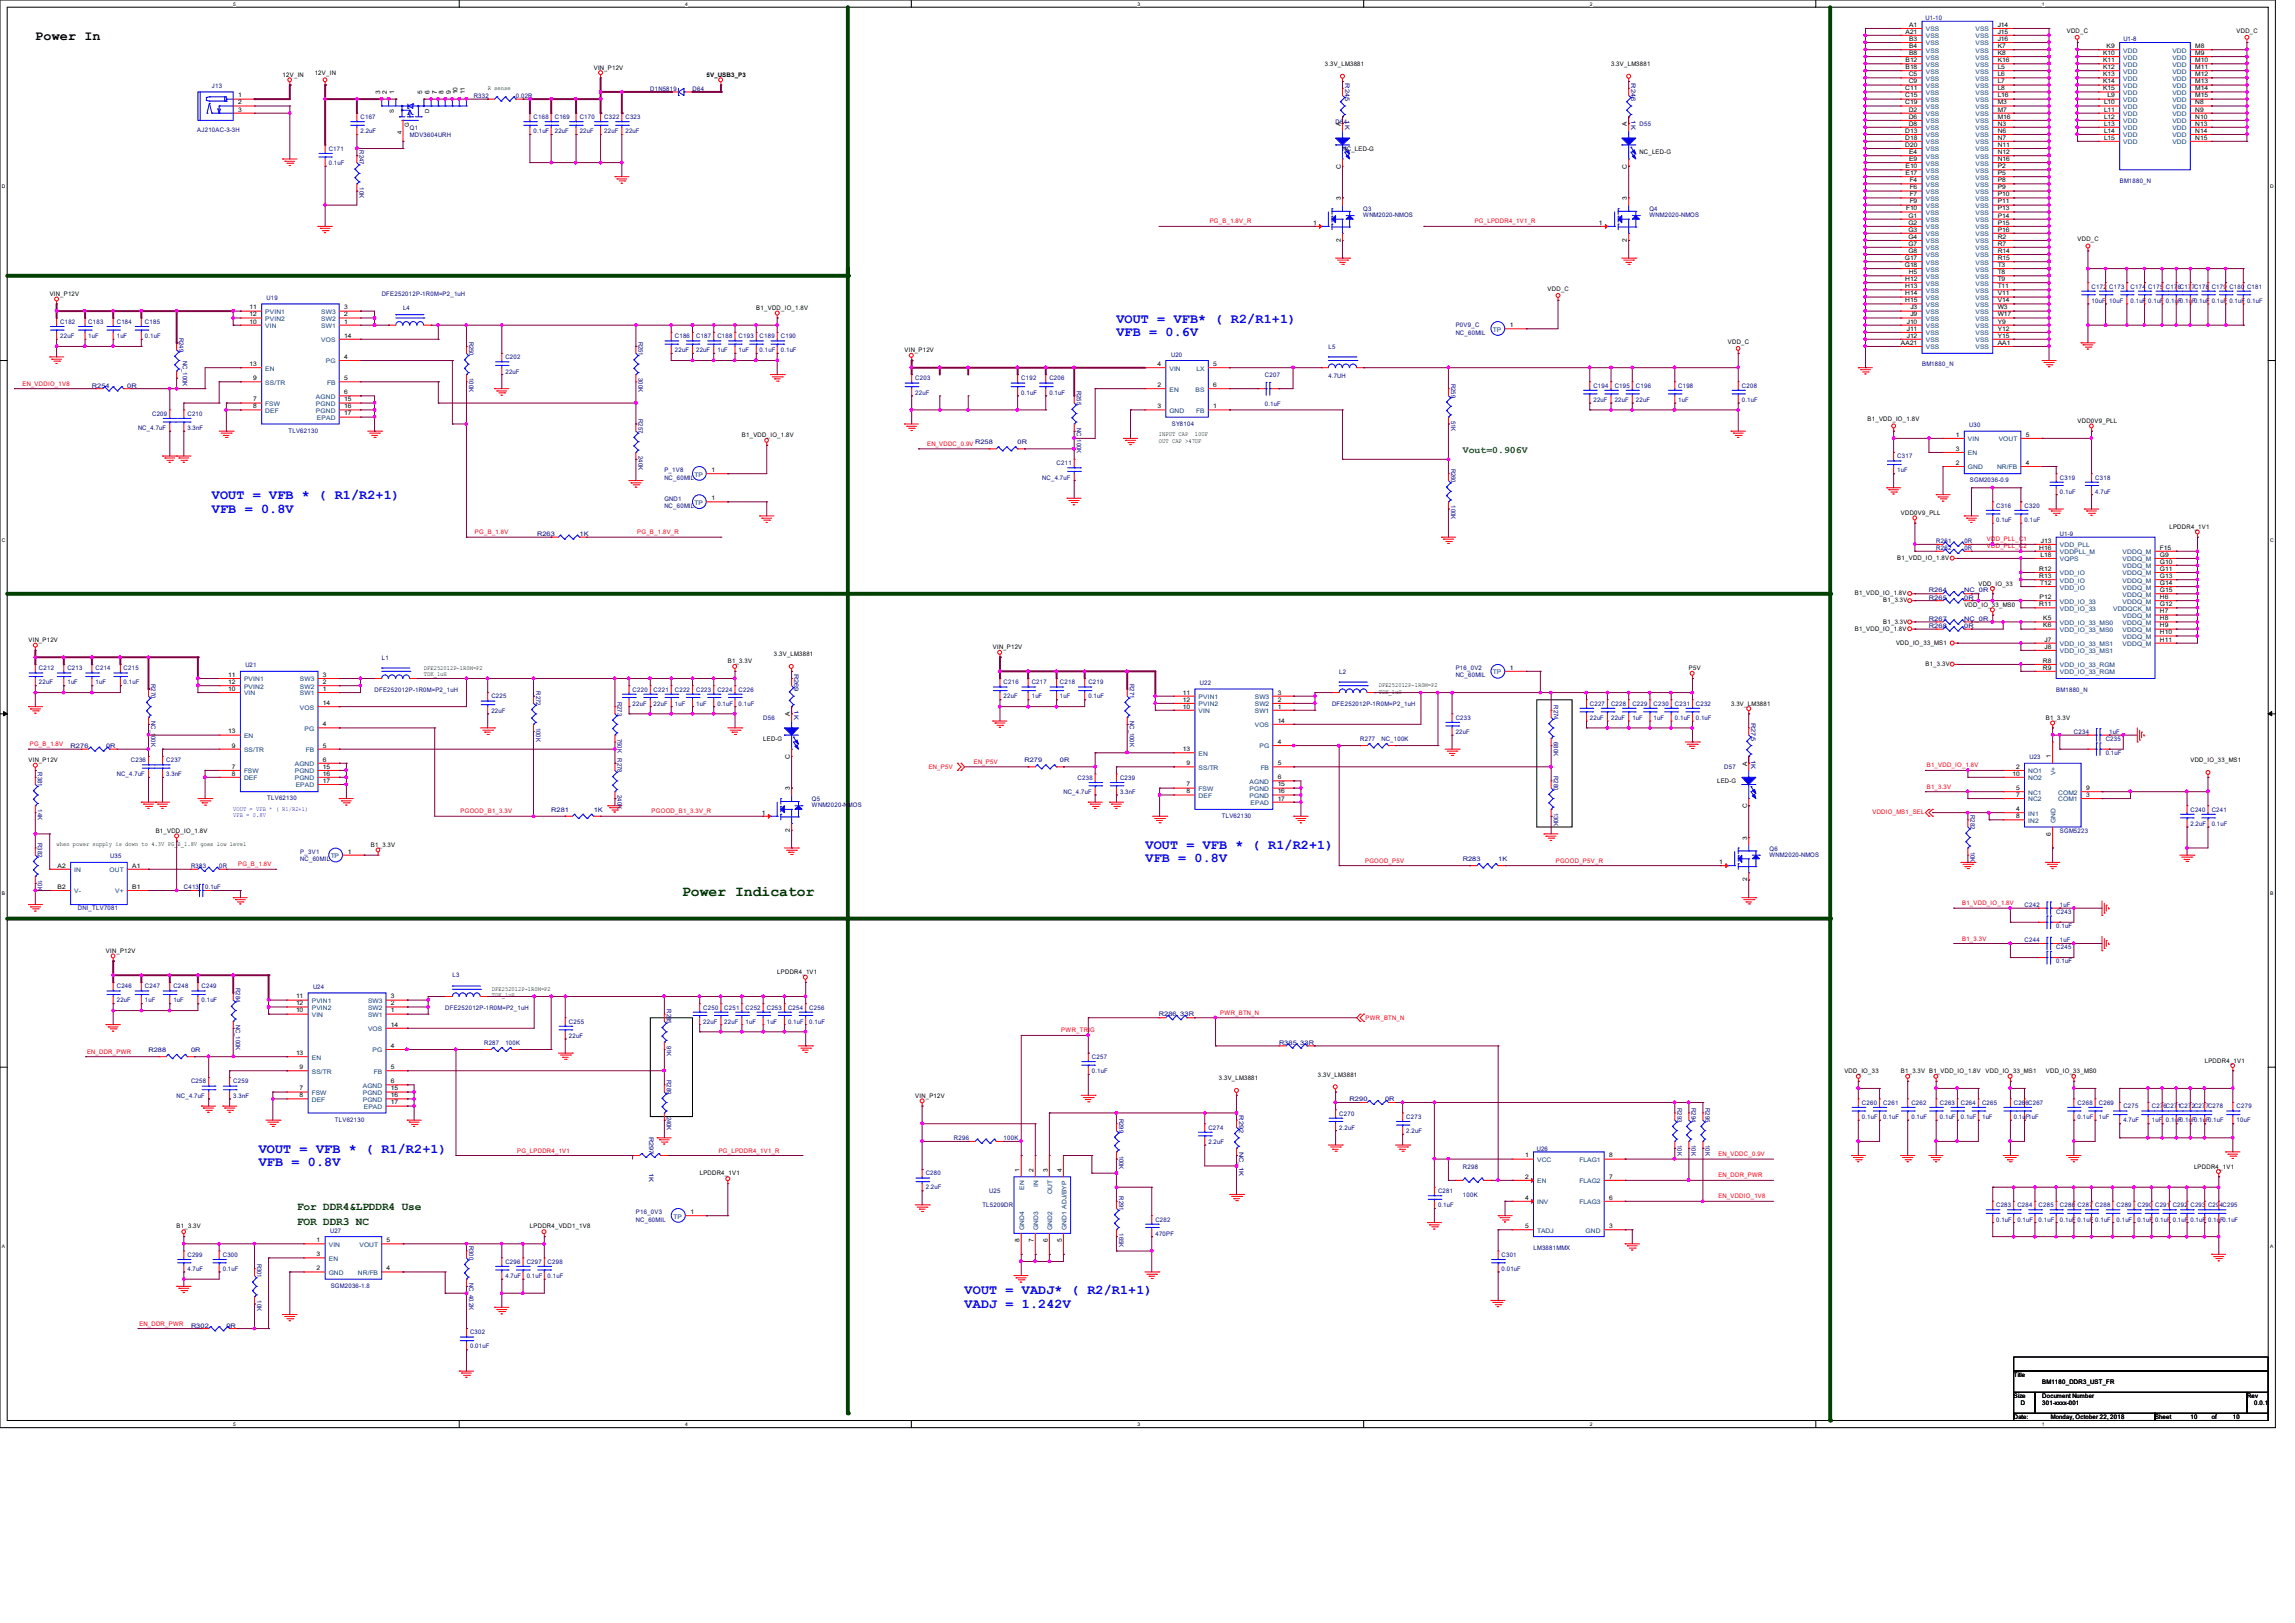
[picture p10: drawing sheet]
<svg xmlns="http://www.w3.org/2000/svg" width="297mm" height="210mm" viewBox="0 0 297 210" stroke-linecap="round" stroke-linejoin="round" font-family="sans-serif">
<defs><g id="words">
<text font-size="1.9" fill="#004000" x="88.3" y="115.9">Power Indicator</text>
<text font-size="1.7" x="4.6" y="5.2">Power In</text>
<g font-size="1.7" fill="#00f">
<text x="144.5" y="41.7">VOUT = VFB* ( R2/R1+1)</text>
<text x="144.5" y="43.5">VFB = 0.6V</text>
<text x="27.4" y="64.6">VOUT = VFB * ( R1/R2+1)</text>
<text x="27.4" y="66.3">VFB = 0.8V</text>
<text x="148.3" y="109.9">VOUT = VFB * ( R1/R2+1)</text>
<text x="148.3" y="111.6">VFB = 0.8V</text>
<text x="33.5" y="149.2">VOUT = VFB * ( R1/R2+1)</text>
<text x="33.5" y="150.9">VFB = 0.8V</text>
<text x="124.8" y="167.5">VOUT = VADJ* ( R2/R1+1)</text>
<text x="124.8" y="169.2">VADJ = 1.242V</text>
</g>
<g font-size="1.4" fill="#004000">
<text x="38.4" y="156.6">For DDR4&amp;LPDDR4 Use</text>
<text x="38.4" y="158.5">FOR DDR3 NC</text>
</g>
<text font-size="1.3" fill="#008000" x="189.3" y="58.7">Vout=0.906V</text>
<g font-size=".8">
<text x="246.6" y="4.4">A21</text>
<text x="247.1" y="3.5">A1</text>
<text x="247.1" y="5.3">B3</text>
<text x="258.5" y="3.5">J14</text>
<text x="258.5" y="4.4">J15</text>
<text x="258.5" y="5.3">J16</text>
<text x="267.5" y="4.2">VDD_C</text>
<text x="289.4" y="4.2">VDD_C</text>
<text x="36.6" y="9.9">12V_IN</text>
<text x="40.7" y="9.7">12V_IN</text>
<text x="63.1" y="11.7">R sense</text>
<text x="76.8" y="9">VIN_P12V</text>
<text x="91.4" y="9.9">5V_USB3_P3</text>
<text x="171.5" y="8.6">3.3V_LM3881</text>
<text x="208.5" y="8.6">3.3V_LM3881</text>
<text x="246.6" y="11.7">C11</text>
<text x="246.6" y="8">B12</text>
<text x="246.6" y="8.9">B18</text>
<text x="247" y="9.9">C5</text>
<text x="247" y="10.8">C9</text>
<text x="247.1" y="6.2">B4</text>
<text x="247.1" y="7.1">B8</text>
<text x="258.5" y="6.2">K7</text>
<text x="258.5" y="7.1">K8</text>
<text x="258.5" y="8">K16</text>
<text x="258.5" y="8.9">L5</text>
<text x="258.5" y="9.9">L6</text>
<text x="258.5" y="10.8">L7</text>
<text x="258.5" y="11.7">L8</text>
<text x="272.2" y="7.1">K10</text>
<text x="272.2" y="8">K11</text>
<text x="272.2" y="8.9">K12</text>
<text x="272.2" y="9.9">K13</text>
<text x="272.2" y="10.8">K14</text>
<text x="272.2" y="11.7">K15</text>
<text x="272.6" y="6.2">K9</text>
<text x="284.1" y="6.2">M8</text>
<text x="284.1" y="7.1">M9</text>
<text x="284.1" y="8">M10</text>
<text x="284.1" y="8.9">M11</text>
<text x="284.1" y="9.9">M12</text>
<text x="284.1" y="10.8">M13</text>
<text x="284.1" y="11.7">M14</text>
<text x="30.8" y="12.6">1</text>
<text x="30.8" y="13.5">2</text>
<text x="30.8" y="14.4">3</text>
<text x="49.2" y="12.2" transform="rotate(-90 49.2 12.2)">3</text>
<text x="50.1" y="12.2" transform="rotate(-90 50.1 12.2)">2</text>
<text x="51" y="12.2" transform="rotate(-90 51 12.2)">1</text>
<text x="52" y="17.4" transform="rotate(-90 52 17.4)">4</text>
<text x="54.7" y="12.2" transform="rotate(-90 54.7 12.2)">5</text>
<text x="55.6" y="12.2" transform="rotate(-90 55.6 12.2)">6</text>
<text x="56.5" y="12.2" transform="rotate(-90 56.5 12.2)">7</text>
<text x="57.4" y="12.2" transform="rotate(-90 57.4 12.2)">8</text>
<text x="58.3" y="12.2" transform="rotate(-90 58.3 12.2)">9</text>
<text x="59.2" y="12.2" transform="rotate(-90 59.2 12.2)">10</text>
<text x="60.2" y="12.2" transform="rotate(-90 60.2 12.2)">11</text>
<text x="173.5" y="16.3" transform="rotate(-90 173.5 16.3)">A</text>
<text x="210.6" y="16.3" transform="rotate(-90 210.6 16.3)">A</text>
<text x="246.6" y="12.6">C15</text>
<text x="246.6" y="13.5">C19</text>
<text x="246.6" y="17.2">D13</text>
<text x="247" y="14.4">D2</text>
<text x="247" y="15.4">D6</text>
<text x="247" y="16.3">D8</text>
<text x="258.5" y="12.6">L16</text>
<text x="258.5" y="13.5">M3</text>
<text x="258.5" y="14.4">M7</text>
<text x="258.5" y="15.4">M16</text>
<text x="258.5" y="16.3">N3</text>
<text x="258.5" y="17.2">N6</text>
<text x="272.3" y="13.5">L10</text>
<text x="272.3" y="14.4">L11</text>
<text x="272.3" y="15.4">L12</text>
<text x="272.3" y="16.3">L13</text>
<text x="272.3" y="17.2">L14</text>
<text x="272.8" y="12.6">L9</text>
<text x="284.1" y="12.6">M15</text>
<text x="284.1" y="13.5">N8</text>
<text x="284.1" y="14.4">N9</text>
<text x="284.1" y="15.4">N10</text>
<text x="284.1" y="16.3">N13</text>
<text x="284.1" y="17.2">N14</text>
<text x="173.5" y="21.8" transform="rotate(-90 173.5 21.8)">C</text>
<text x="173.7" y="19.5">NC_LED-G</text>
<text x="210.6" y="21.8" transform="rotate(-90 210.6 21.8)">C</text>
<text x="212.2" y="20">NC_LED-G</text>
<text x="246.6" y="18.1">D18</text>
<text x="246.6" y="19">D20</text>
<text x="246.6" y="21.8">E10</text>
<text x="246.6" y="22.6">E17</text>
<text x="247.1" y="19.9">E4</text>
<text x="247.1" y="20.8">E9</text>
<text x="247.1" y="23.6">F4</text>
<text x="258.5" y="18.1">N7</text>
<text x="258.5" y="19">N11</text>
<text x="258.5" y="19.9">N12</text>
<text x="258.5" y="20.8">N16</text>
<text x="258.5" y="21.8">P2</text>
<text x="258.5" y="22.6">P5</text>
<text x="258.5" y="23.6">P8</text>
<text x="272.3" y="18.1">L15</text>
<text x="284.1" y="18.1">N15</text>
<text x="169.9" y="29.1">1</text>
<text x="173.5" y="25.9" transform="rotate(-90 173.5 25.9)">3</text>
<text x="206.9" y="29.1">1</text>
<text x="210.6" y="25.9" transform="rotate(-90 210.6 25.9)">3</text>
<text x="246.7" y="27.2">F10</text>
<text x="247" y="28.2">G1</text>
<text x="247" y="29.1">G2</text>
<text x="247" y="30">G3</text>
<text x="247.1" y="24.5">F6</text>
<text x="247.1" y="25.4">F7</text>
<text x="247.1" y="26.3">F9</text>
<text x="258.5" y="24.5">P9</text>
<text x="258.5" y="25.4">P10</text>
<text x="258.5" y="26.3">P11</text>
<text x="258.5" y="27.2">P13</text>
<text x="258.5" y="28.2">P14</text>
<text x="258.5" y="29.1">P15</text>
<text x="258.5" y="30">P16</text>
<text x="173.5" y="31.3" transform="rotate(-90 173.5 31.3)">2</text>
<text x="210.6" y="31.3" transform="rotate(-90 210.6 31.3)">2</text>
<text x="246.5" y="33.7">G17</text>
<text x="246.5" y="34.5">G18</text>
<text x="247" y="31.8">G7</text>
<text x="247" y="30.9">G4</text>
<text x="247" y="32.7">G8</text>
<text x="247" y="35.5">H5</text>
<text x="258.5" y="30.9">R2</text>
<text x="258.5" y="31.8">R7</text>
<text x="258.5" y="32.7">R14</text>
<text x="258.5" y="33.7">R15</text>
<text x="258.5" y="34.5">T3</text>
<text x="258.5" y="35.5">T8</text>
<text x="268.9" y="31.2">VDD_C</text>
<text x="6.4" y="38.3">VIN_P12V</text>
<text x="32.3" y="41.9">10</text>
<text x="32.3" y="40">11</text>
<text x="32.3" y="40.9">12</text>
<text x="44.5" y="41.9">1</text>
<text x="44.5" y="40.9">2</text>
<text x="44.5" y="40">3</text>
<text x="97.9" y="40.1">B1_VDD_IO_1.8V</text>
<text x="200.3" y="37.6">VDD_C</text>
<text x="246.6" y="36.4">H12</text>
<text x="246.6" y="37.3">H13</text>
<text x="246.6" y="38.2">H14</text>
<text x="246.6" y="39.1">H15</text>
<text x="246.8" y="41.9">J10</text>
<text x="247.2" y="40">J3</text>
<text x="247.2" y="40.9">J9</text>
<text x="258.5" y="36.4">T9</text>
<text x="258.5" y="37.3">T11</text>
<text x="258.5" y="38.2">V11</text>
<text x="258.5" y="39.1">V14</text>
<text x="258.5" y="40">W3</text>
<text x="258.5" y="40.9">W17</text>
<text x="258.5" y="41.9">Y9</text>
<text x="32.3" y="47.4">13</text>
<text x="44.5" y="46.4">4</text>
<text x="44.5" y="43.7">14</text>
<text x="117.1" y="45.6">VIN_P12V</text>
<text x="149.8" y="47.4">4</text>
<text x="157" y="47.4">5</text>
<text x="195.4" y="42.3">1</text>
<text x="223.6" y="44.5">VDD_C</text>
<text x="246" y="44.6">AA21</text>
<text x="246.8" y="42.8">J11</text>
<text x="246.8" y="43.7">J12</text>
<text x="258.5" y="42.8">Y12</text>
<text x="258.5" y="43.7">Y15</text>
<text x="258.5" y="44.6">AA1</text>
<text x="32.8" y="51.9">7</text>
<text x="32.8" y="52.8">8</text>
<text x="32.8" y="49.2">9</text>
<text x="44.5" y="49.2">5</text>
<text x="44.5" y="51">6</text>
<text x="44.5" y="51.9">15</text>
<text x="44.5" y="52.8">16</text>
<text x="44.5" y="53.8">17</text>
<text x="149.8" y="50.1">2</text>
<text x="149.8" y="52.8">3</text>
<text x="157" y="52.8">1</text>
<text x="157" y="50.1">6</text>
<text x="96" y="56.6">B1_VDD_IO_1.8V</text>
<text x="150" y="56.5">INPUT CAP</text>
<text x="150" y="57.3">OUT CAP &gt;47UF</text>
<text x="154.6" y="56.5">10UF</text>
<text x="241.7" y="54.5">B1_VDD_IO_1.8V</text>
<text x="253.1" y="58.3">3</text>
<text x="253.1" y="56.5">1</text>
<text x="262.2" y="56.5">5</text>
<text x="268.9" y="54.7">VDD0V9_PLL</text>
<text x="92.1" y="61.1">1</text>
<text x="92.1" y="64.7">1</text>
<text x="253.1" y="60.2">2</text>
<text x="262.2" y="60.2">4</text>
<text x="246" y="66.6">VDD0V9_PLL</text>
<text x="263.9" y="71.1">H16</text>
<text x="264.1" y="70.2">J13</text>
<text x="279.5" y="71.1">F15</text>
<text x="280.8" y="68.5">LPDDR4_1V1</text>
<text x="240" y="77">B1_VDD_IO_1.8V</text>
<text x="243.7" y="77.9">B1_3.3V</text>
<text x="245.5" y="72.5">B1_VDD_IO_1.8V</text>
<text x="256" y="75.8">VDD_IO_33</text>
<text x="263.9" y="74.8">R13</text>
<text x="263.9" y="73.9">R12</text>
<text x="264" y="77.5">P12</text>
<text x="264" y="75.7">T12</text>
<text x="264.1" y="72">L18</text>
<text x="279.5" y="72">G9</text>
<text x="279.5" y="72.9">G10</text>
<text x="279.5" y="73.9">G11</text>
<text x="279.5" y="74.8">G13</text>
<text x="279.5" y="75.7">G14</text>
<text x="279.5" y="76.6">G15</text>
<text x="279.5" y="77.5">H6</text>
<text x="3.7" y="83.1">VIN_P12V</text>
<text x="128.5" y="84">VIN_P12V</text>
<text x="240" y="81.6">B1_VDD_IO_1.8V</text>
<text x="243.7" y="80.7">B1_3.3V</text>
<text x="245.4" y="83.4">VDD_IO_33_MS1</text>
<text x="254.2" y="78.5">VDD_IO_33_MS0</text>
<text x="263.9" y="78.4">R11</text>
<text x="264.4" y="80.3">K5</text>
<text x="264.4" y="81.2">K6</text>
<text x="264.6" y="83">J7</text>
<text x="264.6" y="83.9">J8</text>
<text x="279.5" y="78.4">G12</text>
<text x="279.5" y="79.4">H7</text>
<text x="279.5" y="80.3">H8</text>
<text x="279.5" y="81.2">H9</text>
<text x="279.5" y="82.1">H10</text>
<text x="279.5" y="83">H11</text>
<text x="29.5" y="89.4">10</text>
<text x="29.5" y="87.6">11</text>
<text x="29.5" y="88.5">12</text>
<text x="41.8" y="89.4">1</text>
<text x="41.8" y="88.5">2</text>
<text x="41.8" y="87.6">3</text>
<text x="54.9" y="86.7">DFE252012P-1R0M=P2</text>
<text x="54.9" y="87.5">TDK_1uH</text>
<text x="94.2" y="85.8">B1_3.3V</text>
<text x="100.2" y="84.9">3.3V_LM3881</text>
<text x="153.1" y="89.9">11</text>
<text x="165.4" y="89.9">3</text>
<text x="178.4" y="88.9">DFE252012P-1R0M=P2</text>
<text x="178.4" y="89.7">TDK_1uH</text>
<text x="195.4" y="86.7">1</text>
<text x="218.6" y="86.7">P5V</text>
<text x="249.2" y="86.2">B1_3.3V</text>
<text x="264.4" y="85.8">R8</text>
<text x="264.4" y="86.7">R9</text>
<text x="29.5" y="94.9">13</text>
<text x="41.8" y="94">4</text>
<text x="41.8" y="91.2">14</text>
<text x="98.8" y="95.9">LED-G</text>
<text x="102.2" y="92.7" transform="rotate(-90 102.2 92.7)">A</text>
<text x="153.1" y="91.7">10</text>
<text x="153.1" y="90.8">12</text>
<text x="165.4" y="91.7">1</text>
<text x="165.4" y="90.8">2</text>
<text x="165.4" y="93.5">14</text>
<text x="224" y="91.3">3.3V_LM3881</text>
<text x="264.8" y="93.1">B1_3.3V</text>
<text x="3.7" y="98.6">VIN_P12V</text>
<text x="30" y="99.5">7</text>
<text x="30" y="100.4">8</text>
<text x="30" y="96.7">9</text>
<text x="41.8" y="96.7">5</text>
<text x="41.8" y="98.5">6</text>
<text x="41.8" y="99.5">15</text>
<text x="41.8" y="100.4">16</text>
<text x="41.8" y="101.3">17</text>
<text x="102.2" y="98.2" transform="rotate(-90 102.2 98.2)">C</text>
<text x="153.1" y="97.2">13</text>
<text x="153.5" y="101.8">7</text>
<text x="153.5" y="99">9</text>
<text x="165.4" y="96.3">4</text>
<text x="165.4" y="99">5</text>
<text x="165.4" y="100.8">6</text>
<text x="165.4" y="101.8">15</text>
<text x="222.2" y="101.3">LED-G</text>
<text x="226.1" y="99.1" transform="rotate(-90 226.1 99.1)">A</text>
<text x="260.4" y="100.4">10</text>
<text x="260.9" y="99.5">2</text>
<text x="265.4" y="98.1" transform="rotate(-90 265.4 98.1)">1</text>
<text x="283.5" y="98.6">VDD_IO_33_MS1</text>
<text x="20.2" y="107.8">B1_VDD_IO_1.8V</text>
<text x="98.6" y="105.4">1</text>
<text x="102.2" y="107.7" transform="rotate(-90 102.2 107.7)">2</text>
<text x="102.2" y="102.2" transform="rotate(-90 102.2 102.2)">3</text>
<text x="153.5" y="102.7">8</text>
<text x="165.4" y="102.7">16</text>
<text x="165.4" y="103.6">17</text>
<text x="226.1" y="104.6" transform="rotate(-90 226.1 104.6)">C</text>
<text x="260.9" y="104.9">4</text>
<text x="260.9" y="102.2">5</text>
<text x="260.9" y="103.1">7</text>
<text x="260.9" y="105.9">8</text>
<text x="270" y="103.1">3</text>
<text x="270" y="102.2">9</text>
<text x="7.3" y="109.5">when power supply is down to 4.3V PG_B_1.8V goes low level</text>
<text x="7.5" y="112.3">A2</text>
<text x="17.1" y="112.3">A1</text>
<text x="45" y="110.4">1</text>
<text x="48" y="109.6">B1_3.3V</text>
<text x="222.5" y="111.8">1</text>
<text x="226.1" y="108.7" transform="rotate(-90 226.1 108.7)">3</text>
<text x="265.4" y="108.1" transform="rotate(-90 265.4 108.1)">6</text>
<text x="7.5" y="115">B2</text>
<text x="17.1" y="115">B1</text>
<text x="226.1" y="114" transform="rotate(-90 226.1 114)">2</text>
<text x="13.7" y="123.3">VIN_P12V</text>
<text x="38.3" y="131">10</text>
<text x="38.3" y="129.2">11</text>
<text x="38.3" y="130.1">12</text>
<text x="50.6" y="131">1</text>
<text x="50.6" y="130.1">2</text>
<text x="50.6" y="129.2">3</text>
<text x="63.7" y="128.3">DFE252012P-1R0M=P2</text>
<text x="63.7" y="129.1">TDK_1uH</text>
<text x="100.6" y="126.1">LPDDR4_1V1</text>
<text x="38.3" y="136.5">13</text>
<text x="50.6" y="135.6">4</text>
<text x="50.6" y="132.8">14</text>
<text x="285.3" y="137.5">LPDDR4_1V1</text>
<text x="38.8" y="141.1">7</text>
<text x="38.8" y="142">8</text>
<text x="38.8" y="138.3">9</text>
<text x="50.6" y="138.3">5</text>
<text x="50.6" y="140.2">6</text>
<text x="50.6" y="141.1">15</text>
<text x="50.6" y="142">16</text>
<text x="50.6" y="142.9">17</text>
<text x="118.5" y="142.1">VIN_P12V</text>
<text x="157.7" y="139.8">3.3V_LM3881</text>
<text x="170.6" y="139.3">3.3V_LM3881</text>
<text x="238.7" y="138.8">VDD_IO_33</text>
<text x="246" y="138.8">B1_3.3V B1_VDD_IO_1.8V</text>
<text x="257" y="138.8">VDD_IO_33_MS1</text>
<text x="264.8" y="138.8">VDD_IO_33_MS0</text>
<text x="197.4" y="149.8">1</text>
<text x="208.2" y="149.8">8</text>
<text x="90.6" y="152.1">LPDDR4_1V1</text>
<text x="131.9" y="151.6" transform="rotate(-90 131.9 151.6)">1</text>
<text x="133.8" y="151.6" transform="rotate(-90 133.8 151.6)">2</text>
<text x="135.6" y="151.6" transform="rotate(-90 135.6 151.6)">3</text>
<text x="137.4" y="151.6" transform="rotate(-90 137.4 151.6)">4</text>
<text x="197.4" y="152.5">2</text>
<text x="197.4" y="155.2">4</text>
<text x="208.2" y="152.5">7</text>
<text x="208.2" y="155.2">6</text>
<text x="283.9" y="151.2">LPDDR4_1V1</text>
<text x="22.9" y="159">B1_3.3V</text>
<text x="41" y="160.7">1</text>
<text x="50" y="160.7">5</text>
<text x="68.6" y="159">LPDDR4_VDD1_1V8</text>
<text x="89.4" y="157.1">1</text>
<text x="131.9" y="160.7" transform="rotate(-90 131.9 160.7)">8</text>
<text x="133.8" y="160.7" transform="rotate(-90 133.8 160.7)">7</text>
<text x="135.6" y="160.7" transform="rotate(-90 135.6 160.7)">6</text>
<text x="137.4" y="160.7" transform="rotate(-90 137.4 160.7)">5</text>
<text x="197.4" y="158.9">5</text>
<text x="208.2" y="158.9">3</text>
<text x="41" y="164.4">2</text>
<text x="41" y="162.6">3</text>
<text x="50" y="164.4">4</text>
<text x="260.6" y="178.2">Title</text>
<text x="264.3" y="179.1">BM1180_DDR3_UST_FR</text>
<text x="260.6" y="180.9">Size</text>
<text x="260.6" y="183.6">Date:</text>
<text x="261.5" y="181.8">D</text>
<text x="264.3" y="180.9">Document Number</text>
<text x="264.3" y="181.8">301-xxxx-001</text>
<text x="265.4" y="183.6">Monday, October 22, 2018</text>
<text x="278.9" y="183.6">Sheet</text>
<text x="283.5" y="183.6">10</text>
<text x="286.2" y="183.6">of</text>
<text x="289" y="183.6">10</text>
<text x="290.8" y="180.9">Rev</text>
<text x="291.7" y="181.8">0.0.1</text>
</g>
<g font-size=".8" fill="#000080">
<text x="249.2" y="2.6">U1-10</text>
<text x="274.8" y="5.3">U1-8</text>
<text x="27.4" y="11.4">J13</text>
<text x="84.2" y="11.8">D1N5819</text>
<text x="89.6" y="11.8">D64</text>
<text x="174.1" y="10.8" transform="rotate(90 174.1 10.8)">R245</text>
<text x="211.1" y="10.8" transform="rotate(90 211.1 10.8)">R246</text>
<text x="25.5" y="17.1">AJ210AC-3-3H</text>
<text x="46.7" y="15.4">C167</text>
<text x="46.7" y="17.2">2.2uF</text>
<text x="53" y="17.7">MDV3604URH</text>
<text x="53" y="16.8">Q1</text>
<text x="61.3" y="12.7">R332</text>
<text x="66.8" y="12.7">0.02R</text>
<text x="69" y="15.4">C168</text>
<text x="69" y="17.2">0.1uF</text>
<text x="71.8" y="15.4">C169</text>
<text x="71.8" y="17.2">22uF</text>
<text x="75" y="15.4">C170</text>
<text x="75" y="17.2">22uF</text>
<text x="78.2" y="15.4">C322</text>
<text x="78.2" y="17.2">22uF</text>
<text x="80.9" y="15.4">C323</text>
<text x="80.9" y="17.2">22uF</text>
<text x="172.9" y="16">D54</text>
<text x="174.1" y="15.6" transform="rotate(90 174.1 15.6)">1K</text>
<text x="211.1" y="15.6" transform="rotate(90 211.1 15.6)">1K</text>
<text x="212.2" y="16.3">D55</text>
<text x="42.5" y="19.5">C171</text>
<text x="42.5" y="21.3">0.1uF</text>
<text x="46.5" y="19.5" transform="rotate(90 46.5 19.5)">R247</text>
<text x="274.3" y="23.6">BM1880_N</text>
<text x="46.5" y="24.3" transform="rotate(90 46.5 24.3)">10K</text>
<text x="176.4" y="27.3">Q3</text>
<text x="176.4" y="28.1">WNM2020-NMOS</text>
<text x="213.5" y="27.3">Q4</text>
<text x="213.5" y="28.1">WNM2020-NMOS</text>
<text x="7.8" y="41.9">C182</text>
<text x="11.4" y="41.9">C183</text>
<text x="15.1" y="41.9">C184</text>
<text x="18.8" y="41.9">C185</text>
<text x="34.5" y="38.8">U19</text>
<text x="49.4" y="38.3">DFE252012P-1R0M=P2_1uH</text>
<text x="52.2" y="40.1">L4</text>
<text x="270.7" y="37.3">C172 C173</text>
<text x="270.7" y="39.2">10uF 10uF</text>
<text x="275.7" y="37.3">C174 C175 C176C177C178 C179 C180 C181</text>
<text x="275.7" y="39.2">0.1uF 0.1uF 0.1uF0.1uF0.1uF 0.1uF 0.1uF 0.1uF</text>
<text x="7.8" y="43.8">22uF</text>
<text x="11.4" y="43.8">1uF</text>
<text x="15.1" y="43.8">1uF</text>
<text x="18.8" y="43.8">0.1uF</text>
<text x="23.2" y="43.7" transform="rotate(90 23.2 43.7)">R249</text>
<text x="23.7" y="46.7" transform="rotate(90 23.7 46.7)">NC_100K</text>
<text x="60.7" y="44.2" transform="rotate(90 60.7 44.2)">R250</text>
<text x="65.4" y="46.5">C202</text>
<text x="82.6" y="44.2" transform="rotate(90 82.6 44.2)">R251</text>
<text x="87.3" y="43.8">C186</text>
<text x="87.3" y="45.6">22uF</text>
<text x="90.1" y="43.8">C187</text>
<text x="90.1" y="45.6">22uF</text>
<text x="92.8" y="43.8">C188</text>
<text x="92.8" y="45.6">1uF</text>
<text x="95.6" y="43.8">C193</text>
<text x="95.6" y="45.6">1uF</text>
<text x="98.3" y="43.8">C189</text>
<text x="98.3" y="45.6">0.1uF</text>
<text x="101.1" y="43.8">C190</text>
<text x="101.1" y="45.6">0.1uF</text>
<text x="151.6" y="46.1">U20</text>
<text x="171.9" y="45.1">L5</text>
<text x="188.4" y="42.4">P0V9_C</text>
<text x="188.4" y="43.3">NC_60MIL</text>
<text x="248.8" y="47.4">BM1880_N</text>
<text x="11.9" y="50.2">R254</text>
<text x="16.5" y="50.2">0R</text>
<text x="19.7" y="53.8">C209</text>
<text x="24.3" y="53.8">C210</text>
<text x="60.7" y="48.9" transform="rotate(90 60.7 48.9)">100K</text>
<text x="65.4" y="48.3">22uF</text>
<text x="82.6" y="48.9" transform="rotate(90 82.6 48.9)">300K</text>
<text x="118.5" y="49.2">C203</text>
<text x="118.5" y="51.1">22uF</text>
<text x="132.2" y="49.2">C192</text>
<text x="132.2" y="51.1">0.1uF</text>
<text x="135.8" y="49.2">C206</text>
<text x="135.8" y="51.1">0.1uF</text>
<text x="139.4" y="50.6" transform="rotate(90 139.4 50.6)">R255</text>
<text x="163.7" y="48.8">C207</text>
<text x="163.7" y="52.5">0.1uF</text>
<text x="171.9" y="48.9">4.7UH</text>
<text x="187.8" y="49.7" transform="rotate(90 187.8 49.7)">R259</text>
<text x="206.2" y="50.2">C194</text>
<text x="206.2" y="52">22uF</text>
<text x="209" y="50.2">C195</text>
<text x="209" y="52">22uF</text>
<text x="211.7" y="50.2">C196</text>
<text x="211.7" y="52">22uF</text>
<text x="217.2" y="50.2">C198</text>
<text x="217.2" y="52">1uF</text>
<text x="225.4" y="50.2">C208</text>
<text x="225.4" y="52">0.1uF</text>
<text x="17.9" y="55.6">NC_4.7uF</text>
<text x="24.3" y="55.6">3.3nF</text>
<text x="37.3" y="56">TLV62130</text>
<text x="82.6" y="54.2" transform="rotate(90 82.6 54.2)">R257</text>
<text x="82.6" y="59" transform="rotate(90 82.6 59)">240K</text>
<text x="126.2" y="57.5">R258</text>
<text x="131.7" y="57.5">0R</text>
<text x="139.4" y="55.3" transform="rotate(90 139.4 55.3)">NC_100K</text>
<text x="151.6" y="55.1">SY8104</text>
<text x="187.8" y="54.4" transform="rotate(90 187.8 54.4)">51K</text>
<text x="245.5" y="59.3">C317</text>
<text x="254.9" y="55.3">U30</text>
<text x="86" y="61.1">P_1V8</text>
<text x="86" y="62.1">NC_60MIL</text>
<text x="86" y="64.8">GND1</text>
<text x="86" y="65.7">NC_60MIL</text>
<text x="134.9" y="62.1">NC_4.7uF</text>
<text x="136.7" y="60.2">C211</text>
<text x="187.8" y="60.6" transform="rotate(90 187.8 60.6)">R260</text>
<text x="187.8" y="65.4" transform="rotate(90 187.8 65.4)">100K</text>
<text x="245.5" y="61.1">1uF</text>
<text x="254.9" y="62.4">SGM2036-0.9</text>
<text x="258.3" y="65.7">C316</text>
<text x="262" y="65.7">C320</text>
<text x="266.6" y="62.1">C319</text>
<text x="266.6" y="63.9">0.1uF</text>
<text x="271.2" y="62.1">C318</text>
<text x="271.2" y="63.9">4.7uF</text>
<text x="69.5" y="69.3">R263</text>
<text x="75" y="69.3">1K</text>
<text x="250.6" y="71.2">R262</text>
<text x="250.6" y="70.3">R261</text>
<text x="254.2" y="71.2">0R</text>
<text x="254.2" y="70.3">0R</text>
<text x="258.3" y="67.5">0.1uF</text>
<text x="262" y="67.5">0.1uF</text>
<text x="266.6" y="69.3">U1-9</text>
<text x="249.6" y="76.7">R264</text>
<text x="249.6" y="77.6">R265</text>
<text x="254.2" y="76.7">NC_0R</text>
<text x="254.2" y="77.6">0R</text>
<text x="249.6" y="80.3">R267</text>
<text x="249.6" y="81.2">R268</text>
<text x="254.2" y="80.3">NC_0R</text>
<text x="254.2" y="81.2">0R</text>
<text x="5" y="86.7">C212</text>
<text x="5" y="88.6">22uF</text>
<text x="8.7" y="86.7">C213</text>
<text x="8.7" y="88.6">1uF</text>
<text x="12.4" y="86.7">C214</text>
<text x="12.4" y="88.6">1uF</text>
<text x="16" y="86.7">C215</text>
<text x="16" y="88.6">0.1uF</text>
<text x="19.6" y="88.5" transform="rotate(90 19.6 88.5)">R270</text>
<text x="31.8" y="86.4">U21</text>
<text x="48.5" y="89.5">DFE252012P-1R0M=P2_1uH</text>
<text x="49.4" y="85.3">L1</text>
<text x="69.4" y="89.5" transform="rotate(90 69.4 89.5)">R272</text>
<text x="81.9" y="89.5">C220</text>
<text x="84.6" y="89.5">C221</text>
<text x="87.3" y="89.5">C222</text>
<text x="90.1" y="89.5">C223</text>
<text x="92.8" y="89.5">C224</text>
<text x="95.6" y="89.5">C226</text>
<text x="102.8" y="87.2" transform="rotate(90 102.8 87.2)">R269</text>
<text x="129.9" y="88.6">C216</text>
<text x="133.5" y="88.6">C217</text>
<text x="137.2" y="88.6">C218</text>
<text x="140.9" y="88.6">C219</text>
<text x="146.2" y="88.5" transform="rotate(90 146.2 88.5)">R271</text>
<text x="155.3" y="88.6">U22</text>
<text x="173.3" y="87.2">L2</text>
<text x="188.4" y="86.7">P16_0V2</text>
<text x="188.4" y="87.6">NC_60MIL</text>
<text x="266.1" y="89.5">BM1880_N</text>
<text x="19.6" y="93.3" transform="rotate(90 19.6 93.3)">NC_100K</text>
<text x="63.6" y="90.4">C225</text>
<text x="63.6" y="92.2">22uF</text>
<text x="69.4" y="94.2" transform="rotate(90 69.4 94.2)">100K</text>
<text x="79.9" y="90.8" transform="rotate(90 79.9 90.8)">R273</text>
<text x="79.9" y="95.6" transform="rotate(90 79.9 95.6)">750K</text>
<text x="81.9" y="91.3">22uF</text>
<text x="84.6" y="91.3">22uF</text>
<text x="87.3" y="91.3">1uF</text>
<text x="90.1" y="91.3">1uF</text>
<text x="92.8" y="91.3">0.1uF</text>
<text x="95.6" y="91.3">0.1uF</text>
<text x="98.8" y="93.1">D56</text>
<text x="102.8" y="91.9" transform="rotate(90 102.8 91.9)">1K</text>
<text x="129.9" y="90.4">22uF</text>
<text x="133.5" y="90.4">1uF</text>
<text x="137.2" y="90.4">1uF</text>
<text x="140.9" y="90.4">0.1uF</text>
<text x="146.2" y="93.3" transform="rotate(90 146.2 93.3)">NC_100K</text>
<text x="172.4" y="91.3">DFE252012P-1R0M=P2_1uH</text>
<text x="176" y="95.9">R277</text>
<text x="178.8" y="95.9">NC_100K</text>
<text x="188.4" y="93.1">C233</text>
<text x="188.4" y="95">22uF</text>
<text x="201.1" y="91.3" transform="rotate(90 201.1 91.3)">R274</text>
<text x="205.8" y="91.3">C227</text>
<text x="205.8" y="93.1">22uF</text>
<text x="208.5" y="91.3">C228</text>
<text x="208.5" y="93.1">22uF</text>
<text x="211.3" y="91.3">C229</text>
<text x="211.3" y="93.1">1uF</text>
<text x="214" y="91.3">C230</text>
<text x="214" y="93.1">1uF</text>
<text x="216.8" y="91.3">C231</text>
<text x="216.8" y="93.1">0.1uF</text>
<text x="219.5" y="91.3">C232</text>
<text x="219.5" y="93.1">0.1uF</text>
<text x="226.6" y="93.6" transform="rotate(90 226.6 93.6)">R275</text>
<text x="268.4" y="95">C234</text>
<text x="272.5" y="95.9">C235</text>
<text x="273" y="95">1uF</text>
<text x="4.9" y="100" transform="rotate(90 4.9 100)">R381</text>
<text x="9.1" y="96.8">R276</text>
<text x="13.7" y="96.8">0R</text>
<text x="15.1" y="100.5">NC_4.7uF</text>
<text x="16.9" y="98.6">C236</text>
<text x="21.5" y="98.6">C237</text>
<text x="21.5" y="100.5">3.3nF</text>
<text x="79.9" y="98.1" transform="rotate(90 79.9 98.1)">R278</text>
<text x="132.6" y="98.6">R279</text>
<text x="137.2" y="98.6">0R</text>
<text x="139.5" y="100.9">C238</text>
<text x="145" y="100.9">C239</text>
<text x="201.1" y="96" transform="rotate(90 201.1 96)">680K</text>
<text x="201.1" y="100.4" transform="rotate(90 201.1 100.4)">R280</text>
<text x="223.2" y="99.5">D57</text>
<text x="226.6" y="98.3" transform="rotate(90 226.6 98.3)">1K</text>
<text x="262.6" y="98.3">U23</text>
<text x="272.5" y="97.7">0.1uF</text>
<text x="4.9" y="104.7" transform="rotate(90 4.9 104.7)">14K</text>
<text x="34.6" y="103.5">TLV62130</text>
<text x="71.3" y="105">R281</text>
<text x="76.8" y="105">1K</text>
<text x="79.9" y="102.9" transform="rotate(90 79.9 102.9)">240K</text>
<text x="105.1" y="103.6">Q5</text>
<text x="105.1" y="104.5">WNM2020-NMOS</text>
<text x="137.6" y="102.7">NC_4.7uF</text>
<text x="145" y="102.7">3.3nF</text>
<text x="158.1" y="105.8">TLV62130</text>
<text x="201.1" y="105.2" transform="rotate(90 201.1 105.2)">130K</text>
<text x="255" y="105.5" transform="rotate(90 255 105.5)">R282</text>
<text x="266.6" y="107.8">SGM5223</text>
<text x="283.5" y="105">C240</text>
<text x="283.5" y="106.8">2.2uF</text>
<text x="286.2" y="105">C241</text>
<text x="286.2" y="106.8">0.1uF</text>
<text x="4.9" y="109.1" transform="rotate(90 4.9 109.1)">R382</text>
<text x="4.9" y="113.9" transform="rotate(90 4.9 113.9)">10K</text>
<text x="14.3" y="111">U35</text>
<text x="24.7" y="112.3">R383</text>
<text x="28.4" y="112.3">0R</text>
<text x="38.9" y="110.5">P_3V1</text>
<text x="38.9" y="111.4">NC_60MIL</text>
<text x="189.3" y="111.4">R283</text>
<text x="193.9" y="111.4">1K</text>
<text x="229" y="110.1">Q6</text>
<text x="229" y="110.9">WNM2020-NMOS</text>
<text x="255" y="110.2" transform="rotate(90 255 110.2)">10K</text>
<text x="10.1" y="117.8">DNI_TLV7081</text>
<text x="23.8" y="115.1">C413</text>
<text x="26.5" y="115.1">0.1uF</text>
<text x="262" y="117.3">C242</text>
<text x="266.1" y="118.3">C243</text>
<text x="266.6" y="117.3">1uF</text>
<text x="262" y="121.9">C244</text>
<text x="266.1" y="120.1">0.1uF</text>
<text x="266.1" y="122.8">C245</text>
<text x="266.1" y="124.7">0.1uF</text>
<text x="266.6" y="121.9">1uF</text>
<text x="15.1" y="127.9">C246</text>
<text x="15.1" y="129.7">22uF</text>
<text x="18.8" y="127.9">C247</text>
<text x="18.8" y="129.7">1uF</text>
<text x="22.4" y="127.9">C248</text>
<text x="22.4" y="129.7">1uF</text>
<text x="26.1" y="127.9">C249</text>
<text x="26.1" y="129.7">0.1uF</text>
<text x="30.5" y="127.9" transform="rotate(90 30.5 127.9)">R284</text>
<text x="40.5" y="128">U24</text>
<text x="57.6" y="130.6">DFE252012P-1R0M=P2_1uH</text>
<text x="58.5" y="126.5">L3</text>
<text x="86.3" y="130.6" transform="rotate(90 86.3 130.6)">R285</text>
<text x="91" y="130.6">C250</text>
<text x="93.7" y="130.6">C251</text>
<text x="96.5" y="130.6">C252</text>
<text x="99.2" y="130.6">C253</text>
<text x="102" y="130.6">C254</text>
<text x="104.7" y="130.6">C256</text>
<text x="150" y="131.5">R286 33R</text>
<text x="19.2" y="136.1">R288</text>
<text x="24.7" y="136.1">0R</text>
<text x="30.5" y="132.6" transform="rotate(90 30.5 132.6)">NC_100K</text>
<text x="62.7" y="135.2">R287</text>
<text x="65.4" y="135.2">100K</text>
<text x="73.6" y="132.5">C255</text>
<text x="73.6" y="134.3">22uF</text>
<text x="86.3" y="135.3" transform="rotate(90 86.3 135.3)">91K</text>
<text x="91" y="132.5">22uF</text>
<text x="93.7" y="132.5">22uF</text>
<text x="96.5" y="132.5">1uF</text>
<text x="99.2" y="132.5">1uF</text>
<text x="102" y="132.5">0.1uF</text>
<text x="104.7" y="132.5">0.1uF</text>
<text x="141.3" y="137">C257</text>
<text x="165.5" y="135.2">R385 33R</text>
<text x="22.9" y="142.1">NC_4.7uF</text>
<text x="24.7" y="140.2">C258</text>
<text x="30.2" y="140.2">C259</text>
<text x="30.2" y="142.1">3.3nF</text>
<text x="86.3" y="139.7" transform="rotate(90 86.3 139.7)">R289</text>
<text x="141.3" y="138.8">0.1uF</text>
<text x="174.7" y="142.5">R290</text>
<text x="179.2" y="142.5">0R</text>
<text x="217.1" y="143.4" transform="rotate(90 217.1 143.4)">R293</text>
<text x="218.9" y="143.4" transform="rotate(90 218.9 143.4)">R294</text>
<text x="220.7" y="143.4" transform="rotate(90 220.7 143.4)">R295</text>
<text x="241" y="143">C260</text>
<text x="243.7" y="143">C261</text>
<text x="247.4" y="143">C262</text>
<text x="251" y="143">C263</text>
<text x="253.8" y="143">C264</text>
<text x="256.5" y="143">C265</text>
<text x="260.6" y="143">C266C267</text>
<text x="268.9" y="143">C268</text>
<text x="271.6" y="143">C269</text>
<text x="274.8" y="143.4">C275</text>
<text x="278.5" y="143.4">C276C271C272C277C278</text>
<text x="289.4" y="143.4">C279</text>
<text x="43.4" y="145.2">TLV62130</text>
<text x="84" y="147.1" transform="rotate(90 84 147.1)">R297</text>
<text x="86.3" y="144.5" transform="rotate(90 86.3 144.5)">240K</text>
<text x="123.5" y="147.5">R296</text>
<text x="129.9" y="147.5">100K</text>
<text x="144.8" y="144.8" transform="rotate(90 144.8 144.8)">R299</text>
<text x="144.8" y="149.5" transform="rotate(90 144.8 149.5)">100K</text>
<text x="156.4" y="146.2">C274</text>
<text x="156.4" y="148">2.2uF</text>
<text x="160.4" y="144.3" transform="rotate(90 160.4 144.3)">R292</text>
<text x="160.4" y="149.1" transform="rotate(90 160.4 149.1)">NC_1K</text>
<text x="173.3" y="144.4">C270</text>
<text x="173.3" y="146.2">2.2uF</text>
<text x="182" y="144.8">C273</text>
<text x="182" y="146.6">2.2uF</text>
<text x="198.9" y="148.9">U26</text>
<text x="217.1" y="148.2" transform="rotate(90 217.1 148.2)">10K</text>
<text x="218.9" y="148.2" transform="rotate(90 218.9 148.2)">10K</text>
<text x="220.7" y="148.2" transform="rotate(90 220.7 148.2)">10K</text>
<text x="241" y="144.8">0.1uF</text>
<text x="243.7" y="144.8">0.1uF</text>
<text x="247.4" y="144.8">0.1uF</text>
<text x="251" y="144.8">0.1uF</text>
<text x="253.8" y="144.8">0.1uF</text>
<text x="256.5" y="144.8">1uF</text>
<text x="260.6" y="144.8">0.1uF1uF</text>
<text x="268.9" y="144.8">0.1uF</text>
<text x="271.6" y="144.8">1uF</text>
<text x="274.8" y="145.2">4.7uF</text>
<text x="278.5" y="145.2">1uF 0.1uF0.1uF0.1uF0.1uF</text>
<text x="289.4" y="145.2">10uF</text>
<text x="84" y="151.8" transform="rotate(90 84 151.8)">1K</text>
<text x="119.8" y="152.1">C280</text>
<text x="119.8" y="153.9">2.2uF</text>
<text x="128" y="154.4">U25</text>
<text x="144.8" y="154.8" transform="rotate(90 144.8 154.8)">R291</text>
<text x="186.1" y="154.4">C281</text>
<text x="189.3" y="151.2">R298</text>
<text x="189.3" y="154.9">100K</text>
<text x="42.7" y="159.5">U27</text>
<text x="60.7" y="161.2" transform="rotate(90 60.7 161.2)">R300</text>
<text x="82.3" y="157.1">P16_0V3</text>
<text x="82.3" y="158.1">NC_60MIL</text>
<text x="127.1" y="156.2">TL5209DR</text>
<text x="144.8" y="159.6" transform="rotate(90 144.8 159.6)">165K</text>
<text x="149.5" y="158.1">C282</text>
<text x="149.5" y="159.9">470PF</text>
<text x="186.1" y="156.2">0.1uF</text>
<text x="198.5" y="161.7">LM3881MMX</text>
<text x="258.3" y="156.2">C283</text>
<text x="258.3" y="158.1">0.1uF</text>
<text x="261.1" y="156.2">C284</text>
<text x="261.1" y="158.1">0.1uF</text>
<text x="263.8" y="156.2">C285</text>
<text x="263.8" y="158.1">0.1uF</text>
<text x="266.6" y="156.2">C286 C287 C288</text>
<text x="266.6" y="158.1">0.1uF 0.1uF 0.1uF</text>
<text x="273.9" y="156.2">C289</text>
<text x="273.9" y="158.1">0.1uF</text>
<text x="276.6" y="156.2">C290 C291 C292 C293 C294C295</text>
<text x="276.6" y="158.1">0.1uF 0.1uF 0.1uF 0.1uF 0.1uF0.1uF</text>
<text x="24.3" y="162.6">C299</text>
<text x="24.3" y="164.5">4.7uF</text>
<text x="28.8" y="162.6">C300</text>
<text x="28.8" y="164.5">0.1uF</text>
<text x="33.3" y="163.5" transform="rotate(90 33.3 163.5)">R301</text>
<text x="42.8" y="166.7">SGM2036-1.8</text>
<text x="60.7" y="166" transform="rotate(90 60.7 166)">NC_40.2K</text>
<text x="65.4" y="163.5">C296</text>
<text x="65.4" y="165.3">4.7uF</text>
<text x="68.2" y="163.5">C297</text>
<text x="68.2" y="165.3">0.1uF</text>
<text x="70.9" y="163.5">C298</text>
<text x="70.9" y="165.3">0.1uF</text>
<text x="194.3" y="162.6">C301</text>
<text x="194.3" y="164.5">0.01uF</text>
<text x="24.7" y="171.8">R302</text>
<text x="29.3" y="171.8">0R</text>
<text x="33.3" y="168.3" transform="rotate(90 33.3 168.3)">10K</text>
<text x="60.8" y="172.7">C302</text>
<text x="60.8" y="174.5">0.01uF</text>
</g>
<g font-size=".8" fill="#004080">
<text x="249.2" y="4.1">VSS</text>
<text x="249.2" y="5">VSS</text>
<text x="249.2" y="5.9">VSS</text>
<text x="255.7" y="4.1">VSS</text>
<text x="255.7" y="5">VSS</text>
<text x="255.7" y="5.9">VSS</text>
<text x="249.2" y="6.8">VSS</text>
<text x="249.2" y="7.7">VSS</text>
<text x="249.2" y="8.6">VSS</text>
<text x="249.2" y="9.5">VSS</text>
<text x="249.2" y="10.5">VSS</text>
<text x="249.2" y="11.4">VSS</text>
<text x="255.7" y="6.8">VSS</text>
<text x="255.7" y="7.7">VSS</text>
<text x="255.7" y="8.6">VSS</text>
<text x="255.7" y="9.5">VSS</text>
<text x="255.7" y="10.5">VSS</text>
<text x="255.7" y="11.4">VSS</text>
<text x="274.8" y="6.8">VDD</text>
<text x="274.8" y="7.7">VDD</text>
<text x="274.8" y="8.6">VDD</text>
<text x="274.8" y="9.5">VDD</text>
<text x="274.8" y="10.5">VDD</text>
<text x="274.8" y="11.4">VDD</text>
<text x="281.1" y="6.8">VDD</text>
<text x="281.1" y="7.7">VDD</text>
<text x="281.1" y="8.6">VDD</text>
<text x="281.1" y="9.5">VDD</text>
<text x="281.1" y="10.5">VDD</text>
<text x="281.1" y="11.4">VDD</text>
<text x="249.2" y="12.3">VSS</text>
<text x="249.2" y="13.2">VSS</text>
<text x="249.2" y="14.1">VSS</text>
<text x="249.2" y="15">VSS</text>
<text x="249.2" y="16">VSS</text>
<text x="249.2" y="16.8">VSS</text>
<text x="249.2" y="17.8">VSS</text>
<text x="255.7" y="12.3">VSS</text>
<text x="255.7" y="13.2">VSS</text>
<text x="255.7" y="14.1">VSS</text>
<text x="255.7" y="15">VSS</text>
<text x="255.7" y="16">VSS</text>
<text x="255.7" y="16.8">VSS</text>
<text x="255.7" y="17.8">VSS</text>
<text x="274.8" y="12.3">VDD</text>
<text x="274.8" y="13.2">VDD</text>
<text x="274.8" y="14.1">VDD</text>
<text x="274.8" y="15">VDD</text>
<text x="274.8" y="16">VDD</text>
<text x="274.8" y="16.8">VDD</text>
<text x="274.8" y="17.8">VDD</text>
<text x="281.1" y="12.3">VDD</text>
<text x="281.1" y="13.2">VDD</text>
<text x="281.1" y="14.1">VDD</text>
<text x="281.1" y="15">VDD</text>
<text x="281.1" y="16">VDD</text>
<text x="281.1" y="16.8">VDD</text>
<text x="281.1" y="17.8">VDD</text>
<text x="249.2" y="18.7">VSS</text>
<text x="249.2" y="19.6">VSS</text>
<text x="249.2" y="20.5">VSS</text>
<text x="249.2" y="21.4">VSS</text>
<text x="249.2" y="22.4">VSS</text>
<text x="249.2" y="23.2">VSS</text>
<text x="255.7" y="18.7">VSS</text>
<text x="255.7" y="19.6">VSS</text>
<text x="255.7" y="20.5">VSS</text>
<text x="255.7" y="21.4">VSS</text>
<text x="255.7" y="22.4">VSS</text>
<text x="255.7" y="23.2">VSS</text>
<text x="274.8" y="18.7">VDD</text>
<text x="281.1" y="18.7">VDD</text>
<text x="249.2" y="25.1">VSS</text>
<text x="249.2" y="24.2">VSS</text>
<text x="249.2" y="26">VSS</text>
<text x="249.2" y="26.9">VSS</text>
<text x="249.2" y="27.8">VSS</text>
<text x="249.2" y="28.7">VSS</text>
<text x="249.2" y="29.7">VSS</text>
<text x="255.7" y="24.2">VSS</text>
<text x="255.7" y="25.1">VSS</text>
<text x="255.7" y="26">VSS</text>
<text x="255.7" y="26.9">VSS</text>
<text x="255.7" y="27.8">VSS</text>
<text x="255.7" y="28.7">VSS</text>
<text x="255.7" y="29.7">VSS</text>
<text x="249.2" y="30.6">VSS</text>
<text x="249.2" y="32.4">VSS</text>
<text x="249.2" y="31.5">VSS</text>
<text x="249.2" y="33.3">VSS</text>
<text x="249.2" y="34.2">VSS</text>
<text x="249.2" y="35.1">VSS</text>
<text x="255.7" y="30.6">VSS</text>
<text x="255.7" y="31.5">VSS</text>
<text x="255.7" y="32.4">VSS</text>
<text x="255.7" y="33.3">VSS</text>
<text x="255.7" y="34.2">VSS</text>
<text x="255.7" y="35.1">VSS</text>
<text x="34.3" y="40.6">PVIN1</text>
<text x="34.3" y="41.5">PVIN2</text>
<text x="41.6" y="41.5">SW2</text>
<text x="41.6" y="40.6">SW3</text>
<text x="249.2" y="36.1">VSS</text>
<text x="249.2" y="37">VSS</text>
<text x="249.2" y="37.9">VSS</text>
<text x="249.2" y="38.8">VSS</text>
<text x="249.2" y="39.7">VSS</text>
<text x="249.2" y="40.6">VSS</text>
<text x="249.2" y="41.5">VSS</text>
<text x="255.7" y="36.1">VSS</text>
<text x="255.7" y="37">VSS</text>
<text x="255.7" y="37.9">VSS</text>
<text x="255.7" y="38.8">VSS</text>
<text x="255.7" y="39.7">VSS</text>
<text x="255.7" y="40.6">VSS</text>
<text x="255.7" y="41.5">VSS</text>
<text x="34.3" y="42.5">VIN</text>
<text x="34.3" y="48">EN</text>
<text x="41.6" y="42.5">SW1</text>
<text x="41.6" y="44.3">VOS</text>
<text x="42.2" y="47">PG</text>
<text x="151.3" y="48">VIN</text>
<text x="154.9" y="48">LX</text>
<text x="193.2" y="42.9">TP</text>
<text x="249.2" y="42.5">VSS</text>
<text x="249.2" y="43.4">VSS</text>
<text x="249.2" y="44.3">VSS</text>
<text x="249.2" y="45.2">VSS</text>
<text x="255.7" y="42.5">VSS</text>
<text x="255.7" y="43.4">VSS</text>
<text x="255.7" y="44.3">VSS</text>
<text x="255.7" y="45.2">VSS</text>
<text x="34.3" y="52.5">FSW</text>
<text x="34.3" y="53.4">DEF</text>
<text x="34.3" y="49.8">SS/TR</text>
<text x="40.9" y="51.6">AGND</text>
<text x="40.9" y="52.5">PGND</text>
<text x="40.9" y="53.4">PGND</text>
<text x="42.3" y="49.8">FB</text>
<text x="151.3" y="50.7">EN</text>
<text x="151.3" y="53.4">GND</text>
<text x="154.7" y="50.7">BS</text>
<text x="154.8" y="53.4">FB</text>
<text x="41" y="54.4">EPAD</text>
<text x="254.7" y="58.9">EN</text>
<text x="254.7" y="57.1">VIN</text>
<text x="258.7" y="57.1">VOUT</text>
<text x="89.9" y="61.7">TP</text>
<text x="89.9" y="65.3">TP</text>
<text x="254.7" y="60.7">GND</text>
<text x="258.5" y="60.7">NR/FB</text>
<text x="266.6" y="70.8">VDD_PLL</text>
<text x="266.6" y="71.7">VDDPLL_M</text>
<text x="274.7" y="71.7">VDDQ_M</text>
<text x="266.6" y="75.4">VDD_IO</text>
<text x="266.6" y="76.3">VDD_IO</text>
<text x="266.6" y="72.6">VQPS</text>
<text x="266.6" y="74.5">VDD_IO</text>
<text x="274.7" y="72.6">VDDQ_M</text>
<text x="274.7" y="73.5">VDDQ_M</text>
<text x="274.7" y="74.5">VDDQ_M</text>
<text x="274.7" y="75.4">VDDQ_M</text>
<text x="274.7" y="76.3">VDDQ_M</text>
<text x="274.7" y="77.2">VDDQ_M</text>
<text x="266.6" y="78.1">VDD_IO_33</text>
<text x="266.6" y="79">VDD_IO_33</text>
<text x="266.6" y="80.9">VDD_IO_33_MS0</text>
<text x="266.6" y="81.8">VDD_IO_33_MS0</text>
<text x="266.6" y="83.6">VDD_IO_33_MS1</text>
<text x="273.5" y="79">VDDQCK_M</text>
<text x="274.7" y="78.1">VDDQ_M</text>
<text x="274.7" y="80">VDDQ_M</text>
<text x="274.7" y="80.9">VDDQ_M</text>
<text x="274.7" y="81.8">VDDQ_M</text>
<text x="274.7" y="82.7">VDDQ_M</text>
<text x="274.7" y="83.6">VDDQ_M</text>
<text x="31.6" y="90">VIN</text>
<text x="31.6" y="88.2">PVIN1</text>
<text x="31.6" y="89.1">PVIN2</text>
<text x="38.8" y="90">SW1</text>
<text x="38.8" y="89.1">SW2</text>
<text x="38.8" y="88.2">SW3</text>
<text x="193.2" y="87.2">TP</text>
<text x="266.6" y="84.5">VDD_IO_33_MS1</text>
<text x="266.6" y="86.4">VDD_IO_33_RGM</text>
<text x="266.6" y="87.2">VDD_IO_33_RGM</text>
<text x="31.6" y="95.5">EN</text>
<text x="38.8" y="91.8">VOS</text>
<text x="39.4" y="94.6">PG</text>
<text x="155.1" y="92.3">VIN</text>
<text x="155.1" y="90.5">PVIN1</text>
<text x="155.1" y="91.4">PVIN2</text>
<text x="162.4" y="92.3">SW1</text>
<text x="162.4" y="91.4">SW2</text>
<text x="162.4" y="90.5">SW3</text>
<text x="162.4" y="94.1">VOS</text>
<text x="31.6" y="100.1">FSW</text>
<text x="31.6" y="101">DEF</text>
<text x="31.6" y="97.3">SS/TR</text>
<text x="38.1" y="99.1">AGND</text>
<text x="38.1" y="100.1">PGND</text>
<text x="38.1" y="101">PGND</text>
<text x="38.3" y="101.9">EPAD</text>
<text x="39.6" y="97.3">FB</text>
<text x="155.1" y="97.8">EN</text>
<text x="155.1" y="99.6">SS/TR</text>
<text x="161.7" y="101.4">AGND</text>
<text x="163" y="96.9">PG</text>
<text x="163.2" y="99.6">FB</text>
<text x="262.5" y="100.1">NO1</text>
<text x="262.5" y="101">NO2</text>
<text x="266" y="100.3" transform="rotate(-90 266 100.3)">V+</text>
<text x="155.1" y="102.4">FSW</text>
<text x="155.1" y="103.2">DEF</text>
<text x="161.7" y="102.4">PGND</text>
<text x="161.7" y="103.2">PGND</text>
<text x="161.8" y="104.2">EPAD</text>
<text x="262.5" y="105.5">IN1</text>
<text x="262.5" y="102.8">NC1</text>
<text x="262.5" y="103.7">NC2</text>
<text x="262.5" y="106.5">IN2</text>
<text x="266" y="106.6" transform="rotate(-90 266 106.6)">GND</text>
<text x="266.4" y="103.7">COM1</text>
<text x="266.4" y="102.8">COM2</text>
<text x="9.6" y="112.9">IN</text>
<text x="14.2" y="112.9">OUT</text>
<text x="42.8" y="111">TP</text>
<text x="9.6" y="115.6">V-</text>
<text x="14.9" y="115.6">V+</text>
<text x="40.3" y="131.6">VIN</text>
<text x="40.3" y="129.8">PVIN1</text>
<text x="40.3" y="130.7">PVIN2</text>
<text x="47.6" y="131.6">SW1</text>
<text x="47.6" y="130.7">SW2</text>
<text x="47.6" y="129.8">SW3</text>
<text x="40.3" y="137.1">EN</text>
<text x="47.6" y="133.4">VOS</text>
<text x="48.2" y="136.2">PG</text>
<text x="40.3" y="141.7">FSW</text>
<text x="40.3" y="142.6">DEF</text>
<text x="40.3" y="138.9">SS/TR</text>
<text x="46.9" y="140.8">AGND</text>
<text x="46.9" y="141.7">PGND</text>
<text x="46.9" y="142.6">PGND</text>
<text x="47.1" y="143.5">EPAD</text>
<text x="48.4" y="138.9">FB</text>
<text x="132.5" y="154" transform="rotate(-90 132.5 154)">EN</text>
<text x="134.4" y="153.6" transform="rotate(-90 134.4 153.6)">IN</text>
<text x="136.2" y="154.6" transform="rotate(-90 136.2 154.6)">OUT</text>
<text x="198.9" y="150.4">VCC</text>
<text x="198.9" y="153.1">EN</text>
<text x="198.9" y="155.8">INV</text>
<text x="204.4" y="150.4">FLAG1</text>
<text x="204.4" y="153.1">FLAG2</text>
<text x="204.4" y="155.8">FLAG3</text>
<text x="42.5" y="161.3">VIN</text>
<text x="46.5" y="161.3">VOUT</text>
<text x="87.2" y="157.7">TP</text>
<text x="132.5" y="159.1" transform="rotate(-90 132.5 159.1)">GND4</text>
<text x="134.4" y="159.1" transform="rotate(-90 134.4 159.1)">GND3</text>
<text x="136.2" y="159.1" transform="rotate(-90 136.2 159.1)">GND2</text>
<text x="138" y="159.1" transform="rotate(-90 138 159.1)">GND1 ADJ/BYP</text>
<text x="198.9" y="159.5">TADJ</text>
<text x="205.2" y="159.5">GND</text>
<text x="42.5" y="165">GND</text>
<text x="42.5" y="163.1">EN</text>
<text x="46.3" y="165">NR/FB</text>
</g>
<g font-size=".8" fill="#f00">
<text x="156.6" y="28.9">PG_B_1.8V_R</text>
<text x="190.8" y="28.9">PG_LPDDR4_1V1_R</text>
<text x="2.9" y="49.9">EN_VDDIO_1V8</text>
<text x="120" y="57.7">EN_VDDC_0.9V</text>
<text x="61.5" y="69.1">PG_B_1.8V</text>
<text x="82.5" y="69.1">PG_B_1.8V_R</text>
<text x="257.1" y="70.1">VDD_PLL_C1</text>
<text x="257.1" y="70.9">VDD_PLL_C2</text>
<text x="3.9" y="96.6">PG_B_1.8V</text>
<text x="120.2" y="99.5">EN_P5V</text>
<text x="126" y="98.8">EN_P5V</text>
<text x="249.4" y="99.3">B1_VDD_IO_1.8V</text>
<text x="59.6" y="105.2">PGOOD_B1_3.3V</text>
<text x="84.3" y="105.2">PGOOD_B1_3.3V_R</text>
<text x="242.3" y="105.4">VDDIO_MS1_SEL</text>
<text x="249.4" y="102.1">B1_3.3V</text>
<text x="30.8" y="112.1">PG_B_1.8V</text>
<text x="176.7" y="111.6">PGOOD_P5V</text>
<text x="201.3" y="111.6">PGOOD_P5V_R</text>
<text x="253.9" y="117.1">B1_VDD_IO_1.8V</text>
<text x="253.9" y="121.7">B1_3.3V</text>
<text x="157.9" y="131.3">PWR_BTN_N</text>
<text x="176.7" y="132">PWR_BTN_N</text>
<text x="11.3" y="136.4">EN_DDR_PWR</text>
<text x="137.3" y="133.6">PWR_TRIG</text>
<text x="66.9" y="149.1">PG_LPDDR4_1V1</text>
<text x="93" y="149.1">PG_LPDDR4_1V1_R</text>
<text x="222.4" y="149.6">EN_VDDC_0.9V</text>
<text x="222.4" y="152.4">EN_DDR_PWR</text>
<text x="222.4" y="155.1">EN_VDDIO_1V8</text>
<text x="18" y="171.5">EN_DDR_PWR</text>
</g>
<g font-size=".8" fill="#00f">
<text x="30.2" y="104.9">VOUT = VFB * ( R1/R2+1)</text>
<text x="30.2" y="105.7">VFB = 0.8V</text>
</g>
<g font-size=".7">
<text x="51" y="14.6" transform="rotate(-90 51 14.6)">S</text>
<text x="52.9" y="16.4" transform="rotate(-90 52.9 16.4)">G</text>
<text x="55.5" y="14.6" transform="rotate(-90 55.5 14.6)">D</text>
</g>
<g font-size=".6">
<text x="30.2" y=".7">5</text>
<text x="88.7" y=".7">4</text>
<text x="147.2" y=".7">3</text>
<text x="205.7" y=".7">2</text>
<text x="264.2" y=".7">1</text>
<text x=".3" y="24.4">D</text>
<text x="293.8" y="24.4">D</text>
<text x=".3" y="70.1">C</text>
<text x="293.8" y="70.1">C</text>
<text x=".3" y="115.8">B</text>
<text x="293.8" y="115.8">B</text>
<text x=".3" y="161.5">A</text>
<text x="293.8" y="161.5">A</text>
<text x="30.2" y="184.5">5</text>
<text x="88.7" y="184.5">4</text>
<text x="147.2" y="184.5">3</text>
<text x="205.7" y="184.5">2</text>
<text x="264.2" y="184.5">1</text>
</g>
</g></defs>
<path d="M0 0h294.5v184.7h-294.5zM.9 .9h292.6v182.9h-292.6z" fill="none" stroke="#000" stroke-width=".13"/>
<g fill="#fff">
<path d="M30.2 .1h.3v.7h-.3z"/>
<path d="M30.2 183.9h.3v.8h-.3z"/>
</g>
<path d="M59.4 0v.9M59.4 183.8v.9" fill="none" stroke="#000" stroke-width=".13"/>
<g fill="#fff">
<path d="M88.7 .1h.3v.7h-.3z"/>
<path d="M88.7 183.9h.3v.8h-.3z"/>
</g>
<path d="M117.9 0v.9M117.9 183.8v.9" fill="none" stroke="#000" stroke-width=".13"/>
<g fill="#fff">
<path d="M147.2 .1h.3v.7h-.3z"/>
<path d="M147.2 183.9h.3v.8h-.3z"/>
</g>
<path d="M176.5 0v.9M176.5 183.8v.9" fill="none" stroke="#000" stroke-width=".13"/>
<g fill="#fff">
<path d="M205.7 .1h.4v.7h-.4z"/>
<path d="M205.7 183.9h.4v.8h-.4z"/>
</g>
<path d="M235 0v.9M235 183.8v.9" fill="none" stroke="#000" stroke-width=".13"/>
<g fill="#fff">
<path d="M264.2 .1h.4v.7h-.4z"/>
<path d="M264.2 183.9h.4v.8h-.4z"/>
<path d="M.3 23.8h.4v.7h-.4z"/>
<path d="M293.8 23.8h.5v.7h-.5z"/>
<path d="M.3 69.5h.4v.7h-.4z"/>
<path d="M293.8 69.5h.5v.7h-.5z"/>
</g>
<path d="M0 46.7h.9M293.5 46.7h1" fill="none" stroke="#000" stroke-width=".13"/>
<g fill="#fff">
<path d="M.3 115.2h.4v.8h-.4z"/>
<path d="M293.8 115.2h.4v.8h-.4z"/>
</g>
<path d="M0 92.4h.9M293.5 92.4h1" fill="none" stroke="#000" stroke-width=".13"/>
<path d="M.5 92.1l.4 .3-.4 .2zM293.5 92.4l.5-.3v.5z" fill="#000" stroke="#000" stroke-width=".13"/>
<g fill="#fff">
<path d="M.3 161h.3v.7h-.3z"/>
<path d="M293.8 161h.4v.7h-.4z"/>
</g>
<path d="M0 138.1h.9M84.2 131.7h5.4v12.8h-5.4zM293.5 138.1h1" fill="none" stroke="#000" stroke-width=".13"/>
<path d="M236.9 .9v182.9" fill="none" stroke="#004000" stroke-width=".51"/>
<circle cx="236.9" cy="183.8" r=".25" fill="#004000"/>
<path d="M.9 35.7h108.8" fill="none" stroke="#004000" stroke-width=".51"/>
<circle cx="109.7" cy="35.7" r=".25" fill="#004000"/>
<path d="M109.7 .9v34.8" fill="none" stroke="#004000" stroke-width=".51"/>
<circle cx="109.7" cy="35.7" r=".25" fill="#004000"/>
<path d="M109.7 34.8v148.1" fill="none" stroke="#004000" stroke-width=".51"/>
<circle cx="109.7" cy="182.9" r=".25" fill="#004000"/>
<path d="M.9 76.8h108.8" fill="none" stroke="#004000" stroke-width=".51"/>
<circle cx="109.7" cy="76.8" r=".25" fill="#004000"/>
<path d="M.9 118.9h108.8" fill="none" stroke="#004000" stroke-width=".51"/>
<circle cx="109.7" cy="118.9" r=".25" fill="#004000"/>
<path d="M109.7 76.8h127.2" fill="none" stroke="#004000" stroke-width=".51"/>
<circle cx="236.9" cy="76.8" r=".25" fill="#004000"/>
<path d="M109.7 118.9h127.2" fill="none" stroke="#004000" stroke-width=".51"/>
<circle cx="236.9" cy="118.9" r=".25" fill="#004000"/>
<path d="M198.9 90.6h4.6v16.4h-4.6zM260.6 175.6h32.9v1.8h-32.9zM260.6 177.4h32.9v2.8h-32.9zM260.6 180.2h2.8v2.7h-2.8zM260.6 182.9h18.3v.9h-18.3zM263.4 180.2h27.4v2.7h-27.4zM278.9 182.9h14.6v.9h-14.6zM290.8 180.2h2.7v2.7h-2.7z" fill="none" stroke="#000" stroke-width=".13"/>
<g fill="none" stroke="#f00" stroke-width=".13">
<path d="M30.2 12.8h2.7M30.2 13.7h2.7M30.2 14.6h2.7M32.9 12.8h.1M32.9 13.7h.1M32.9 14.6h.1M37.5 11h.1M37.5 10.6v.4M42.1 11h.1M42.1 18.8h.1M42.1 10.6v.4M42.1 18.8v.9"/>
<path d="M46.2 14.6h.1M46.2 17.4h.1M46.2 14.6v1M46.2 16.5v.9M49.4 12.8h.1M50.3 12.8h.1M51.2 12.8h.1M52.2 18.3h.1M52.2 15.6v2.7M54.9 12.8h.1M55.8 12.8h.1M56.7 12.8h.1"/>
<path d="M57.6 12.8h.1M58.5 12.8h.1M59.4 12.8h.1M60.4 12.8h.1M63.1 12.8h.1M63.1 12.8h.9M66.8 12.8h.9M67.7 12.8h.1M68.6 14.6h.1M68.6 17.4h.1M68.6 14.6v1M68.6 16.5v.9"/>
<path d="M71.3 14.6h.1M71.3 17.4h.1M71.3 14.6v1M71.3 16.5v.9M74.5 14.6h.1M74.5 17.4h.1M74.5 14.6v1M74.5 16.5v.9M77.7 10.1h.1M77.7 14.6h.1M77.7 17.4h.1M77.7 9.7v.4"/>
<path d="M77.7 14.6v1M77.7 16.5v.9M80.5 14.6h.1M80.5 17.4h.1M80.5 14.6v1M80.5 16.5v.9M86.9 11.9h.1M86.9 11.9h.9M88.7 11.9h.9M89.6 11.9h.1M93.3 11h.1M93.3 10.6v.4"/>
<path d="M173.7 10.5h.1M173.7 16h.1M173.7 11.4h.1M173.7 10.2v.3M173.7 11.4v1M173.7 15.1v1.8M210.8 10.5h.1M210.8 16h.1M210.8 11.4h.1M210.8 10.2v.3M210.8 11.4v1M210.8 15.1v1.8"/>
<path d="M246 3.7h.1M246 4.6h.1M246 5.5h.1M246 6.4h.1M246 7.3h.1M246 8.3h.1M246 9.1h.1M246 10.1h.1M246 11h.1M246 11.9h.1M246 12.8h.1M246 13.7h.1"/>
<path d="M246 14.6h.1M246 15.6h.1M246 16.5h.1M246 17.4h.1M246 18.3h.1M246 19.2h.1M246 12.8h2.8M246 13.7h2.8M246 14.6h2.8M246 6.4h2.8M246 7.3h2.8M246 8.3h2.8"/>
<path d="M246 9.1h2.8M246 10.1h2.8M246 11h2.8M246 11.9h2.8M246 15.6h2.8M246 16.5h2.8M246 17.4h2.8M246 18.3h2.8M246 3.7h2.8M246 4.6h2.8M246 5.5h2.8M246 19.2h2.8"/>
<path d="M257.9 12.8h2.7M257.9 13.7h2.7M257.9 14.6h2.7M257.9 6.4h2.7M257.9 7.3h2.7M257.9 8.3h2.7M257.9 9.1h2.7M257.9 10.1h2.7M257.9 11h2.7M257.9 11.9h2.7M257.9 15.6h2.7M257.9 16.5h2.7"/>
<path d="M257.9 17.4h2.7M257.9 18.3h2.7M257.9 3.7h2.7M257.9 4.6h2.7M257.9 5.5h2.7M257.9 19.2h2.7M260.6 3.7h.1M260.6 4.6h.1M260.6 5.5h.1M260.6 6.4h.1M260.6 7.3h.1M260.6 8.3h.1"/>
<path d="M260.6 9.1h.1M260.6 10.1h.1M260.6 11h.1M260.6 11.9h.1M260.6 12.8h.1M260.6 13.7h.1M260.6 14.6h.1M260.6 15.6h.1M260.6 16.5h.1M260.6 17.4h.1M260.6 18.3h.1M260.6 19.2h.1"/>
<path d="M268.9 5.5h.1M268.9 5.1v.4M271.6 6.4h.1M271.6 7.3h.1M271.6 8.3h.1M271.6 9.1h.1M271.6 10.1h.1M271.6 11h.1M271.6 11.9h.1M271.6 12.8h.1M271.6 13.7h.1M271.6 14.6h.1"/>
<path d="M271.6 15.6h.1M271.6 16.5h.1M271.6 17.4h.1M271.6 18.3h.1M271.6 12.8h2.7M271.6 13.7h2.7M271.6 14.6h2.7M271.6 6.4h2.7M271.6 7.3h2.7M271.6 8.3h2.7M271.6 9.1h2.7M271.6 10.1h2.7"/>
<path d="M271.6 11h2.7M271.6 11.9h2.7M271.6 15.6h2.7M271.6 16.5h2.7M271.6 17.4h2.7M271.6 18.3h2.7M283.5 12.8h2.7M283.5 13.7h2.7M283.5 14.6h2.7M283.5 6.4h2.7M283.5 7.3h2.7M283.5 8.3h2.7"/>
<path d="M283.5 9.1h2.7M283.5 10.1h2.7M283.5 11h2.7M283.5 11.9h2.7M283.5 15.6h2.7M283.5 16.5h2.7M283.5 17.4h2.7M283.5 18.3h2.7M286.2 6.4h.1M286.2 7.3h.1M286.2 8.3h.1M286.2 9.1h.1"/>
<path d="M286.2 10.1h.1M286.2 11h.1M286.2 11.9h.1M286.2 12.8h.1M286.2 13.7h.1M286.2 14.6h.1M286.2 15.6h.1M286.2 16.5h.1M286.2 17.4h.1M286.2 18.3h.1M290.8 5.5h.1M290.8 5.1v.4"/>
<path d="M7.3 39.3h.1M7.3 39v.3M36.6 20.6h.1M36.6 20.6h1.8M36.9 20.9h.1M36.9 20.9h1.2M37.1 21.1h.8M37.4 21.4h.1M37.4 21.4h.2M37.9 21.1h.1M41.1 29.3h.1M41.1 29.3h1.9"/>
<path d="M41.4 29.5h.1M41.4 29.5h1.3M41.7 29.8h.8M42 30.1h.1M42 30.1h.2M42.1 21.5h.1M42.1 20.6v.9M42.5 29.8h.1M46.2 20.2h.1M46.2 24.7h.1M46.2 20.2v.8M46.2 23.8v.9"/>
<path d="M79.6 22.9h.1M79.6 22.9h1.8M79.8 23.2h.1M79.8 23.2h1.3M80.1 23.4h.8M80.4 23.7h.1M80.4 23.7h.2M80.9 23.4h.1M170.1 29.3h.1M170.1 29.3h.9M172.8 33.4h1.9M173.1 33.7h1.3"/>
<path d="M173.4 34h.1M173.4 34h.7M173.7 34.2h.2M173.7 21.5h.1M173.7 25.6h.1M173.7 31.1h.1M173.7 20.6v.9M173.7 25.6v.9M173.7 30.2v.9M173.9 34.2h.1M174.4 33.7h.1M174.7 33.4h.1"/>
<path d="M201.6 38.9h.1M201.6 38.5v.4M207.1 29.3h.1M207.1 29.3h.9M209.9 33.4h1.8M210.1 33.7h1.3M210.4 34h.1M210.4 34h.8M210.7 34.2h.2M210.8 21.5h.1M210.8 25.6h.1M210.8 31.1h.1"/>
<path d="M210.8 20.6v.9M210.8 25.6v.9M210.8 30.2v.9M210.9 34.2h.1M211.4 33.7h.1M211.7 33.4h.1M246 20.2h.1M246 21h.1M246 22h.1M246 22.9h.1M246 24.7h.1M246 23.8h.1"/>
<path d="M246 25.6h.1M246 26.5h.1M246 27.4h.1M246 28.4h.1M246 29.3h.1M246 30.2h.1M246 32h.1M246 31.1h.1M246 32.9h.1M246 33.9h.1M246 34.8h.1M246 35.7h.1"/>
<path d="M246 36.6h.1M246 37.5h.1M246 38.4h.1M246 39.3h.1M246 22.9h2.8M246 29.3h2.8M246 20.2h2.8M246 21h2.8M246 22h2.8M246 23.8h2.8M246 24.7h2.8M246 25.6h2.8"/>
<path d="M246 26.5h2.8M246 27.4h2.8M246 28.4h2.8M246 30.2h2.8M246 32h2.8M246 31.1h2.8M246 32.9h2.8M246 33.9h2.8M246 34.8h2.8M246 35.7h2.8M246 36.6h2.8M246 37.5h2.8"/>
<path d="M246 38.4h2.8M246 39.3h2.8M257.9 22.9h2.7M257.9 29.3h2.7M257.9 20.2h2.7M257.9 21h2.7M257.9 22h2.7M257.9 23.8h2.7M257.9 24.7h2.7M257.9 25.6h2.7M257.9 26.5h2.7M257.9 27.4h2.7"/>
<path d="M257.9 28.4h2.7M257.9 30.2h2.7M257.9 32h2.7M257.9 31.1h2.7M257.9 32.9h2.7M257.9 33.9h2.7M257.9 34.8h2.7M257.9 35.7h2.7M257.9 36.6h2.7M257.9 37.5h2.7M257.9 38.4h2.7M257.9 39.3h2.7"/>
<path d="M260.6 20.2h.1M260.6 21h.1M260.6 22h.1M260.6 22.9h.1M260.6 23.8h.1M260.6 24.7h.1M260.6 25.6h.1M260.6 26.5h.1M260.6 27.4h.1M260.6 28.4h.1M260.6 29.3h.1M260.6 30.2h.1"/>
<path d="M260.6 31.1h.1M260.6 32h.1M260.6 32.9h.1M260.6 33.9h.1M260.6 34.8h.1M260.6 35.7h.1M260.6 36.6h.1M260.6 37.5h.1M260.6 38.4h.1M260.6 39.3h.1M270.2 32.5h.1M270.2 36.6h.1"/>
<path d="M270.2 39.3h.1M270.2 32.1v.4M270.2 36.6v.9M270.2 38.4v.9M272.5 36.6h.1M272.5 39.3h.1M272.5 36.6v.9M272.5 38.4v.9M275.3 36.6h.1M275.3 39.3h.1M275.3 36.6v.9M275.3 38.4v.9"/>
<path d="M277.5 36.6h.1M277.5 39.3h.1M277.5 36.6v.9M277.5 38.4v.9M279.8 36.6h.1M279.8 39.3h.1M279.8 36.6v.9M279.8 38.4v.9M281.6 36.6h.1M281.6 39.3h.1M281.6 36.6v.9M281.6 38.4v.9"/>
<path d="M283.5 36.6h.1M283.5 39.3h.1M283.5 36.6v.9M283.5 38.4v.9M285.7 36.6h.1M285.7 39.3h.1M285.7 36.6v.9M285.7 38.4v.9M288 36.6h.1M288 39.3h.1M288 36.6v.9M288 38.4v.9"/>
<path d="M290.3 36.6h.1M290.3 39.3h.1M290.3 36.6v.9M290.3 38.4v.9M6.4 46.2h.1M6.4 46.2h1.9M6.7 46.5h.1M6.7 46.5h1.3M7 46.7h.7M7.2 47h.1M7.2 47h.2M7.3 41.1h.1"/>
<path d="M7.3 43.9h.1M7.3 41.1v1M7.3 43v.9M7.7 46.7h.1M11 41.1h.1M11 43.9h.1M11 41.1v1M11 43v.9M12.4 50.3h.1M12.4 50.3h.9M14.6 41.1h.1M14.6 43.9h.1"/>
<path d="M14.6 41.1v1M14.6 43v.9M16 50.3h.9M16.9 50.3h.1M18.3 41.1h.1M18.3 43.9h.1M18.3 41.1v1M18.3 43v.9M21 59h.1M21 59h3.7M21.3 59.3h.1M21.3 59.3h1.3"/>
<path d="M21.6 59.6h.7M21.9 59.8h.1M21.9 59.8h.2M22 53h.1M22 55.8h.1M22 53v1M22 54.9v.9M22.3 59.6h.1M22.9 59h.1M22.9 44.4h.1M22.9 48.9h.1M22.9 44.4v.9"/>
<path d="M22.9 48v.9M23.2 59.3h.1M23.2 59.3h1.2M23.4 59.6h.8M23.7 59.8h.1M23.7 59.8h.2M23.8 53h.1M23.8 55.8h.1M23.8 53v1M23.8 54.9v.9M24.2 59.6h.1M28.4 55.8h1.8"/>
<path d="M28.6 56h1.3M28.9 56.3h.1M28.9 56.3h.7M29.2 56.6h.2M29.4 56.6h.1M29.9 56h.1M30.2 55.8h.1M31.1 52.2h.1M31.1 42.1h.1M31.1 53h.1M31.1 47.6h.1M31.1 49.4h.1"/>
<path d="M31.1 40.3h.1M31.1 41.1h.1M31.1 47.6h2.8M31.1 40.3h2.8M31.1 41.1h2.8M31.1 42.1h2.8M31.1 53h2.8M31.1 49.4h2.8M31.1 52.2h2.8M43.9 46.7h2.8M43.9 40.3h2.8M43.9 41.1h2.8"/>
<path d="M43.9 42.1h2.8M43.9 43.9h2.8M43.9 53h2.8M43.9 49.4h2.8M43.9 51.2h2.8M43.9 52.2h2.8M43.9 54h2.8M46.7 42.1h.1M46.7 41.1h.1M46.7 40.3h.1M46.7 46.7h.1M46.7 49.4h.1"/>
<path d="M46.7 51.2h.1M46.7 43.9h.1M46.7 52.2h.1M46.7 53h.1M46.7 54h.1M47.6 55.8h1.8M47.8 56h1.3M48.1 56.3h.1M48.1 56.3h.8M48.4 56.6h.2M48.6 56.6h.1M49.1 56h.1"/>
<path d="M49.4 55.8h.1M50.3 42.1h.1M50.3 42.1h.9M54.9 42.1h.9M55.8 42.1h.1M60.4 44.8h.1M60.4 49.4h.1M60.4 44.8v.9M60.4 48.5v.9M64 50.3h.1M64 50.3h1.9M64.3 50.6h.1"/>
<path d="M64.3 50.6h1.3M64.6 50.8h.7M64.9 51.1h.1M64.9 45.7h.1M64.9 48.5h.1M64.9 45.7v1M64.9 47.6v.9M65.3 50.8h.1M82.3 44.8h.1M82.3 49.4h.1M82.3 54.9h.1M82.3 59.4h.1"/>
<path d="M82.3 44.8v.9M82.3 48.5v.9M82.3 54.9v.9M82.3 58.5v.9M86.9 43h.1M86.9 45.7h.1M86.9 43v.9M86.9 44.8v.9M89.6 43h.1M89.6 45.7h.1M89.6 43v.9M89.6 44.8v.9"/>
<path d="M92.4 43h.1M92.4 45.7h.1M92.4 43v.9M92.4 44.8v.9M95.1 43h.1M95.1 45.7h.1M95.1 43v.9M95.1 44.8v.9M97.9 43h.1M97.9 45.7h.1M97.9 43v.9M97.9 44.8v.9"/>
<path d="M99.2 57.6h.1M99.2 57.3v.3M99.7 48.5h1.8M99.9 48.8h1.4M100.2 49h.1M100.2 49h.8M100.5 49.3h.2M100.6 41.1h.1M100.6 43h.1M100.6 45.7h.1M100.6 40.8v.3M100.6 43v.9"/>
<path d="M100.6 44.8v.9M100.7 49.3h.1M101.3 48.8h.1M101.5 48.5h.1M117.1 54.9h.1M117.1 54.9h1.8M117.3 55.2h.1M117.3 55.2h1.3M117.6 55.4h.7M117.9 55.7h.1M117.9 55.7h.2M118 46.7h.1"/>
<path d="M118 48.5h.1M118 51.2h.1M118 46.3v.4M118 48.5v.9M118 50.3v.9M118.3 55.4h.1M128 58.1h.1M128 58.1h.9M131.7 48.5h.1M131.7 51.2h.1M131.7 58.1h.9M131.7 48.5v.9"/>
<path d="M131.7 50.3v.9M132.6 58.1h.1M135.3 48.5h.1M135.3 51.2h.1M135.3 48.5v.9M135.3 50.3v.9M139 59.4h.1M139 51.2h.1M139 55.8h.1M139 51.2v1M139 54.9v.9M139 59.4v1"/>
<path d="M145.4 56.7h.1M145.4 56.7h1.8M145.7 57h.1M145.7 57h1.3M146 57.3h.7M146.2 57.5h.1M146.2 57.5h.2M146.7 57.3h.1M148.2 50.3h.1M148.2 53h.1M148.2 47.6h.1M148.2 47.6h2.7"/>
<path d="M148.2 50.3h2.7M148.2 53h2.7M156.4 47.6h2.7M156.4 50.3h2.7M156.4 53h2.7M159.1 53h.1M159.1 47.6h.1M159.1 50.3h.1M162.8 50.3h.1M162.8 50.3h.9M164.6 50.3h.9M165.5 50.3h.1"/>
<path d="M171 47.6h.1M171 47.6h.9M175.6 47.6h.9M176.5 47.6h.1M187.5 50.3h.1M187.5 54.9h.1M187.5 50.3v.9M187.5 54v.9M194.8 42.5h2.7M197.5 42.5h.1M205.7 49.4h.1M205.7 52.2h.1"/>
<path d="M205.7 49.4v.9M205.7 51.2v1M208.5 49.4h.1M208.5 52.2h.1M208.5 49.4v.9M208.5 51.2v1M211.2 49.4h.1M211.2 52.2h.1M211.2 49.4v.9M211.2 51.2v1M216.7 49.4h.1M216.7 52.2h.1"/>
<path d="M216.7 49.4v.9M216.7 51.2v1M224 55.8h.1M224 55.8h1.9M224.3 56h.1M224.3 56h1.3M224.6 56.3h.7M224.9 56.6h.1M225 45.7h.1M225 49.4h.1M225 52.2h.1M225 45.4v.3"/>
<path d="M225 49.4v.9M225 51.2v1M225.3 56.3h.1M240.5 47.6h.1M240.5 47.6h1.8M240.8 47.8h.1M240.8 47.8h1.3M241 48.1h.8M241.3 48.4h.1M241.3 48.4h.2M241.8 48.1h.1M245.1 55.8h.1"/>
<path d="M245.1 58.5h.1M245.1 55.4v.4M245.1 58.5v.9M246 40.3h.1M246 41.1h.1M246 42.1h.1M246 43h.1M246 43.9h.1M246 44.8h.1M246 40.3h2.8M246 41.1h2.8M246 42.1h2.8"/>
<path d="M246 43h2.8M246 43.9h2.8M246 44.8h2.8M251.5 58.5h.1M251.5 56.7h.1M251.5 56.7h2.7M251.5 58.5h2.7M257.9 40.3h2.7M257.9 41.1h2.7M257.9 42.1h2.7M257.9 43h2.7M257.9 43.9h2.7"/>
<path d="M257.9 44.8h2.7M260.6 40.3h.1M260.6 41.1h.1M260.6 42.1h.1M260.6 43h.1M260.6 43.9h.1M260.6 44.8h.1M261.5 56.7h2.8M264.3 46.7h.1M264.3 56.7h.1M264.3 46.7h1.8M264.5 46.9h.1"/>
<path d="M264.5 46.9h1.4M264.8 47.2h.8M265.1 47.5h.1M265.1 47.5h.2M265.6 47.2h.1M269.3 44.4h.1M269.3 44.4h1.8M269.6 44.6h.1M269.6 44.6h1.2M269.9 44.9h.7M270.1 45.2h.1M270.1 45.2h.2"/>
<path d="M270.6 44.9h.1M270.7 55.8h.1M270.7 55.4v.4M71.3 69.5h.1M71.3 69.5h1M75 69.5h.9M75.9 69.5h.1M81.4 62.2h.1M81.4 62.2h1.8M81.7 62.5h.1M81.7 62.5h1.3M82 62.7h.7"/>
<path d="M82.2 63h.1M82.2 63h.2M82.7 62.7h.1M91.4 61.3h2.8M91.4 64.9h2.8M94.2 61.3h.1M94.2 64.9h.1M98.3 66.8h.1M98.3 66.8h1.9M98.6 67.1h.1M98.6 67.1h1.3M98.8 67.3h.8"/>
<path d="M99.1 67.6h.1M99.1 67.6h.2M99.6 67.3h.1M138.1 64.5h.1M138.1 64.5h1.8M138.3 64.8h.1M138.3 64.8h1.4M138.6 65h.8M138.9 65.3h.1M138.9 65.3h.2M139 62.2h.1M139 61.3v.9"/>
<path d="M139.4 65h.1M186.6 69.5h.1M186.6 69.5h1.8M186.8 69.8h.1M186.8 69.8h1.3M187.1 70.1h.7M187.4 70.3h.1M187.4 70.3h.2M187.5 61.3h.1M187.5 65.9h.1M187.5 61.3v.9M187.5 64.9v1"/>
<path d="M187.8 70.1h.1M244.2 63.1h.1M244.2 63.1h1.8M244.4 63.4h.1M244.4 63.4h1.3M244.7 63.7h.7M245 63.9h.1M245 63.9h.2M245.1 61.3h.1M245.1 60.4v.9M245.4 63.7h.1M247.4 77.7h.4"/>
<path d="M247.4 76.8h.4M247.8 77.7h.1M247.8 76.8h.1M247.8 67.7h.1M247.8 67.3v.4M250.6 64h.1M250.6 71.3h.1M250.6 76.8h.1M250.6 70.4h.1M250.6 77.7h.1M250.6 77.7h.9M250.6 76.8h.9"/>
<path d="M250.6 64h1.8M250.6 71.3h.9M250.6 70.4h.9M250.8 64.3h.1M250.8 64.3h1.3M251.1 64.6h.7M251.4 64.9h.1M251.4 64.9h.2M251.5 60.4h.1M251.5 60.4h2.7M251.8 64.6h.1M252.9 72.3h.4"/>
<path d="M253.3 72.3h.1M254.2 66.8h.1M254.2 77.7h.9M254.2 76.8h.9M254.2 66.8h1.8M254.2 71.3h.9M254.2 70.4h.9M254.5 67.1h.1M254.5 67.1h1.3M254.8 67.3h.7M255.1 67.6h.1M255.1 71.3h.1"/>
<path d="M255.1 76.8h.1M255.1 70.4h.1M255.1 77.7h.1M255.5 67.3h.1M257.9 79.6h.1M257.9 76.8h.1M257.9 64.9h.1M257.9 67.7h.1M257.9 64.9v1M257.9 66.8v.9M257.9 76.5v.3M257.9 79.2v.4"/>
<path d="M261.5 64.9h.1M261.5 67.7h.1M261.5 60.4h2.8M261.5 64.9v1M261.5 66.8v.9M263.4 75h.1M263.4 75.9h.1M263.4 77.7h.1M263.4 78.7h.1M263.4 70.4h.1M263.4 72.3h.1M263.4 71.3h.1"/>
<path d="M263.4 74.1h.1M263.4 72.3h2.7M263.4 77.7h2.7M263.4 71.3h2.7M263.4 70.4h2.7M263.4 75h2.7M263.4 75.9h2.7M263.4 78.7h2.7M263.4 74.1h2.7M264.3 60.4h.1M265.2 65.9h.1M265.2 65.9h1.8"/>
<path d="M265.5 66.1h.1M265.5 66.1h1.2M265.7 66.4h.8M266 66.7h.1M266 66.7h.2M266.1 61.3h.1M266.1 64h.1M266.1 61.3v.9M266.1 63.1v.9M266.5 66.4h.1M269.7 65.9h.1M269.7 65.9h1.9"/>
<path d="M270 66.1h.1M270 66.1h1.3M270.3 66.4h.8M270.6 66.7h.1M270.6 66.7h.2M270.7 61.3h.1M270.7 64h.1M270.7 61.3v.9M270.7 63.1v.9M271.1 66.4h.1M278.9 72.3h2.7M278.9 77.7h2.7"/>
<path d="M278.9 76.8h2.7M278.9 71.3h2.7M278.9 75h2.7M278.9 75.9h2.7M278.9 78.7h2.7M278.9 73.2h2.7M278.9 74.1h2.7M278.9 79.6h2.7M281.6 71.3h.1M281.6 72.3h.1M281.6 73.2h.1M281.6 74.1h.1"/>
<path d="M281.6 75h.1M281.6 75.9h.1M281.6 76.8h.1M281.6 77.7h.1M281.6 78.7h.1M281.6 79.6h.1M284.4 69.5h.1M284.4 69.1v.4M3.7 91.4h.1M3.7 91.4h1.8M3.9 91.7h.1M3.9 91.7h1.3"/>
<path d="M4.2 92h.8M4.5 92.3h.1M4.5 92.3h.2M4.6 84.2h.1M4.6 99.7h.1M4.6 86h.1M4.6 88.7h.1M4.6 83.8v.4M4.6 86v.9M4.6 87.8v.9M4.6 99.3v.4M5 92h.1"/>
<path d="M8.3 86h.1M8.3 88.7h.1M8.3 86v.9M8.3 87.8v.9M10.5 96.9h.1M10.5 96.9h.9M11.9 86h.1M11.9 88.7h.1M11.9 86v.9M11.9 87.8v.9M14.2 96.9h.9M15.1 96.9h.1"/>
<path d="M15.6 86h.1M15.6 88.7h.1M15.6 86v.9M15.6 87.8v.9M19.2 89.2h.1M19.2 93.7h.1M19.2 97.9h.1M19.2 89.2v.9M19.2 92.8v.9M19.2 97.9v.9M19.2 99.7v.9M21 97.9h.1"/>
<path d="M21 97.9v.9M21 99.7v.9M28.4 99.7h.1M28.4 89.6h.1M28.4 95.1h.1M28.4 96.9h.1M28.4 87.8h.1M28.4 88.7h.1M28.4 96.9h2.7M28.4 95.1h2.7M28.4 89.6h2.7M28.4 99.7h2.7"/>
<path d="M28.4 88.7h2.7M28.4 87.8h2.7M41.1 91.4h2.8M41.1 94.2h2.8M41.1 96.9h2.8M41.1 89.6h2.8M41.1 99.7h2.8M41.1 88.7h2.8M41.1 87.8h2.8M41.1 98.8h2.8M43.9 89.6h.1M43.9 88.7h.1"/>
<path d="M43.9 87.8h.1M43.9 94.2h.1M43.9 96.9h.1M43.9 98.8h.1M43.9 91.4h.1M43.9 99.7h.1M48.5 87.8h.1M48.5 87.8h.9M53 87.8h1M54 87.8h.1M62.2 94.2h1.8M62.5 94.5h1.3"/>
<path d="M62.7 94.7h.1M62.7 94.7h.8M63 95h.2M63.1 89.6h.1M63.1 92.4h.1M63.1 89.6v1M63.1 91.4v1M63.2 95h.1M63.8 94.5h.1M64 94.2h.1M69 90.1h.1M69 94.7h.1"/>
<path d="M69 90.1v.9M69 93.7v1M79.6 98.8h.1M79.6 91.4h.1M79.6 96h.1M79.6 91.4v1M79.6 95.1v.9M79.6 98.8v.9M81.4 88.7h.1M81.4 91.4h.1M81.4 88.7v.9M81.4 90.6v.8"/>
<path d="M84.2 88.7h.1M84.2 91.4h.1M84.2 88.7v.9M84.2 90.6v.8M86.9 88.7h.1M86.9 91.4h.1M86.9 88.7v.9M86.9 90.6v.8M89.6 88.7h.1M89.6 91.4h.1M89.6 88.7v.9M89.6 90.6v.8"/>
<path d="M92.4 88.7h.1M92.4 91.4h.1M92.4 88.7v.9M92.4 90.6v.8M94.2 94.2h1.8M94.5 94.5h1.3M94.7 94.7h.1M94.7 94.7h.8M95 95h.2M95.1 86.9h.1M95.1 88.7h.1M95.1 91.4h.1"/>
<path d="M95.1 86.5v.4M95.1 88.7v.9M95.1 90.6v.8M95.2 95h.1M95.8 94.5h.1M96 94.2h.1M102.4 86.9h.1M102.4 87.8h.1M102.4 92.4h.1M102.4 97.9h.1M102.4 86.5v.4M102.4 87.8v.9"/>
<path d="M102.4 91.4v1.9M102.4 96.9v1M123.9 99.7h.1M123.9 98.8h.1M123.9 98.8l.5 .4-.5 .5M124.4 98.8h.1M124.4 99.7h.1M124.4 98.8l.4 .4-.4 .5M128.5 93.3h.1M128.5 93.3h1.8M128.8 93.6h.1M128.8 93.6h1.2"/>
<path d="M129 93.9h.8M129.3 94.1h.1M129.3 94.1h.2M129.4 85h.1M129.4 87.8h.1M129.4 90.6h.1M129.4 84.7v.3M129.4 87.8v.9M129.4 89.6v1M129.8 93.9h.1M133.1 87.8h.1M133.1 90.6h.1"/>
<path d="M133.1 99.2h.1M133.1 87.8v.9M133.1 89.6v1M133.1 99.2h.9M136.7 87.8h.1M136.7 90.6h.1M136.7 87.8v.9M136.7 89.6v1M136.7 99.2h.9M137.6 99.2h.1M140.4 87.8h.1M140.4 90.6h.1"/>
<path d="M140.4 87.8v.9M140.4 89.6v1M145.9 89.2h.1M145.9 93.7h.1M145.9 89.2v.9M145.9 92.8v.9M151.9 91.9h.1M151.9 97.4h.1M151.9 99.2h.1M151.9 90.1h.1M151.9 91h.1M151.9 99.2h2.7"/>
<path d="M151.9 91.9h2.7M151.9 91h2.7M151.9 90.1h2.7M151.9 97.4h2.7M164.7 96.5h2.7M164.7 99.2h2.7M164.7 91.9h2.7M164.7 91h2.7M164.7 90.1h2.7M164.7 93.7h2.7M167.4 91.9h.1M167.4 91h.1"/>
<path d="M167.4 90.1h.1M167.4 96.5h.1M167.4 99.2h.1M167.4 93.7h.1M172.4 89.6h.1M172.4 89.6h.9M176 96.5h.1M176 96.5h1M177 89.6h.9M177.9 89.6h.1M179.7 96.5h.9M180.6 96.5h.1"/>
<path d="M187 96.9h1.8M187.3 97.2h1.3M187.6 97.5h.1M187.6 97.5h.7M187.8 97.7h.2M187.9 92.4h.1M187.9 95.1h.1M187.9 92.4v.9M187.9 94.2v.9M188 97.7h.1M188.6 97.2h.1M188.8 96.9h.1"/>
<path d="M194.8 86.9h2.7M197.5 86.9h.1M200.7 91.9h.1M200.7 96.5h.1M200.7 91.9v.9M200.7 95.6v.9M205.3 90.6h.1M205.3 93.3h.1M205.3 90.6v.8M205.3 92.4v.9M208 90.6h.1M208 93.3h.1"/>
<path d="M208 90.6v.8M208 92.4v.9M210.8 90.6h.1M210.8 93.3h.1M210.8 90.6v.8M210.8 92.4v.9M213.5 90.6h.1M213.5 93.3h.1M213.5 90.6v.8M213.5 92.4v.9M216.3 90.6h.1M216.3 93.3h.1"/>
<path d="M216.3 90.6v.8M216.3 92.4v.9M218.1 96h1.8M218.4 96.3h1.3M218.7 96.6h.1M218.7 96.6h.7M218.9 96.9h.2M219 87.8h.1M219 90.6h.1M219 93.3h.1M219 87.4v.4M219 90.6v.8"/>
<path d="M219 92.4v.9M219.1 96.9h.1M219.7 96.3h.1M219.9 96h.1M226.3 92.4h.1M226.3 98.8h.1M226.3 94.2h.1M226.3 92v.4M226.3 94.2v.9M226.3 97.9v1.8M247.4 80.5h.4M247.4 81.4h.4"/>
<path d="M247.8 80.5h.1M247.8 81.4h.1M250.6 80.5h.1M250.6 81.4h.1M250.6 80.5h.9M250.6 81.4h.9M252.9 83.2h.4M252.9 86h.4M253.3 83.2h.1M253.3 86h.1M254.2 80.5h.9M254.2 81.4h.9"/>
<path d="M255.1 80.5h.1M255.1 81.4h.1M259.2 99.7h.1M259.2 99.7h2.8M263.4 80.5h.1M263.4 81.4h.1M263.4 83.2h.1M263.4 84.2h.1M263.4 86h.1M263.4 86.9h.1M263.4 83.2h2.7M263.4 80.5h2.7"/>
<path d="M263.4 81.4h2.7M263.4 86h2.7M263.4 86.9h2.7M263.4 84.2h2.7M265.6 94.2h.1M265.6 96h.1M265.6 93.9v.3M265.6 96v2.8M270.2 95.1h.1M270.2 96.9h.1M270.2 96.9h.9M270.2 95.1h.9"/>
<path d="M272 96.9h1M272 95.1h1M273 95.1h.1M273 96.9h.1M276.6 96h.1M276.6 94.2v1.8M276.9 95.8h.1M276.9 94.5v1.3M277.2 94.7h.1M277.2 94.7v.8M277.5 95.2h.1M277.5 95v.2"/>
<path d="M278.9 83.2h2.7M278.9 80.5h2.7M278.9 81.4h2.7M278.9 82.3h2.7M281.6 80.5h.1M281.6 81.4h.1M281.6 82.3h.1M281.6 83.2h.1M3.7 117.1h.1M3.7 117.1h1.8M3.9 117.3h.1M3.9 117.3h1.3"/>
<path d="M4.2 117.6h.8M4.5 117.9h.1M4.5 117.9h.2M4.6 100.6h.1M4.6 105.2h.1M4.6 109.7h.1M4.6 114.3h.1M4.6 100.6v.9M4.6 104.3v.9M4.6 109.7v1M4.6 113.4v.9M5 117.6h.1"/>
<path d="M6.4 112.5h.1M6.4 115.2h.1M6.4 112.5h2.7M6.4 115.2h2.7M16.5 112.5h2.7M16.5 115.2h2.7M18.3 103.8h.1M18.3 103.8h3.7M18.6 104.1h.1M18.6 104.1h1.3M18.8 104.4h.8M19.1 104.6h.1"/>
<path d="M19.1 104.6h.2M19.2 112.5h.1M19.2 115.2h.1M19.2 100.6h.1M19.6 104.4h.1M20.2 103.8h.1M20.4 104.1h.1M20.4 104.1h1.3M20.7 104.4h.7M21 104.6h.1M21 100.6h.1M21.4 104.4h.1"/>
<path d="M22.9 108.8h.1M22.9 108.5v.3M24.7 112.5h.1M24.7 115.2h.1M24.7 112.5h.9M24.7 115.2h.9M25.6 103.3h1.8M25.9 103.6h1.3M26.2 103.9h.1M26.2 103.9h.7M26.5 104.2h.1M26.5 115.2h.9"/>
<path d="M26.6 104.2h.1M27.2 103.6h.1M27.4 103.3h.1M27.4 115.2h.1M28.4 100.6h.1M28.4 112.5h.9M28.4 100.6h2.7M29.3 112.5h.1M30.2 116.2h.1M30.2 116.2h1.8M30.5 116.4h.1M30.5 116.4h1.2"/>
<path d="M30.7 116.7h.8M31 117h.1M31 117h.2M31.5 116.7h.1M41.1 100.6h2.8M41.1 101.5h2.8M43.9 103.3h.1M43.9 100.6h.1M43.9 101.5h.1M43.9 103.3h1.8M44.2 103.6h.1M44.2 103.6h1.3"/>
<path d="M44.4 110.7h2.7M44.4 103.9h.8M44.7 104.2h.1M44.7 104.2h.2M45.2 103.9h.1M47.1 110.7h.1M48.9 110.7h.1M48.9 110.3v.4M73.2 105.6h.1M73.2 105.6h.9M76.8 105.6h.9M77.7 105.6h.1"/>
<path d="M78.7 104.3h.1M78.7 104.3h1.8M78.9 104.5h.1M78.9 104.5h1.3M79.2 104.8h.7M79.5 105.1h.1M79.5 105.1h.2M79.6 103.3h.1M79.6 102.4v.9M79.9 104.8h.1M98.8 105.6h.1M98.8 105.6h.9"/>
<path d="M101.5 109.7h1.8M101.8 110h1.3M102.1 110.3h.1M102.1 110.3h.7M102.3 110.6h.2M102.4 102h.1M102.4 107.4h.1M102.4 102v.9M102.4 106.6v.8M102.5 110.6h.1M103.1 110h.1M103.3 109.7h.1"/>
<path d="M140.8 103.8h.1M140.8 103.8h1.9M141.1 104.1h.1M141.1 104.1h1.3M141.4 104.4h.7M141.6 104.6h.1M141.6 104.6h.3M141.7 100.2h.1M141.7 102.9h.1M141.7 100.2v.8M141.7 102v.9M142.1 104.4h.1"/>
<path d="M143.6 103.8h.1M143.6 103.8h1.8M143.8 104.1h.1M143.8 104.1h1.3M144.1 104.4h.8M144.4 104.6h.1M144.4 104.6h.2M144.5 100.2h.1M144.5 102.9h.1M144.5 100.2v.8M144.5 102v.9M144.9 104.4h.1"/>
<path d="M149.1 105.6h1.9M149.4 105.9h1.3M149.7 106.2h.1M149.7 106.2h.8M150 106.5h.2M150.2 106.5h.1M150.7 105.9h.1M151 105.6h.1M151.9 102h.1M151.9 102.9h.1M151.9 102h2.7M151.9 102.9h2.7"/>
<path d="M164.7 103.8h2.7M164.7 101h2.7M164.7 102h2.7M164.7 102.9h2.7M167.4 105.6h.1M167.4 101h.1M167.4 102h.1M167.4 102.9h.1M167.4 103.8h.1M167.4 105.6h1.9M167.7 105.9h.1M167.7 105.9h1.3"/>
<path d="M168 106.2h.7M168.3 106.5h.1M168.7 106.2h.1M190.2 112h.1M190.2 112h.9M193.9 112h.9M194.8 112h.1M199.8 107.9h.1M199.8 107.9h1.8M200.1 108.2h.1M200.1 108.2h1.3M200.4 108.5h.7"/>
<path d="M200.6 108.8h.1M200.6 108.8h.2M200.7 101h.1M200.7 105.6h.1M200.7 101v1M200.7 104.7v.9M201.1 108.5h.1M222.7 112h.1M222.7 112h.9M225.4 116.2h1.8M225.7 116.4h1.3M226 116.7h.1"/>
<path d="M226 116.7h.7M226.2 117h.2M226.3 104.3h.1M226.3 108.4h.1M226.3 113.9h.1M226.3 103.3v1M226.3 108.4v.9M226.3 112.9v1M226.4 117h.1M227 116.4h.1M227.2 116.2h.1M249.6 104.7h.1"/>
<path d="M249.6 105.6h.1M249.6 104.7l-.4 .5 .4 .4M250.1 104.7h.1M250.1 105.6h.1M250.1 104.7l-.5 .5 .5 .4M253.7 111.6h1.9M254 111.8h1.3M254.3 112.1h.1M254.3 112.1h.8M254.6 112.4h.2M254.7 106.1h.1M254.7 110.7h.1"/>
<path d="M254.7 106.1v.9M254.7 109.7v1M254.8 112.4h.1M255.3 111.8h.1M255.6 111.6h.1M259.2 105.2h.1M259.2 102.4h.1M259.2 103.3h.1M259.2 106.1h.1M259.2 100.6h.1M259.2 103.3h2.8M259.2 105.2h2.8"/>
<path d="M259.2 102.4h2.8M259.2 106.1h2.8M259.2 100.6h2.8M263.8 117.5h.1M263.8 119.3h.1M263.8 117.5h1M263.8 119.3h1M264.8 111.6h.1M264.8 111.6h1.8M265 111.8h.1M265 111.8h1.3M265.3 112.1h.7"/>
<path d="M265.6 112.4h.1M265.6 109.7h.1M265.6 107v2.7M265.6 117.5h1M265.6 119.3h1M266 112.1h.1M266.6 117.5h.1M266.6 119.3h.1M269.3 103.3h2.7M269.3 102.4h2.7M272 118.4h.1M272 103.3h.1"/>
<path d="M272 102.4h.1M272 116.6v1.8M272.3 118.2h.1M272.3 116.9v1.3M272.6 117.1h.1M272.6 117.1v.8M272.9 117.6h.1M272.9 117.4v.2M282.1 110.7h1.8M282.4 110.9h1.3M282.7 111.2h.1M282.7 111.2h.7"/>
<path d="M282.9 111.5h.2M283 104.3h.1M283 107h.1M283 104.3v.9M283 106.1v.9M283.1 111.5h.1M283.7 110.9h.1M283.9 110.7h.1M285.7 100.6h.1M285.7 104.3h.1M285.7 107h.1M285.7 100.2v.4"/>
<path d="M285.7 104.3v.9M285.7 106.1v.9M13.7 132.6h.1M13.7 132.6h1.9M14 132.9h.1M14 132.9h1.3M14.3 133.1h.7M14.6 133.4h.1M14.6 124.4h.1M14.6 127.1h.1M14.6 129.9h.1M14.6 124v.4"/>
<path d="M14.6 127.1v.9M14.6 128.9v1M15 133.1h.1M18.3 127.1h.1M18.3 129.9h.1M18.3 127.1v.9M18.3 128.9v1M20.6 136.7h.1M20.6 136.7h.9M22 127.1h.1M22 129.9h.1M22 127.1v.9"/>
<path d="M22 128.9v1M24.3 136.7h.8M25.1 136.7h.1M25.6 127.1h.1M25.6 129.9h.1M25.6 127.1v.9M25.6 128.9v1M27 139.4h.1M27 139.4v1M29.7 139.4h.1M29.7 139.4v1M30.2 128.5h.1"/>
<path d="M30.2 133.1h.1M30.2 128.5v.9M30.2 132.2v.9M37.1 131.2h.1M37.1 136.7h.1M37.1 138.6h.1M37.1 129.4h.1M37.1 130.3h.1M37.1 136.7h2.8M37.1 131.2h2.8M37.1 130.3h2.8M37.1 129.4h2.8"/>
<path d="M37.1 138.6h2.8M50 135.8h2.7M50 131.2h2.7M50 130.3h2.7M50 129.4h2.7M50 138.6h2.7M50 133.1h2.7M52.7 131.2h.1M52.7 130.3h.1M52.7 129.4h.1M52.7 135.8h.1M52.7 138.6h.1"/>
<path d="M52.7 133.1h.1M57.6 128.9h.1M57.6 128.9h.9M62.2 128.9h.9M62.7 135.8h.1M62.7 135.8h.9M63.1 128.9h.1M66.3 135.8h.9M67.2 135.8h.1M72.3 136.3h1.8M72.5 136.5h1.3M72.8 136.8h.1"/>
<path d="M72.8 136.8h.7M73.1 137.1h.2M73.2 131.7h.1M73.2 134.5h.1M73.2 131.7v.9M73.2 133.5v1M73.3 137.1h.1M73.8 136.5h.1M74.1 136.3h.1M86 131.2h.1M86 135.8h.1M86 131.2v1"/>
<path d="M86 134.9v.9M90.6 129.9h.1M90.6 132.6h.1M90.6 129.9v.9M90.6 131.7v.9M93.3 129.9h.1M93.3 132.6h.1M93.3 129.9v.9M93.3 131.7v.9M96 129.9h.1M96 132.6h.1M96 129.9v.9"/>
<path d="M96 131.7v.9M98.8 129.9h.1M98.8 132.6h.1M98.8 129.9v.9M98.8 131.7v.9M101.5 129.9h.1M101.5 132.6h.1M101.5 129.9v.9M101.5 131.7v.9M103.3 135.3h1.9M103.6 135.6h1.3M103.9 135.9h.1"/>
<path d="M103.9 135.9h.7M104.2 136.2h.2M104.3 127.1h.1M104.3 129.9h.1M104.3 132.6h.1M104.3 126.7v.4M104.3 129.9v.9M104.3 131.7v.9M104.4 136.2h.1M104.9 135.6h.1M105.2 135.3h.1M140.8 136.3h.1"/>
<path d="M140.8 139h.1M140.8 136.3v.9M140.8 138.1v.9M150 131.7h.1M150 131.7h.9M153.6 131.7h1M154.6 131.7h.1M165.5 135.3h.1M165.5 135.3h1M169.2 135.3h.9M170.1 135.3h.1M176 131.2h.1"/>
<path d="M176 132.2h.1M176 131.2l-.4 .5 .4 .5M176.5 132.2h.1M176.5 131.2h.1M176.5 131.2l-.5 .5 .5 .5M240.5 139.9h.1M240.5 139.6v.3M246.9 139.9h.1M246.9 139.6v.3M250.6 139.9h.1M250.6 139.6v.3M260.2 139.9h.1"/>
<path d="M260.2 139.6v.3M263.8 123.9h.1M263.8 122.1h.1M263.8 123.9h1M263.8 122.1h1M265.6 123.9h1M265.6 122.1h1M266.6 123.9h.1M266.6 122.1h.1M268.4 139.9h.1M268.4 139.6v.3M272 123h.1"/>
<path d="M272 121.2v1.8M272.3 122.7h.1M272.3 121.5v1.2M272.6 121.7h.1M272.6 121.7v.8M272.9 122.2h.1M272.9 122v.2M289 138.6h.1M289 138.2v.4M23.8 159.7v.3M26.1 143.1h.1M26.1 143.1h1.8"/>
<path d="M26.3 143.4h.1M26.3 143.4h1.3M26.6 143.7h.7M26.9 143.9h.1M26.9 143.9h.2M27 142.2h.1M27 141.3v.9M27.3 143.7h.1M28.8 143.1h.1M28.8 143.1h1.8M29.1 143.4h.1M29.1 143.4h1.3"/>
<path d="M29.4 143.7h.7M29.6 143.9h.1M29.6 143.9h.2M29.7 142.2h.1M29.7 141.3v.9M30.1 143.7h.1M34.4 144.9h1.8M34.7 145.2h1.2M35 145.5h.1M35 145.5h.7M35.2 145.8h.2M35.4 145.8h.1"/>
<path d="M35.9 145.2h.1M36.2 144.9h.1M37.1 141.3h.1M37.1 142.2h.1M37.1 141.3h2.8M37.1 142.2h2.8M50 143.1h2.7M50 140.4h2.7M50 141.3h2.7M50 142.2h2.7M52.7 144.9h.1M52.7 140.4h.1"/>
<path d="M52.7 141.3h.1M52.7 142.2h.1M52.7 143.1h.1M52.7 144.9h1.8M53 145.2h.1M53 145.2h1.2M53.3 145.5h.7M53.5 145.8h.1M53.5 145.8h.2M54 145.5h.1M70.4 159.7v.3M81.9 149.5h.1"/>
<path d="M81.9 149.5h.9M85 147.2h.1M85 147.2h1.9M85.3 147.5h.1M85.3 147.5h1.3M85.5 149.5h.9M85.6 147.8h.7M85.9 148h.1M85.9 148h.2M86 140.4h.1M86 144.9h.1M86 140.4v.9"/>
<path d="M86 144v.9M86.3 147.8h.1M86.4 149.5h.1M88.7 157.3h2.7M91.4 157.3h.1M94.2 153.2h.1M94.2 152.8v.4M118.4 155.9h1.9M118.7 156.2h1.3M119 156.5h.1M119 156.5h.7M119.3 156.8h.1"/>
<path d="M119.3 143.1h.1M119.3 151.3h.1M119.3 154.1h.1M119.3 142.7v.4M119.3 151.3v1M119.3 153.2v.9M119.4 156.8h.1M120 156.2h.1M120.3 155.9h.1M125.3 147.7h.1M125.3 147.7h.9M128.9 147.7h1"/>
<path d="M129.9 147.7h.1M132.2 149.5h.1M132.2 149.5v2.8M132.2 159.6v2.7M134 149.5h.1M134 149.5v2.8M134 159.6v2.7M135.8 149.5h.1M135.8 149.5v2.8M135.8 159.6v2.7M137.6 149.5h.1M137.6 149.5v2.8"/>
<path d="M137.6 159.6v2.7M139.9 141.7h1.8M140.2 142h1.3M140.5 142.3h.1M140.5 142.3h.7M140.8 142.6h.1M140.9 142.6h.1M141.5 142h.1M141.7 141.7h.1M144.5 145.4h.1M144.5 150h.1M144.5 155.4h.1"/>
<path d="M144.5 145.4v.9M144.5 149.1v.9M144.5 155.4v1M144.5 159.1v.9M149.1 157.3h.1M149.1 157.3v.9M149.1 159.1v.9M155.9 145.4h.1M155.9 148.2h.1M155.9 145.4v.9M155.9 147.2v1M159.1 154.6h1.9"/>
<path d="M159.4 154.8h1.3M159.7 155.1h.1M159.7 155.1h.7M159.9 155.4h.2M160 141.7h.1M160 144.9h.1M160 149.5h.1M160 141.4v.3M160 144.9v1M160 148.6v.9M160.1 155.4h.1M160.7 154.8h.1"/>
<path d="M161 154.6h.1M171.9 148.2h1.8M172.2 148.4h1.3M172.5 148.7h.1M172.5 148.7h.7M172.8 149h.1M172.8 141.3h.1M172.8 143.6h.1M172.8 146.3h.1M172.8 140.9v.4M172.8 143.6v.9M172.8 145.4v.9"/>
<path d="M172.9 149h.1M173.5 148.4h.1M173.7 148.2h.1M176 142.7h.1M176 142.7h1M179.7 142.7h.9M180.6 142.7h.1M180.6 148.2h1.9M180.9 148.4h1.3M181.1 148.7h.1M181.1 148.7h.8M181.4 149h.2"/>
<path d="M181.5 144h.1M181.5 146.8h.1M181.5 144v.9M181.5 145.9v.9M181.6 149h.1M182.2 148.4h.1M182.5 148.2h.1M184.7 158.2h.1M184.7 158.2h1.9M185 158.5h.1M185 158.5h1.3M185.3 158.7h.7"/>
<path d="M185.5 159h.1M185.5 159h.2M185.6 153.6h.1M185.6 156.4h.1M185.6 153.6v1M185.6 155.4v1M186 158.7h.1M188.4 152.7h.1M188.4 152.7h.9M192 152.7h1M193 152.7h.1M193.9 157.3h.1"/>
<path d="M193.9 157.3h1.8M194.1 157.6h.1M194.1 157.6h1.3M194.4 157.9h.8M194.7 158.1h.1M194.7 158.1h.2M195.2 157.9h.1M195.7 150h.1M195.7 152.7h.1M195.7 155.4h.1M195.7 159.1h.1M195.7 152.7h2.8"/>
<path d="M195.7 150h2.8M195.7 155.4h2.8M195.7 159.1h2.8M207.6 152.7h2.7M207.6 150h2.7M207.6 155.4h2.7M207.6 159.1h2.7M210.3 150h.1M210.3 152.7h.1M210.3 155.4h.1M210.3 159.1h.1M216.7 144h.1"/>
<path d="M216.7 148.6h.1M216.7 144v.9M216.7 147.7v.9M218.6 144h.1M218.6 148.6h.1M218.6 144v.9M218.6 147.7v.9M220.4 144h.1M220.4 148.6h.1M220.4 144v.9M220.4 147.7v.9M239.6 149.5h.1"/>
<path d="M239.6 149.5h1.8M239.9 149.8h.1M239.9 149.8h1.2M240.2 150.1h.7M240.4 150.3h.1M240.4 150.3h.2M240.5 142.2h.1M240.5 144.9h.1M240.5 142.2v.9M240.5 144v.9M240.9 150.1h.1M243.2 142.2h.1"/>
<path d="M243.2 144.9h.1M243.2 142.2v.9M243.2 144v.9M246 149.5h.1M246 149.5h1.8M246.3 149.8h.1M246.3 149.8h1.3M246.5 150.1h.8M246.8 150.3h.1M246.8 150.3h.2M246.9 142.2h.1M246.9 144.9h.1"/>
<path d="M246.9 142.2v.9M246.9 144v.9M247.3 150.1h.1M249.6 149.5h.1M249.6 149.5h1.9M249.9 149.8h.1M249.9 149.8h1.3M250.2 150.1h.7M250.5 150.3h.1M250.5 150.3h.2M250.6 142.2h.1M250.6 144.9h.1"/>
<path d="M250.6 142.2v.9M250.6 144v.9M250.9 150.1h.1M253.3 142.2h.1M253.3 144.9h.1M253.3 142.2v.9M253.3 144v.9M256 142.2h.1M256 144.9h.1M256 142.2v.9M256 144v.9M257.9 155.4h.1"/>
<path d="M257.9 158.2h.1M257.9 155.4v1M257.9 157.3v.9M259.2 149.5h1.9M259.5 149.8h1.3M259.8 150.1h.1M259.8 150.1h.7M260.1 150.3h.2M260.2 142.2h.1M260.2 144.9h.1M260.2 142.2v.9M260.2 144v.9"/>
<path d="M260.3 150.3h.1M260.6 155.4h.1M260.6 158.2h.1M260.6 155.4v1M260.6 157.3v.9M260.8 149.8h.1M261.1 149.5h.1M262 142.2h.1M262 144.9h.1M262 142.2v.9M262 144v.9M263.4 155.4h.1"/>
<path d="M263.4 158.2h.1M263.4 155.4v1M263.4 157.3v.9M266.1 155.4h.1M266.1 158.2h.1M266.1 155.4v1M266.1 157.3v.9M267.5 149.5h.1M267.5 149.5h1.8M267.8 149.8h.1M267.8 149.8h1.2M268 150.1h.8"/>
<path d="M268.3 150.3h.1M268.3 150.3h.2M268.4 155.4h.1M268.4 158.2h.1M268.4 142.2h.1M268.4 144.9h.1M268.4 142.2v.9M268.4 144v.9M268.4 155.4v1M268.4 157.3v.9M268.8 150.1h.1M270.7 155.4h.1"/>
<path d="M270.7 158.2h.1M270.7 155.4v1M270.7 157.3v.9M271.1 142.2h.1M271.1 144.9h.1M271.1 142.2v.9M271.1 144v.9M273.4 155.4h.1M273.4 158.2h.1M273.4 155.4v1M273.4 157.3v.9M274.3 142.7h.1"/>
<path d="M274.3 145.4h.1M274.3 142.7v.9M274.3 144.5v.9M276.2 155.4h.1M276.2 158.2h.1M276.2 155.4v1M276.2 157.3v.9M278 142.7h.1M278 145.4h.1M278 142.7v.9M278 144.5v.9M278.5 155.4h.1"/>
<path d="M278.5 158.2h.1M278.5 155.4v1M278.5 157.3v.9M279.8 142.7h.1M279.8 145.4h.1M279.8 142.7v.9M279.8 144.5v.9M280.8 155.4h.1M280.8 158.2h.1M280.8 155.4v1M280.8 157.3v.9M281.6 142.7h.1"/>
<path d="M281.6 145.4h.1M281.6 142.7v.9M281.6 144.5v.9M283 155.4h.1M283 158.2h.1M283 155.4v1M283 157.3v.9M283.5 142.7h.1M283.5 145.4h.1M283.5 142.7v.9M283.5 144.5v.9M285.3 142.7h.1"/>
<path d="M285.3 145.4h.1M285.3 155.4h.1M285.3 158.2h.1M285.3 142.7v.9M285.3 144.5v.9M285.3 155.4v1M285.3 157.3v.9M287.1 152.3h.1M287.1 155.4h.1M287.1 158.2h.1M287.1 151.9v.4M287.1 155.4v1"/>
<path d="M287.1 157.3v.9M288 149.1h.1M288 149.1h1.9M288.3 149.4h.1M288.3 149.4h1.3M288.6 149.6h.7M288.9 149.9h.1M288.9 149.9h.2M289 142.7h.1M289 145.4h.1M289 142.7v.9M289 144.5v.9"/>
<path d="M289.3 149.6h.1M22.9 166.5h.1M22.9 166.5h1.8M23.2 166.7h.1M23.2 166.7h1.2M23.4 167h.8M23.7 167.3h.1M23.7 167.3h.2M23.8 160h.1M23.8 161.9h.1M23.8 164.6h.1M23.8 161.9v.9"/>
<path d="M23.8 163.7v.9M24.2 167h.1M26.1 171.9h.1M26.1 171.9h.9M28.4 161.9h.1M28.4 164.6h.1M28.4 161.9v.9M28.4 163.7v.9M29.7 171.9h.9M30.6 171.9h.1M32.9 164.2h.1M32.9 168.7h.1"/>
<path d="M32.9 164.2v.9M32.9 167.8v.9M36.6 170.1h.1M36.6 170.1h1.8M36.9 170.3h.1M36.9 170.3h1.2M37.1 170.6h.8M37.4 170.9h.1M37.4 170.9h.2M37.9 170.6h.1M39.3 164.6h.1M39.3 162.8h.1"/>
<path d="M39.3 161h.1M39.3 161h2.8M39.3 164.6h2.8M39.3 162.8h2.8M49.4 161h2.8M49.4 164.6h2.8M52.2 161h.1M52.2 164.6h.1M59.4 177.4h.1M59.4 177.4h1.9M59.7 177.7h.1M59.7 177.7h1.3"/>
<path d="M60 178h.7M60.3 178.2h.1M60.3 178.2h.2M60.4 161.9h.1M60.4 166.5h.1M60.4 171.9h.1M60.4 174.7h.1M60.4 161.9v.9M60.4 165.5v1M60.4 171.9v.9M60.4 173.7v1M60.7 178h.1"/>
<path d="M64 169.2h.1M64 169.2h1.9M64.3 169.5h.1M64.3 169.5h1.3M64.6 169.7h.7M64.9 170h.1M64.9 162.8h.1M64.9 165.5h.1M64.9 162.8v.9M64.9 164.6v.9M65.3 169.7h.1M67.7 162.8h.1"/>
<path d="M67.7 165.5h.1M67.7 162.8v.9M67.7 164.6v.9M70.4 160h.1M70.4 162.8h.1M70.4 165.5h.1M70.4 162.8v.9M70.4 164.6v.9M131.2 165.1h.1M131.2 165.1h1.9M131.5 165.4h.1M131.5 165.4h1.3"/>
<path d="M131.8 165.6h.7M132 165.9h.1M132 165.9h.2M132.2 162.3h.1M132.5 165.6h.1M134 162.3h.1M135.8 162.3h.1M137.6 162.3h.1M144.5 160h.1M148.2 164.6h1.8M148.4 164.9h1.3M148.7 165.1h.1"/>
<path d="M148.7 165.1h.7M149 165.4h.1M149.1 160h.1M149.1 165.4h.1M149.7 164.9h.1M150 164.6h.1M193 168.3h.1M193 168.3h1.8M193.2 168.5h.1M193.2 168.5h1.3M193.5 168.8h.7M193.8 169.1h.1"/>
<path d="M193.8 169.1h.2M193.9 161.9h.1M193.9 164.6h.1M193.9 161.9v.9M193.9 163.7v.9M194.2 168.8h.1M210.3 161h.1M210.3 161h1.9M210.6 161.2h.1M210.6 161.2h1.3M210.9 161.5h.7M211.2 161.8h.1"/>
<path d="M211.6 161.5h.1M286.2 162.3h.1M286.2 162.3h1.8M286.5 162.6h.1M286.5 162.6h1.3M286.8 162.9h.7M287.1 163.2h.1M287.5 162.9h.1"/>
<circle cx="37.5" cy="10.3" r=".24"/>
<circle cx="42" cy="10.3" r=".24"/>
<circle cx="77.7" cy="9.4" r=".25"/>
<circle cx="93.3" cy="10.3" r=".25"/>
<circle cx="173.7" cy="9.9" r=".25"/>
<circle cx="210.8" cy="9.9" r=".25"/>
<circle cx="268.8" cy="4.8" r=".25"/>
<circle cx="290.8" cy="4.8" r=".25"/>
<circle cx="7.3" cy="38.7" r=".25"/>
<circle cx="201.6" cy="38.2" r=".25"/>
<circle cx="270.2" cy="31.8" r=".25"/>
<circle cx="99.2" cy="57" r=".24"/>
<circle cx="100.6" cy="40.5" r=".25"/>
<circle cx="117.9" cy="46" r=".25"/>
<circle cx="224.9" cy="45.1" r=".24"/>
<circle cx="245.1" cy="55.1" r=".25"/>
<circle cx="270.6" cy="55.1" r=".24"/>
<circle cx="247.1" cy="76.8" r=".25"/>
<circle cx="247.1" cy="77.7" r=".25"/>
<circle cx="247.8" cy="67" r=".24"/>
<circle cx="252.6" cy="72.2" r=".25"/>
<circle cx="257.9" cy="78.9" r=".25"/>
<circle cx="257.9" cy="76.2" r=".25"/>
<circle cx="284.4" cy="68.8" r=".24"/>
<circle cx="4.6" cy="99" r=".25"/>
<circle cx="4.6" cy="83.5" r=".25"/>
<circle cx="95.1" cy="86.2" r=".25"/>
<circle cx="102.4" cy="86.2" r=".25"/>
<circle cx="129.4" cy="84.4" r=".25"/>
<circle cx="219" cy="87.1" r=".25"/>
<circle cx="226.3" cy="91.7" r=".25"/>
<circle cx="247.1" cy="81.4" r=".25"/>
<circle cx="247.1" cy="80.5" r=".25"/>
<circle cx="252.6" cy="83.2" r=".25"/>
<circle cx="252.6" cy="85.9" r=".25"/>
<circle cx="265.6" cy="93.6" r=".25"/>
<circle cx="285.7" cy="99.9" r=".25"/>
<circle cx="22.9" cy="108.2" r=".25"/>
<circle cx="48.9" cy="110" r=".24"/>
<circle cx="14.6" cy="123.7" r=".24"/>
<circle cx="104.2" cy="126.4" r=".25"/>
<circle cx="240.5" cy="139.3" r=".25"/>
<circle cx="246.9" cy="139.3" r=".25"/>
<circle cx="250.5" cy="139.3" r=".25"/>
<circle cx="260.1" cy="139.3" r=".25"/>
<circle cx="268.4" cy="139.3" r=".24"/>
<circle cx="288.9" cy="137.9" r=".24"/>
<circle cx="23.8" cy="159.4" r=".24"/>
<circle cx="70.4" cy="159.4" r=".25"/>
<circle cx="94.2" cy="152.5" r=".25"/>
<circle cx="119.3" cy="142.5" r=".25"/>
<circle cx="160" cy="141.1" r=".25"/>
<circle cx="172.8" cy="140.6" r=".25"/>
<circle cx="287.1" cy="151.6" r=".25"/>
</g>
<g fill="none" stroke="#00f" stroke-width=".13">
<path d="M25.6 11.9h4.6v3.7h-4.6zM25.9 15.6h.1M25.9 11.9v3.7M26.7 12.6h.1M26.7 13h.1M26.7 13l.4 .1M26.7 12.6v.4M26.8 14.6h.1M27.1 13.4h.1M27.1 12.5h.1M27.1 13.1h.1M27.1 13.4l.3 1.2"/>
<path d="M27.1 13.4l-.3 1.2M27.1 12.5h2.2v.6M27.1 13.1h2.2M27.1 12.5l-.4 .1M27.4 14.6h.1M27.4 14.6h2.8M28.2 14.1h.1M28.2 14.1l.2 .5M28.4 13.7h.1M28.4 14.6h.1M28.4 13.7h1.8M28.4 13.7v.9"/>
<path d="M28.5 14.1l-.1 .5M29.1 12.5h.1M29.1 13.1h.1M29.1 12.5v.6M29.3 12.8h.1M29.3 13.1h.1M29.3 12.8h.9M41.3 19.9h1.6M42.1 19.9h.1M42.1 19.7v.2M42.9 19.9h.1M45.4 16.2h1.6"/>
<path d="M45.4 15.7h1.6M46.2 15.7h.1M46.2 16.2h.1M46.2 15.6v.1M46.2 16.2v.3M47 16.2h.1M47 15.7h.1M49.4 12.8h.1M49.4 13.7h.1M49.4 13.7h11M49.4 12.8v.9M50.3 12.8h.1"/>
<path d="M50.3 12.8v.9M51.2 12.8h.1M51.2 12.8v.9M51.7 15.1h.1M51.7 15.1h.7M52 14.3h.1M52 13.7h.1M52 15.6h.1M52 14.3h1M52 13.7v1.4M52 15.6h2.1M52.2 15.6h.1"/>
<path d="M52.7 15.1h.7M52.8 13.7h.1M52.8 14.8h.1M52.8 14h.1M52.8 13.5v.5M53 15.1h.1M53 14.3l-.2 .5M53 14.3l.3 .5M53 14.3v.8M53.3 14.8h.1M53.4 13.5h.1M53.4 15.1h.1"/>
<path d="M53.4 13.5l-.6 .2M53.4 13.5v.5l-.6-.3M53.8 15.1h.7M54.1 13.7h.1l-.1 .1zM54.1 13.7h.1M54.1 13.7v1.4M54.5 15.1h.1M54.9 12.8h.1M54.9 12.8v.9M55.8 13.7h.1M55.8 12.8h.1M55.8 12.8v.9"/>
<path d="M56.7 13.7h.1M56.7 12.8h.1M56.7 12.8v.9M57.6 13.7h.1M57.6 12.8h.1M57.6 12.8v.9M58.5 12.8h.1M58.5 13.7h.1M58.5 12.8v.9M59.4 12.8h.1M59.4 13.7h.1M59.4 12.8v.9"/>
<path d="M60.4 12.8h.1M60.4 13.7h.1M60.4 12.8v.9M64.3 12.5h.1M64.3 12.5l-.3 .3M64.3 12.5l.6 .6M64.9 13.1h.1M65.4 12.5h.1M65.4 12.5l-.5 .6M65.4 12.5l.6 .6M66 13.1h.1M66.5 12.5h.1"/>
<path d="M66.5 12.5l-.5 .6M66.5 12.5l.3 .3M66.8 12.8h.1M67.8 16.2h1.6M67.8 15.7h1.6M68.6 15.7h.1M68.6 16.2h.1M68.6 15.6v.1M68.6 16.2v.3M69.4 16.2h.1M69.4 15.7h.1M70.5 16.2h1.7"/>
<path d="M70.5 15.7h1.7M71.3 15.7h.1M71.3 16.2h.1M71.3 15.6v.1M71.3 16.2v.3M72.2 16.2h.1M72.2 15.7h.1M73.7 16.2h1.7M73.7 15.7h1.7M74.5 15.7h.1M74.5 16.2h.1M74.5 15.6v.1"/>
<path d="M74.5 16.2v.3M75.4 16.2h.1M75.4 15.7h.1M76.9 16.2h1.7M76.9 15.7h1.7M77.7 15.7h.1M77.7 16.2h.1M77.7 15.6v.1M77.7 16.2v.3M78.6 16.2h.1M78.6 15.7h.1M79.7 16.2h1.6"/>
<path d="M79.7 15.7h1.6M80.5 15.7h.1M80.5 16.2h.1M80.5 15.6v.1M80.5 16.2v.3M81.3 16.2h.1M81.3 15.7h.1M87.8 11.9l.7-.5v1zM87.8 12.4h.1M87.8 11.4v1M88.5 11.9h.1M88.5 11.9h.2"/>
<path d="M172.8 18.8h.1M172.8 18.8h1.9M173.5 13.2h.1M173.5 14.3h.1M173.5 13.2l.5 .5M173.5 14.3l.5 .5M173.7 17.9h.1M173.7 15.1h.1M173.7 16.9v1M173.7 18.8v1.8M173.7 12.4l.3 .2M174 19h.1"/>
<path d="M174 19.7h.1M174 12.6h.1M174 13.7h.1M174 14.8h.1M174 19l.6 .9M174 19.7l.6 .8M174 12.6l-.5 .6M174 13.7l-.5 .6M174 14.8l-.3 .3M209.9 18.8h.1M209.9 18.8h1.8M210.5 13.2h.1"/>
<path d="M210.5 14.3h.1M210.5 13.2l.6 .5M210.5 14.3l.6 .5M210.8 17.9h.1M210.8 15.1h.1M210.8 16.9v1M210.8 18.8v1.8M210.8 12.4l.3 .2M211.1 19h.1M211.1 19.7h.1M211.1 12.6h.1M211.1 13.7h.1"/>
<path d="M211.1 14.8h.1M211.1 19l.5 .9M211.1 19.7l.5 .8M211.1 12.6l-.6 .6M211.1 13.7l-.6 .6M211.1 14.8l-.3 .3M248.8 2.8h9.1v42.9h-9.1zM274.3 5.5h9.2v16.5h-9.2zM33.9 39.3h10v15.6h-10zM41.3 20.3h1.6M42.1 20.3h.1M42.1 20.3v.3"/>
<path d="M42.9 20.3h.1M45.9 21.9h.1M45.9 23h.1M45.9 21.9l.6 .5M45.9 23l.6 .5M46.2 23.8h.1M46.2 21l.3 .3M46.5 21.3h.1M46.5 22.4h.1M46.5 23.5h.1M46.5 21.3l-.6 .6M46.5 22.4l-.6 .6"/>
<path d="M46.5 23.5l-.3 .3M171 29.3h.1M171 29.3h.9M171.9 29.3h.1M171.9 27.4v1.9M172.4 29h.1M172.4 28h.1M172.4 27h.1M172.4 27.3h.1M172.4 27v.7M172.4 28v.7M172.4 29v.7"/>
<path d="M172.4 29.4h2.3M172.4 27.3h2.3M172.8 28.4h.9M173.7 20.6h.1M173.7 27.3h.1M173.7 28.4h.1M173.7 30.2h.1M173.7 26.5v.8M173.7 28.4v1.8M174.2 27.9h.9M174.7 29.4h.1M174.7 28.4h.1"/>
<path d="M174.7 27.3h.1M174.7 27.3v.6M174.7 28.4v1M175.1 27.9h.1M208 29.3h.1M208 29.3h1M209 29.3h.1M209 27.4v1.9M209.4 29h.1M209.4 28h.1M209.4 27h.1M209.4 27.3h.1"/>
<path d="M209.4 29.4h2.3M209.4 27.3h2.3M209.4 27v.7M209.4 28v.7M209.4 29v.7M209.9 28.4h.9M210.8 20.6h.1M210.8 27.3h.1M210.8 28.4h.1M210.8 30.2h.1M210.8 26.5v.8M210.8 28.4v1.8"/>
<path d="M211.2 27.9h1M211.7 29.4h.1M211.7 28.4h.1M211.7 27.3h.1M211.7 27.3v.6M211.7 28.4v1M212.2 27.9h.1M269.4 38.1h1.7M269.4 37.7h1.7M270.2 37.7h.1M270.2 38.1h.1M270.2 37.5v.2"/>
<path d="M270.2 38.1v.3M271.1 38.1h.1M271.1 37.7h.1M271.7 38.1h1.6M271.7 37.7h1.6M272.5 37.7h.1M272.5 38.1h.1M272.5 37.5v.2M272.5 38.1v.3M273.3 38.1h.1M273.3 37.7h.1M274.4 38.1h1.7"/>
<path d="M274.4 37.7h1.7M275.3 37.7h.1M275.3 38.1h.1M275.3 37.5v.2M275.3 38.1v.3M276.1 38.1h.1M276.1 37.7h.1M276.7 38.1h1.6M276.7 37.7h1.6M277.5 37.7h.1M277.5 38.1h.1M277.5 37.5v.2"/>
<path d="M277.5 38.1v.3M278.3 38.1h.1M278.3 37.7h.1M279 38.1h1.6M279 37.7h1.6M279.8 37.7h.1M279.8 38.1h.1M279.8 37.5v.2M279.8 38.1v.3M280.6 38.1h.1M280.6 37.7h.1M280.8 38.1h1.7"/>
<path d="M280.8 37.7h1.7M281.6 37.7h.1M281.6 38.1h.1M281.6 37.5v.2M281.6 38.1v.3M282.5 38.1h.1M282.5 37.7h.1M282.7 38.1h1.6M282.7 37.7h1.6M283.5 37.7h.1M283.5 38.1h.1M283.5 37.5v.2"/>
<path d="M283.5 38.1v.3M284.3 38.1h.1M284.3 37.7h.1M284.9 38.1h1.7M284.9 37.7h1.7M285.7 37.7h.1M285.7 38.1h.1M285.7 37.5v.2M285.7 38.1v.3M286.6 38.1h.1M286.6 37.7h.1M287.2 38.1h1.7"/>
<path d="M287.2 37.7h1.7M288 37.7h.1M288 38.1h.1M288 37.5v.2M288 38.1v.3M288.9 38.1h.1M288.9 37.7h.1M289.5 38.1h1.7M289.5 37.7h1.7M290.3 37.7h.1M290.3 38.1h.1M290.3 37.5v.2"/>
<path d="M290.3 38.1v.3M291.2 38.1h.1M291.2 37.7h.1M6.5 42.7h1.7M6.5 42.2h1.7M7.3 42.2h.1M7.3 42.7h.1M7.3 42.1v.1M7.3 42.7v.3M8.2 42.7h.1M8.2 42.2h.1M10.2 42.7h1.6"/>
<path d="M10.2 42.2h1.6M11 42.2h.1M11 42.7h.1M11 42.1v.1M11 42.7v.3M11.8 42.7h.1M11.8 42.2h.1M13.5 50h.1M13.5 50l-.2 .3M13.5 50l.6 .6M13.8 42.7h1.7M13.8 42.2h1.7"/>
<path d="M14.1 50.6h.1M14.6 50h.1M14.6 42.2h.1M14.6 42.7h.1M14.6 50l-.5 .6M14.6 50l.6 .6M14.6 42.1v.1M14.6 42.7v.3M15.2 50.6h.1M15.5 42.7h.1M15.5 42.2h.1M15.7 50h.1"/>
<path d="M15.7 50l-.5 .6M15.7 50l.3 .3M16 50.3h.1M17.5 42.7h1.6M17.5 42.2h1.6M18.3 42.2h.1M18.3 42.7h.1M18.3 42.1v.1M18.3 42.7v.3M19.1 42.7h.1M19.1 42.2h.1M21.1 54.6h1.7"/>
<path d="M21.1 54.1h1.7M22 54.1h.1M22 54.6h.1M22 54v.1M22 54.6v.3M22.6 46.1h.1M22.6 47.2h.1M22.6 46.1l.6 .6M22.6 47.2l.6 .6M22.8 54.6h.1M22.8 54.1h.1M22.9 48h.1"/>
<path d="M22.9 45.3l.3 .3M23 54.6h1.6M23 54.1h1.6M23.2 45.6h.1M23.2 46.7h.1M23.2 47.8h.1M23.2 45.6l-.6 .5M23.2 46.7l-.6 .5M23.2 47.8l-.3 .2M23.8 54.1h.1M23.8 54.6h.1M23.8 54v.1"/>
<path d="M23.8 54.6v.3M24.6 54.6h.1M24.6 54.1h.1M51.2 42.1a.44 .44 0 0 1 .5-.5 .44 .44 0 0 1 .4 .5M51.2 40.7h.1M51.2 40.7h3.7M51.2 41.1h3.7M53 42.1a.43 .43 0 0 0-.4-.5 .43 .43 0 0 0-.4 .5M53 42.1a.44 .44 0 0 1 .5-.5 .44 .44 0 0 1 .4 .5M54.8 42.1a.43 .43 0 0 0-.4-.5 .43 .43 0 0 0-.4 .5M54.9 41.1h.1M60.1 46.6h.1"/>
<path d="M60.1 47.7h.1M60.1 46.6l.5 .5M60.1 47.7l.5 .5M60.4 48.5h.1M60.4 45.7l.2 .3M60.6 46h.1M60.6 47.1h.1M60.6 48.2h.1M60.6 46l-.5 .6M60.6 47.1l-.5 .6M60.6 48.2l-.2 .3M64.1 47.3h1.6"/>
<path d="M64.1 46.8h1.6M64.9 46.8h.1M64.9 47.3h.1M64.9 46.7v.1M64.9 47.3v.3M65.7 47.3h.1M65.7 46.8h.1M82 46.6h.1M82 47.7h.1M82 56.6h.1M82 57.7h.1M82 46.6l.6 .5"/>
<path d="M82 47.7l.6 .5M82 56.6l.6 .5M82 57.7l.6 .6M82.3 48.5h.1M82.3 58.5h.1M82.3 45.7l.3 .3M82.3 55.8l.3 .2M82.6 46h.1M82.6 47.1h.1M82.6 48.2h.1M82.6 56h.1M82.6 57.1h.1"/>
<path d="M82.6 58.3h.1M82.6 46l-.6 .6M82.6 47.1l-.6 .6M82.6 48.2l-.3 .3M82.6 56l-.6 .6M82.6 57.1l-.6 .6M82.6 58.3l-.3 .2M86.1 44.5h1.6M86.1 44.1h1.6M86.9 44.1h.1M86.9 44.5h.1M86.9 43.9v.2"/>
<path d="M86.9 44.5v.3M87.7 44.5h.1M87.7 44.1h.1M88.8 44.5h1.7M88.8 44.1h1.7M89.6 44.1h.1M89.6 44.5h.1M89.6 43.9v.2M89.6 44.5v.3M90.5 44.5h.1M90.5 44.1h.1M91.6 44.5h1.6"/>
<path d="M91.6 44.1h1.6M92.4 44.1h.1M92.4 44.5h.1M92.4 43.9v.2M92.4 44.5v.3M93.2 44.5h.1M93.2 44.1h.1M94.3 44.5h1.6M94.3 44.1h1.6M95.1 44.1h.1M95.1 44.5h.1M95.1 43.9v.2"/>
<path d="M95.1 44.5v.3M95.9 44.5h.1M95.9 44.1h.1M97 44.5h1.7M97 44.1h1.7M97.9 44.1h.1M97.9 44.5h.1M97.9 43.9v.2M97.9 44.5v.3M98.7 44.5h.1M98.7 44.1h.1M99.8 44.5h1.6"/>
<path d="M99.8 44.1h1.6M100.6 44.1h.1M100.6 44.5h.1M100.6 43.9v.2M100.6 44.5v.3M101.4 44.5h.1M101.4 44.1h.1M117.1 50h1.7M117.1 49.6h1.7M118 49.6h.1M118 50h.1M118 49.4v.2"/>
<path d="M118 50v.3M118.8 50h.1M118.8 49.6h.1M129.2 57.8h.1M129.2 57.8l-.3 .3M129.2 57.8l.6 .5M129.8 58.3h.1M130.3 57.8h.1M130.3 57.8l-.5 .5M130.3 57.8l.6 .5M130.9 58.3h.1M130.9 50h1.6"/>
<path d="M130.9 49.6h1.6M131.4 57.8h.1M131.4 57.8l-.5 .5M131.4 57.8l.3 .3M131.7 58.1h.1M131.7 49.6h.1M131.7 50h.1M131.7 49.4v.2M131.7 50v.3M132.5 50h.1M132.5 49.6h.1M134.5 50h1.7"/>
<path d="M134.5 49.6h1.7M135.3 49.6h.1M135.3 50h.1M135.3 49.4v.2M135.3 50v.3M136.2 50h.1M136.2 49.6h.1M138.7 53h.1M138.7 54.1h.1M138.7 53l.6 .5M138.7 54.1l.6 .5M139 54.9h.1"/>
<path d="M139 52.2l.3 .2M139.3 52.4h.1M139.3 53.5h.1M139.3 54.6h.1M139.3 52.4l-.6 .6M139.3 53.5l-.6 .6M139.3 54.6l-.3 .3M150.9 46.7h5.5v7.3h-5.5zM163.7 50.3h.2M163.9 50.3h.1M163.9 49.5h.1M163.9 49.5v1.6"/>
<path d="M164.3 49.5h.1M164.3 50.3h.1M164.3 50.3h.3M164.3 49.5v1.6M171.9 46.2h.1M171.9 46.2h3.7M171.9 46.7h3.7M171.9 47.6a.44 .44 0 0 1 .5-.5 .44 .44 0 0 1 .4 .5M173.7 47.6a.42 .42 0 0 0-.4-.5 .42 .42 0 0 0-.5 .5M173.7 47.6a.44 .44 0 0 1 .5-.5 .44 .44 0 0 1 .4 .5M174.7 47.6a.44 .44 0 0 1 .4-.5 .44 .44 0 0 1 .5 .5M175.6 46.7h.1"/>
<path d="M187.2 52h.1M187.2 53.1h.1M187.2 52l.5 .6M187.2 53.1l.5 .6M187.5 54h.1M187.5 51.2l.2 .3M187.7 51.5h.1M187.7 52.6h.1M187.7 53.7h.1M187.7 51.5l-.5 .5M187.7 52.6l-.5 .5M187.7 53.7l-.2 .3"/>
<path d="M204.9 51h1.7M204.9 50.5h1.7M205.7 50.5h.1M205.7 51h.1M205.7 50.3v.2M205.7 51v.2M206.6 51h.1M206.6 50.5h.1M207.7 51h1.6M207.7 50.5h1.6M208.5 50.5h.1M208.5 51h.1"/>
<path d="M208.5 50.3v.2M208.5 51v.2M209.3 51h.1M209.3 50.5h.1M210.4 51h1.6M210.4 50.5h1.6M211.2 50.5h.1M211.2 51h.1M211.2 50.3v.2M211.2 51v.2M212 51h.1M212 50.5h.1"/>
<path d="M215.9 51h1.7M215.9 50.5h1.7M216.7 50.5h.1M216.7 51h.1M216.7 50.3v.2M216.7 51v.2M217.6 51h.1M217.6 50.5h.1M224.2 51h1.6M224.2 50.5h1.6M225 50.5h.1M225 51h.1"/>
<path d="M225 50.3v.2M225 51v.2M225.8 51h.1M225.8 50.5h.1M244.3 59.6h1.6M245.1 59.6h.1M245.1 59.4v.2M245.9 59.6h.1M254.2 55.8h7.3v5.5h-7.3zM72.5 69.3h.1M72.5 69.3l-.2 .2M72.5 69.3l.6 .5"/>
<path d="M73.1 69.8h.1M73.6 69.3h.1M73.6 69.3l-.5 .5M73.6 69.3l.6 .5M74.2 69.8h.1M74.7 69.3h.1M74.7 69.3l-.5 .5M74.7 69.3l.3 .2M75 69.5h.1M138.2 61h1.6M138.2 60.5h1.6M139 60.5h.1"/>
<path d="M139 61h.1M139 60.4v.1M139 61v.3M139.8 61h.1M139.8 60.5h.1M187.2 63h.1M187.2 64.1h.1M187.2 63l.5 .6M187.2 64.1l.5 .6M187.5 64.9h.1M187.5 62.2l.2 .3M187.7 62.5h.1"/>
<path d="M187.7 63.6h.1M187.7 64.7h.1M187.7 62.5l-.5 .5M187.7 63.6l-.5 .5M187.7 64.7l-.2 .2M244.3 60.1h1.6M245.1 60.1h.1M245.1 60.1v.3M245.9 60.1h.1M251.8 71.1h.1M251.8 76.5h.1M251.8 70.1h.1"/>
<path d="M251.8 77.5h.1M251.8 71.1l-.3 .2M251.8 71.1l.5 .5M251.8 76.5l-.3 .3M251.8 76.5l.5 .6M251.8 70.1l-.3 .3M251.8 70.1l.5 .6M251.8 77.5l-.3 .2M251.8 77.5l.5 .5M252.3 71.6h.1M252.3 77.1h.1M252.3 70.7h.1"/>
<path d="M252.3 78h.1M252.9 71.1h.1M252.9 76.5h.1M252.9 70.1h.1M252.9 77.5h.1M252.9 71.1l-.6 .5M252.9 71.1l.5 .5M252.9 76.5l-.6 .6M252.9 76.5l.5 .6M252.9 70.1l-.6 .6M252.9 70.1l.5 .6M252.9 77.5l-.6 .5"/>
<path d="M252.9 77.5l.5 .5M253.4 71.6h.1M253.4 77.1h.1M253.4 70.7h.1M253.4 78h.1M254 71.1h.1M254 76.5h.1M254 70.1h.1M254 77.5h.1M254 71.1l-.6 .5M254 71.1l.2 .2M254 76.5l-.6 .6"/>
<path d="M254 76.5l.2 .3M254 70.1l-.6 .6M254 70.1l.2 .3M254 77.5l-.6 .5M254 77.5l.2 .2M254.2 71.3h.1M254.2 76.8h.1M254.2 70.4h.1M254.2 77.7h.1M257 66.5h1.7M257 66h1.7M257.9 66h.1"/>
<path d="M257.9 66.5h.1M257.9 65.9v.1M257.9 66.5v.3M258.7 66.5h.1M258.7 66h.1M260.7 66.5h1.6M260.7 66h1.6M261.5 66h.1M261.5 66.5h.1M261.5 65.9v.1M261.5 66.5v.3M262.3 66.5h.1"/>
<path d="M262.3 66h.1M265.3 62.8h1.6M265.3 62.4h1.6M266.1 69.5h12.8v18.3h-12.8zM266.1 62.4h.1M266.1 62.8h.1M266.1 62.2v.2M266.1 62.8v.3M266.9 62.8h.1M266.9 62.4h.1M269.9 62.8h1.6M269.9 62.4h1.6"/>
<path d="M270.7 62.4h.1M270.7 62.8h.1M270.7 62.2v.2M270.7 62.8v.3M271.5 62.8h.1M271.5 62.4h.1M3.8 87.5h1.6M3.8 87.1h1.6M4.6 87.1h.1M4.6 87.5h.1M4.6 86.9v.2M4.6 87.5v.3"/>
<path d="M5.4 87.5h.1M5.4 87.1h.1M7.4 87.5h1.7M7.4 87.1h1.7M8.3 87.1h.1M8.3 87.5h.1M8.3 86.9v.2M8.3 87.5v.3M9.1 87.5h.1M9.1 87.1h.1M11.1 87.5h1.6M11.1 87.1h1.6"/>
<path d="M11.7 96.7h.1M11.7 96.7l-.3 .2M11.7 96.7l.6 .5M11.9 87.1h.1M11.9 87.5h.1M11.9 86.9v.2M11.9 87.5v.3M12.3 97.2h.1M12.7 87.5h.1M12.7 87.1h.1M12.8 96.7h.1M12.8 96.7l-.5 .5"/>
<path d="M12.8 96.7l.6 .5M13.4 97.2h.1M13.9 96.7h.1M13.9 96.7l-.5 .5M13.9 96.7l.3 .2M14.2 96.9h.1M14.7 87.5h1.7M14.7 87.1h1.7M15.6 87.1h.1M15.6 87.5h.1M15.6 86.9v.2M15.6 87.5v.3"/>
<path d="M16.4 87.5h.1M16.4 87.1h.1M18.4 99.4h1.6M18.4 99h1.6M19 90.9h.1M19 92h.1M19 90.9l.5 .5M19 92l.5 .5M19.2 92.8h.1M19.2 99h.1M19.2 99.4h.1M19.2 90.1l.3 .2"/>
<path d="M19.2 98.8v.2M19.2 99.4v.3M19.5 90.3h.1M19.5 91.4h.1M19.5 92.5h.1M19.5 90.3l-.5 .6M19.5 91.4l-.5 .6M19.5 92.5l-.3 .3M20 99.4h.1M20 99h.1M20.2 99.4h1.7M20.2 99h1.7"/>
<path d="M21 99h.1M21 99.4h.1M21 98.8v.2M21 99.4v.3M21.9 99.4h.1M21.9 99h.1M31.1 86.9h10v15.5h-10zM49.4 86.4h.1M49.4 86.4h3.6M49.4 86.9h3.6M50.2 87.8a.43 .43 0 0 0-.4-.5 .43 .43 0 0 0-.4 .5M51.2 87.8a.44 .44 0 0 0-.5-.5 .44 .44 0 0 0-.4 .5"/>
<path d="M52.1 87.8a.44 .44 0 0 0-.4-.5 .44 .44 0 0 0-.5 .5M53 87.8a.43 .43 0 0 0-.4-.5 .43 .43 0 0 0-.4 .5M53 86.9h.1M62.3 91.2h1.6M62.3 90.7h1.6M63.1 90.7h.1M63.1 91.2h.1M63.1 90.6v.1M63.1 91.2v.2M63.9 91.2h.1M63.9 90.7h.1M68.8 91.8h.1"/>
<path d="M68.8 92.9h.1M68.8 91.8l.5 .6M68.8 92.9l.5 .6M69 93.7h.1M69 91l.3 .3M69.3 91.3h.1M69.3 92.4h.1M69.3 93.5h.1M69.3 91.3l-.5 .5M69.3 92.4l-.5 .5M69.3 93.5l-.3 .2M79.3 93.2h.1"/>
<path d="M79.3 94.3h.1M79.3 93.2l.5 .5M79.3 94.3l.5 .5M79.6 95.1h.1M79.6 99.7l.2 .2M79.6 92.4l.2 .2M79.8 99.9h.1M79.8 92.6h.1M79.8 93.7h.1M79.8 94.8h.1M79.8 99.9l-.5 .6M79.8 92.6l-.5 .6"/>
<path d="M79.8 93.7l-.5 .6M79.8 94.8l-.2 .3M80.6 90.3h1.6M80.6 89.8h1.6M81.4 89.8h.1M81.4 90.3h.1M81.4 89.6v.2M81.4 90.3v.3M82.2 90.3h.1M82.2 89.8h.1M83.3 90.3h1.7M83.3 89.8h1.7"/>
<path d="M84.2 89.8h.1M84.2 90.3h.1M84.2 89.6v.2M84.2 90.3v.3M85 90.3h.1M85 89.8h.1M86.1 90.3h1.6M86.1 89.8h1.6M86.9 89.8h.1M86.9 90.3h.1M86.9 89.6v.2M86.9 90.3v.3"/>
<path d="M87.7 90.3h.1M87.7 89.8h.1M88.8 90.3h1.7M88.8 89.8h1.7M89.6 89.8h.1M89.6 90.3h.1M89.6 89.6v.2M89.6 90.3v.3M90.5 90.3h.1M90.5 89.8h.1M91.6 90.3h1.6M91.6 89.8h1.6"/>
<path d="M92.4 89.8h.1M92.4 90.3h.1M92.4 89.6v.2M92.4 90.3v.3M93.2 90.3h.1M93.2 89.8h.1M94.3 90.3h1.6M94.3 89.8h1.6M95.1 89.8h.1M95.1 90.3h.1M95.1 89.6v.2M95.1 90.3v.3"/>
<path d="M95.9 90.3h.1M95.9 89.8h.1M101.5 95.1h.1M101.5 95.1h1.8M102.2 89.5h.1M102.2 90.6h.1M102.2 89.5l.5 .6M102.2 90.6l.5 .6M102.4 91.4h.1M102.4 94.2h.1M102.4 96.9h.1M102.4 93.3v.9"/>
<path d="M102.4 95.1v1.8M102.4 88.7l.3 .3M102.7 89h.1M102.7 90.1h.1M102.7 91.2h.1M102.7 95.4h.1M102.7 96h.1M102.7 89l-.5 .5M102.7 90.1l-.5 .5M102.7 91.2l-.3 .2M102.7 95.4l.6 .8M102.7 96l.6 .9"/>
<path d="M128.6 89.4h1.6M128.6 88.9h1.6M129.4 88.9h.1M129.4 89.4h.1M129.4 88.7v.2M129.4 89.4v.2M130.2 89.4h.1M130.2 88.9h.1M132.2 89.4h1.7M132.2 88.9h1.7M133.1 88.9h.1M133.1 89.4h.1"/>
<path d="M133.1 88.7v.2M133.1 89.4v.2M133.9 89.4h.1M133.9 88.9h.1M134.2 99h.1M134.2 99l-.2 .2M134.2 99l.6 .5M134.8 99.5h.1M135.3 99h.1M135.3 99l-.5 .5M135.3 99l.6 .5M135.9 99.5h.1"/>
<path d="M135.9 89.4h1.6M135.9 88.9h1.6M136.4 99h.1M136.4 99l-.5 .5M136.4 99l.3 .2M136.7 88.9h.1M136.7 89.4h.1M136.7 99.2h.1M136.7 88.7v.2M136.7 89.4v.2M137.5 89.4h.1M137.5 88.9h.1"/>
<path d="M139.6 89.4h1.6M139.6 88.9h1.6M140.4 88.9h.1M140.4 89.4h.1M140.4 88.7v.2M140.4 89.4v.2M141.2 89.4h.1M141.2 88.9h.1M145.6 90.9h.1M145.6 92h.1M145.6 90.9l.5 .5M145.6 92l.5 .5"/>
<path d="M145.9 92.8h.1M145.9 90.1l.2 .2M146.1 90.3h.1M146.1 91.4h.1M146.1 92.5h.1M146.1 90.3l-.5 .6M146.1 91.4l-.5 .6M146.1 92.5l-.2 .3M154.6 89.2h10.1v15.5h-10.1zM173.3 88.3h.1M173.3 88.3h3.7M173.3 88.7h3.7"/>
<path d="M174.2 89.6a.43 .43 0 0 0-.5-.4 .43 .43 0 0 0-.4 .4M175.1 89.6a.44 .44 0 0 0-.5-.4 .44 .44 0 0 0-.4 .4M176 89.6a.43 .43 0 0 0-.4-.4 .43 .43 0 0 0-.5 .4M176.9 89.6a.44 .44 0 0 0-.4-.4 .44 .44 0 0 0-.5 .4M177 88.7h.1M177.2 96.2h.1M177.2 96.2l-.2 .3M177.2 96.2l.6 .6M177.8 96.8h.1M178.3 96.2h.1M178.3 96.2l-.5 .6M178.3 96.2l.6 .6"/>
<path d="M178.9 96.8h.1M179.4 96.2h.1M179.4 96.2l-.5 .6M179.4 96.2l.3 .3M179.7 96.5h.1M187.1 93.9h1.7M187.1 93.5h1.7M187.9 93.5h.1M187.9 93.9h.1M187.9 93.3v.2M187.9 93.9v.3M188.8 93.9h.1"/>
<path d="M188.8 93.5h.1M200.4 93.6h.1M200.4 94.7h.1M200.4 93.6l.6 .6M200.4 94.7l.6 .6M200.7 95.6h.1M200.7 92.8l.3 .3M201 93.1h.1M201 94.2h.1M201 95.3h.1M201 93.1l-.6 .5M201 94.2l-.6 .5"/>
<path d="M201 95.3l-.3 .3M204.5 92.1h1.6M204.5 91.7h1.6M205.3 91.7h.1M205.3 92.1h.1M205.3 91.4v.3M205.3 92.1v.3M206.1 92.1h.1M206.1 91.7h.1M207.2 92.1h1.7M207.2 91.7h1.7M208 91.7h.1"/>
<path d="M208 92.1h.1M208 91.4v.3M208 92.1v.3M208.9 92.1h.1M208.9 91.7h.1M210 92.1h1.6M210 91.7h1.6M210.8 91.7h.1M210.8 92.1h.1M210.8 91.4v.3M210.8 92.1v.3M211.6 92.1h.1"/>
<path d="M211.6 91.7h.1M212.7 92.1h1.6M212.7 91.7h1.6M213.5 91.7h.1M213.5 92.1h.1M213.5 91.4v.3M213.5 92.1v.3M214.3 92.1h.1M214.3 91.7h.1M215.4 92.1h1.7M215.4 91.7h1.7M216.3 91.7h.1"/>
<path d="M216.3 92.1h.1M216.3 91.4v.3M216.3 92.1v.3M217.1 92.1h.1M217.1 91.7h.1M218.2 92.1h1.6M218.2 91.7h1.6M219 91.7h.1M219 92.1h.1M219 91.4v.3M219 92.1v.3M219.8 92.1h.1"/>
<path d="M219.8 91.7h.1M226.1 95.9h.1M226.1 97h.1M226.1 95.9l.5 .6M226.1 97l.5 .6M226.3 97.9h.1M226.3 99.7v.9M226.3 95.1l.3 .3M226.6 95.4h.1M226.6 96.5h.1M226.6 97.6h.1M226.6 95.4l-.5 .5"/>
<path d="M226.6 96.5l-.5 .5M226.6 97.6l-.3 .3M251.8 80.2h.1M251.8 81.1h.1M251.8 80.2l-.3 .3M251.8 80.2l.5 .6M251.8 81.1l-.3 .3M251.8 81.1l.5 .6M252.3 80.8h.1M252.3 81.7h.1M252.9 80.2h.1M252.9 81.1h.1"/>
<path d="M252.9 80.2l-.6 .6M252.9 80.2l.5 .6M252.9 81.1l-.6 .6M252.9 81.1l.5 .6M253.4 80.8h.1M253.4 81.7h.1M254 80.2h.1M254 81.1h.1M254 80.2l-.6 .6M254 80.2l.2 .3M254 81.1l-.6 .6M254 81.1l.2 .3"/>
<path d="M254.2 80.5h.1M254.2 81.4h.1M262 98.8h7.3v8.2h-7.3zM271.1 95.1h.2M271.1 96.9h.2M271.3 95.1h.1M271.3 94.3h.1M271.3 96.9h.1M271.3 96.1h.1M271.3 94.3v1.6M271.3 96.1v1.6M271.8 94.3h.1"/>
<path d="M271.8 95.1h.1M271.8 96.1h.1M271.8 96.9h.1M271.8 95.1h.2M271.8 94.3v1.6M271.8 96.1v1.6M271.8 96.9h.2M4.3 102.3h.1M4.3 103.4h.1M4.3 111.5h.1M4.3 112.6h.1M4.3 102.3l.6 .6"/>
<path d="M4.3 103.4l.6 .6M4.3 111.5l.6 .5M4.3 112.6l.6 .5M4.6 104.3h.1M4.6 113.4h.1M4.6 101.5l.3 .3M4.6 110.7l.3 .2M4.9 101.8h.1M4.9 102.9h.1M4.9 104h.1M4.9 110.9h.1M4.9 112h.1"/>
<path d="M4.9 113.1h.1M4.9 101.8l-.6 .5M4.9 102.9l-.6 .5M4.9 104l-.3 .3M4.9 110.9l-.6 .6M4.9 112l-.6 .6M4.9 113.1l-.3 .3M9.1 111.6h7.4v5.5h-7.4zM25.6 115.2h.2M25.8 115.2h.1M25.8 114.4h.1M25.8 114.4v1.6"/>
<path d="M25.9 112.2h.1M25.9 112.2l-.3 .3M25.9 112.2l.6 .6M26.2 114.4h.1M26.2 115.2h.1M26.2 115.2h.3M26.2 114.4v1.6M26.5 112.8h.1M27 112.2h.1M27 112.2l-.5 .6M27 112.2l.6 .6M27.6 112.8h.1"/>
<path d="M28.1 112.2h.1M28.1 112.2l-.5 .6M28.1 112.2l.3 .3M28.4 112.5h.1M74.3 105.4h.1M74.3 105.4l-.2 .2M74.3 105.4l.6 .5M74.9 105.9h.1M75.4 105.4h.1M75.4 105.4l-.5 .5M75.4 105.4l.6 .5M76 105.9h.1"/>
<path d="M76.5 105.4h.1M76.5 105.4l-.5 .5M76.5 105.4l.3 .2M76.8 105.6h.1M79.3 100.5h.1M79.3 101.6h.1M79.3 100.5l.5 .5M79.3 101.6l.5 .6M79.6 102.4h.1M79.8 101h.1M79.8 102.2h.1M79.8 101l-.5 .6"/>
<path d="M79.8 102.2l-.2 .2M99.7 105.6h.1M99.7 105.6h.9M100.6 105.6h.1M100.6 103.8v1.8M101 105.4h.1M101 104.4h.1M101 103.3h.1M101 103.7h.1M101 103.3v.8M101 104.4v.7M101 105.4v.7"/>
<path d="M101 105.7h2.3M101 103.7h2.3M101.5 104.7h.9M102.4 103.7h.1M102.4 104.7h.1M102.4 106.6h.1M102.4 102.9v.8M102.4 104.7v1.9M102.9 104.3h.9M103.3 105.7h.1M103.3 104.7h.1M103.3 103.7h.1"/>
<path d="M103.3 103.7v.6M103.3 104.7v1M103.8 104.3h.1M140.9 101.7h1.7M140.9 101.3h1.7M141.7 101.3h.1M141.7 101.7h.1M141.7 101v.3M141.7 101.7v.3M142.6 101.7h.1M142.6 101.3h.1M143.7 101.7h1.6"/>
<path d="M143.7 101.3h1.6M144.5 101.3h.1M144.5 101.7h.1M144.5 101v.3M144.5 101.7v.3M145.3 101.7h.1M145.3 101.3h.1M191.4 111.8h.1M191.4 111.8l-.3 .2M191.4 111.8l.5 .5M191.9 112.3h.1M192.5 111.8h.1"/>
<path d="M192.5 111.8l-.6 .5M192.5 111.8l.5 .5M193 112.3h.1M193.6 111.8h.1M193.6 111.8l-.6 .5M193.6 111.8l.3 .2M193.9 112h.1M200.4 102.8h.1M200.4 103.9h.1M200.4 102.8l.6 .5M200.4 103.9l.6 .5M200.7 104.7h.1"/>
<path d="M200.7 102l.3 .2M201 102.2h.1M201 103.3h.1M201 104.4h.1M201 102.2l-.6 .6M201 103.3l-.6 .6M201 104.4l-.3 .3M223.6 112h.1M223.6 112h.9M224.5 112h.1M224.5 110.2v1.8M225 111.8h.1"/>
<path d="M225 110.7h.1M225 109.7h.1M225 110.1h.1M225 109.7v.8M225 110.7v.8M225 111.8v.7M225 112.1h2.2M225 110.1h2.2M225.4 101.5h.1M225.4 101.5h1.8M225.4 111.1h.9M226.3 100.6h.1"/>
<path d="M226.3 103.3h.1M226.3 110.1h.1M226.3 111.1h.1M226.3 112.9h.1M226.3 101.5v1.8M226.3 109.3v.8M226.3 111.1v1.8M226.6 101.8h.1M226.6 102.4h.1M226.6 101.8l.6 .8M226.6 102.4l.6 .9M226.8 110.7h.9"/>
<path d="M227.2 112.1h.1M227.2 111.1h.1M227.2 110.1h.1M227.2 110.1v.6M227.2 111.1v1M227.7 110.7h.1M254.4 107.8h.1M254.4 108.9h.1M254.4 107.8l.5 .6M254.4 108.9l.5 .6M254.7 109.7h.1M254.7 107l.2 .3"/>
<path d="M254.9 107.3h.1M254.9 108.4h.1M254.9 109.5h.1M254.9 107.3l-.5 .5M254.9 108.4l-.5 .5M254.9 109.5l-.2 .2M264.8 117.5h.1M264.8 119.3h.1M264.9 117.5h.1M264.9 116.7h.1M264.9 119.3h.1M264.9 118.5h.1"/>
<path d="M264.9 116.7v1.6M264.9 118.5v1.7M265.4 116.7h.1M265.4 117.5h.1M265.4 118.5h.1M265.4 119.3h.1M265.4 117.5h.2M265.4 116.7v1.6M265.4 118.5v1.7M265.4 119.3h.2M282.2 105.8h1.6M282.2 105.4h1.6"/>
<path d="M283 105.4h.1M283 105.8h.1M283 105.2v.2M283 105.8v.3M283.8 105.8h.1M283.8 105.4h.1M284.9 105.8h1.7M284.9 105.4h1.7M285.7 105.4h.1M285.7 105.8h.1M285.7 105.2v.2M285.7 105.8v.3"/>
<path d="M286.6 105.8h.1M286.6 105.4h.1M13.8 128.7h1.7M13.8 128.2h1.7M14.6 128.2h.1M14.6 128.7h.1M14.6 128v.2M14.6 128.7v.2M15.5 128.7h.1M15.5 128.2h.1M17.5 128.7h1.6M17.5 128.2h1.6"/>
<path d="M18.3 128.2h.1M18.3 128.7h.1M18.3 128v.2M18.3 128.7v.2M19.1 128.7h.1M19.1 128.2h.1M21.1 128.7h1.7M21.1 128.2h1.7M21.8 136.4h.1M21.8 136.4l-.3 .3M21.8 136.4l.5 .6M22 128.2h.1"/>
<path d="M22 128.7h.1M22 128v.2M22 128.7v.2M22.3 137h.1M22.8 128.7h.1M22.8 128.2h.1M22.9 136.4h.1M22.9 136.4l-.6 .6M22.9 136.4l.5 .6M23.4 137h.1M24 136.4h.1M24 136.4l-.6 .6"/>
<path d="M24 136.4l.3 .3M24.3 136.7h.1M24.8 128.7h1.7M24.8 128.2h1.7M25.6 128.2h.1M25.6 128.7h.1M25.6 128v.2M25.6 128.7v.2M26.5 128.7h.1M26.5 128.2h.1M29.9 130.2h.1M29.9 131.3h.1"/>
<path d="M29.9 130.2l.6 .6M29.9 131.3l.6 .6M30.2 132.2h.1M30.2 129.4l.3 .3M30.5 129.7h.1M30.5 130.8h.1M30.5 131.9h.1M30.5 129.7l-.6 .5M30.5 130.8l-.6 .5M30.5 131.9l-.3 .3M39.9 128.5h10.1v15.5h-10.1zM58.5 127.6h.1"/>
<path d="M58.5 127.6h3.7M58.5 128h3.7M59.4 128.9a.43 .43 0 0 0-.4-.4 .43 .43 0 0 0-.5 .4M60.3 128.9a.44 .44 0 0 0-.4-.4 .44 .44 0 0 0-.5 .4M61.3 128.9a.44 .44 0 0 0-.5-.4 .44 .44 0 0 0-.4 .4M62.1 128.9a.43 .43 0 0 0-.4-.4 .43 .43 0 0 0-.4 .4M62.2 128h.1M63.8 135.6h.1M63.8 135.6l-.2 .2M63.8 135.6l.6 .5M64.4 136.1h.1M64.9 135.6h.1"/>
<path d="M64.9 135.6l-.5 .5M64.9 135.6l.6 .5M65.5 136.1h.1M66 135.6h.1M66 135.6l-.5 .5M66 135.6l.3 .2M66.3 135.8h.1M72.3 133.3h1.7M72.3 132.8h1.7M73.2 132.8h.1M73.2 133.3h.1M73.2 132.6v.2"/>
<path d="M73.2 133.3v.2M74 133.3h.1M74 132.8h.1M85.7 133h.1M85.7 134.1h.1M85.7 133l.5 .5M85.7 134.1l.5 .5M86 134.9h.1M86 132.2l.2 .2M86.2 132.4h.1M86.2 133.5h.1M86.2 134.6h.1"/>
<path d="M86.2 132.4l-.5 .6M86.2 133.5l-.5 .6M86.2 134.6l-.2 .3M89.7 131.4h1.7M89.7 131h1.7M90.6 131h.1M90.6 131.4h.1M90.6 130.8v.2M90.6 131.4v.3M91.4 131.4h.1M91.4 131h.1M92.5 131.4h1.6"/>
<path d="M92.5 131h1.6M93.3 131h.1M93.3 131.4h.1M93.3 130.8v.2M93.3 131.4v.3M94.1 131.4h.1M94.1 131h.1M95.2 131.4h1.7M95.2 131h1.7M96 131h.1M96 131.4h.1M96 130.8v.2"/>
<path d="M96 131.4v.3M96.9 131.4h.1M96.9 131h.1M98 131.4h1.6M98 131h1.6M98.8 131h.1M98.8 131.4h.1M98.8 130.8v.2M98.8 131.4v.3M99.6 131.4h.1M99.6 131h.1M100.7 131.4h1.6"/>
<path d="M100.7 131h1.6M101.5 131h.1M101.5 131.4h.1M101.5 130.8v.2M101.5 131.4v.3M102.3 131.4h.1M102.3 131h.1M103.4 131.4h1.7M103.4 131h1.7M104.3 131h.1M104.3 131.4h.1M104.3 130.8v.2"/>
<path d="M104.3 131.4v.3M105.1 131.4h.1M105.1 131h.1M140 137.8h1.6M140 137.4h1.6M140.8 137.4h.1M140.8 137.8h.1M140.8 137.2v.2M140.8 137.8v.3M141.6 137.8h.1M141.6 137.4h.1M151.2 131.4h.1"/>
<path d="M151.2 131.4l-.3 .3M151.2 131.4l.5 .6M151.7 132h.1M152.3 131.4h.1M152.3 131.4l-.6 .6M152.3 131.4l.5 .6M152.8 132h.1M153.4 131.4h.1M153.4 131.4l-.6 .6M153.4 131.4l.2 .3M153.6 131.7h.1M166.7 135.1h.1"/>
<path d="M166.7 135.1l-.2 .2M166.7 135.1l.6 .5M167.3 135.6h.1M167.8 135.1h.1M167.8 135.1l-.5 .5M167.8 135.1l.6 .5M168.4 135.6h.1M168.9 135.1h.1M168.9 135.1l-.5 .5M168.9 135.1l.3 .2M169.2 135.3h.1M264.8 123.9h.1"/>
<path d="M264.8 122.1h.1M264.9 123.9h.1M264.9 123.1h.1M264.9 122.1h.1M264.9 121.3h.1M264.9 121.3v1.6M264.9 123.1v1.7M265.4 123.1h.1M265.4 123.9h.1M265.4 121.3h.1M265.4 122.1h.1M265.4 121.3v1.6"/>
<path d="M265.4 123.1v1.7M265.4 123.9h.2M265.4 122.1h.2M26.2 141h1.6M26.2 140.5h1.6M27 140.5h.1M27 141h.1M27 140.4v.1M27 141v.3M27.8 141h.1M27.8 140.5h.1M28.9 141h1.7"/>
<path d="M28.9 140.5h1.7M29.7 140.5h.1M29.7 141h.1M29.7 140.4v.1M29.7 141v.3M30.6 141h.1M30.6 140.5h.1M83.1 149.3h.1M83.1 149.3l-.3 .2M83.1 149.3l.5 .5M83.6 149.8h.1M84.2 149.3h.1"/>
<path d="M84.2 149.3l-.6 .5M84.2 149.3l.5 .5M84.7 149.8h.1M85.3 149.3h.1M85.3 149.3l-.6 .5M85.3 149.3l.2 .2M85.5 149.5h.1M85.7 142.1h.1M85.7 143.2h.1M85.7 142.1l.5 .6M85.7 143.2l.5 .6M86 144h.1"/>
<path d="M86 141.3l.2 .3M86.2 141.6h.1M86.2 142.7h.1M86.2 143.8h.1M86.2 141.6l-.5 .5M86.2 142.7l-.5 .5M86.2 143.8l-.2 .2M118.5 152.9h1.7M118.5 152.4h1.7M119.3 152.4h.1M119.3 152.9h.1M119.3 152.3v.1"/>
<path d="M119.3 152.9v.3M120.2 152.9h.1M120.2 152.4h.1M126.5 147.4h.1M126.5 147.4l-.3 .3M126.5 147.4l.5 .6M127 148h.1M127.6 147.4h.1M127.6 147.4l-.6 .6M127.6 147.4l.5 .6M128.1 148h.1M128.7 147.4h.1"/>
<path d="M128.7 147.4l-.6 .6M128.7 147.4l.2 .3M128.9 147.7h.1M131.2 152.3h7.4v7.3h-7.4zM144.2 147.2h.1M144.2 148.3h.1M144.2 157.2h.1M144.2 158.3h.1M144.2 147.2l.6 .5M144.2 148.3l.6 .5M144.2 157.2l.6 .5M144.2 158.3l.6 .5"/>
<path d="M144.5 149.1h.1M144.5 159.1h.1M144.5 146.3l.3 .3M144.5 156.4l.3 .2M144.8 146.6h.1M144.8 147.7h.1M144.8 148.8h.1M144.8 156.6h.1M144.8 157.7h.1M144.8 158.8h.1M144.8 146.6l-.6 .6M144.8 147.7l-.6 .6"/>
<path d="M144.8 148.8l-.3 .3M144.8 156.6l-.6 .6M144.8 157.7l-.6 .6M144.8 158.8l-.3 .3M148.3 158.8h1.6M148.3 158.4h1.6M149.1 158.4h.1M149.1 158.8h.1M149.1 158.2v.2M149.1 158.8v.3M149.9 158.8h.1M149.9 158.4h.1"/>
<path d="M155.1 147h1.7M155.1 146.5h1.7M155.9 146.5h.1M155.9 147h.1M155.9 146.3v.2M155.9 147v.2M156.8 147h.1M156.8 146.5h.1M159.8 146.7h.1M159.8 147.8h.1M159.8 146.7l.5 .5M159.8 147.8l.5 .5"/>
<path d="M160 148.6h.1M160 145.9l.3 .2M160.3 146.1h.1M160.3 147.2h.1M160.3 148.3h.1M160.3 146.1l-.5 .6M160.3 147.2l-.5 .6M160.3 148.3l-.3 .3M172 145.1h1.7M172 144.7h1.7M172.8 144.7h.1M172.8 145.1h.1"/>
<path d="M172.8 144.5v.2M172.8 145.1v.3M173.7 145.1h.1M173.7 144.7h.1M177.2 142.4h.1M177.2 142.4l-.2 .3M177.2 142.4l.6 .5M177.8 142.9h.1M178.3 142.4h.1M178.3 142.4l-.5 .5M178.3 142.4l.6 .5M178.9 142.9h.1"/>
<path d="M179.4 142.4h.1M179.4 142.4l-.5 .5M179.4 142.4l.3 .3M179.7 142.7h.1M180.7 145.1h1.6M180.7 145.6h1.6M181.5 145.1h.1M181.5 145.6h.1M181.5 144.9v.2M181.5 145.6v.3M182.3 145.6h.1M182.3 145.1h.1"/>
<path d="M184.8 155.2h1.7M184.8 154.7h1.7M185.6 154.7h.1M185.6 155.2h.1M185.6 154.6v.1M185.6 155.2v.2M186.5 155.2h.1M186.5 154.7h.1M189.6 152.4h.1M189.6 152.4l-.3 .3M189.6 152.4l.5 .6M190.1 153h.1"/>
<path d="M190.7 152.4h.1M190.7 152.4l-.6 .6M190.7 152.4l.5 .6M191.2 153h.1M191.8 152.4h.1M191.8 152.4l-.6 .6M191.8 152.4l.2 .3M192 152.7h.1M198.5 149.1h9.1v10.9h-9.1zM216.5 145.8h.1M216.5 146.9h.1M216.5 145.8l.5 .5"/>
<path d="M216.5 146.9l.5 .5M216.7 147.7h.1M216.7 144.9l.3 .3M217 145.2h.1M217 146.3h.1M217 147.4h.1M217 145.2l-.5 .6M217 146.3l-.5 .6M217 147.4l-.3 .3M218.3 145.8h.1M218.3 146.9h.1M218.3 145.8l.5 .5"/>
<path d="M218.3 146.9l.5 .5M218.6 147.7h.1M218.6 144.9l.2 .3M218.8 145.2h.1M218.8 146.3h.1M218.8 147.4h.1M218.8 145.2l-.5 .6M218.8 146.3l-.5 .6M218.8 147.4l-.2 .3M220.1 145.8h.1M220.1 146.9h.1M220.1 145.8l.5 .5"/>
<path d="M220.1 146.9l.5 .5M220.4 147.7h.1M220.4 144.9l.2 .3M220.6 145.2h.1M220.6 146.3h.1M220.6 147.4h.1M220.6 145.2l-.5 .6M220.6 146.3l-.5 .6M220.6 147.4l-.2 .3M239.7 143.8h1.6M239.7 143.3h1.6M240.5 143.3h.1"/>
<path d="M240.5 143.8h.1M240.5 143.1v.2M240.5 143.8v.2M241.3 143.8h.1M241.3 143.3h.1M242.4 143.8h1.7M242.4 143.3h1.7M243.2 143.3h.1M243.2 143.8h.1M243.2 143.1v.2M243.2 143.8v.2M244.1 143.8h.1"/>
<path d="M244.1 143.3h.1M246.1 143.8h1.6M246.1 143.3h1.6M246.9 143.3h.1M246.9 143.8h.1M246.9 143.1v.2M246.9 143.8v.2M247.7 143.8h.1M247.7 143.3h.1M249.7 143.8h1.7M249.7 143.3h1.7M250.6 143.3h.1"/>
<path d="M250.6 143.8h.1M250.6 143.1v.2M250.6 143.8v.2M251.4 143.8h.1M251.4 143.3h.1M252.5 143.8h1.6M252.5 143.3h1.6M253.3 143.3h.1M253.3 143.8h.1M253.3 143.1v.2M253.3 143.8v.2M254.1 143.8h.1"/>
<path d="M254.1 143.3h.1M255.2 143.8h1.7M255.2 143.3h1.7M256 143.3h.1M256 143.8h.1M256 143.1v.2M256 143.8v.2M256.9 143.8h.1M256.9 143.3h.1M257 157h1.7M257 156.5h1.7M257.9 156.5h.1"/>
<path d="M257.9 157h.1M257.9 156.4v.1M257.9 157v.3M258.7 157h.1M258.7 156.5h.1M259.3 143.8h1.7M259.3 143.3h1.7M259.8 157h1.7M259.8 156.5h1.7M260.2 143.3h.1M260.2 143.8h.1M260.2 143.1v.2"/>
<path d="M260.2 143.8v.2M260.6 156.5h.1M260.6 157h.1M260.6 156.4v.1M260.6 157v.3M261 143.8h.1M261 143.3h.1M261.2 143.8h1.6M261.2 143.3h1.6M261.5 157h.1M261.5 156.5h.1M262 143.3h.1"/>
<path d="M262 143.8h.1M262 143.1v.2M262 143.8v.2M262.6 157h1.6M262.6 156.5h1.6M262.8 143.8h.1M262.8 143.3h.1M263.4 156.5h.1M263.4 157h.1M263.4 156.4v.1M263.4 157v.3M264.2 157h.1"/>
<path d="M264.2 156.5h.1M265.3 157h1.6M265.3 156.5h1.6M266.1 156.5h.1M266.1 157h.1M266.1 156.4v.1M266.1 157v.3M266.9 157h.1M266.9 156.5h.1M267.6 157h1.6M267.6 156.5h1.6M267.6 143.8h1.6"/>
<path d="M267.6 143.3h1.6M268.4 156.5h.1M268.4 157h.1M268.4 143.3h.1M268.4 143.8h.1M268.4 143.1v.2M268.4 143.8v.2M268.4 156.4v.1M268.4 157v.3M269.2 157h.1M269.2 156.5h.1M269.2 143.8h.1"/>
<path d="M269.2 143.3h.1M269.9 157h1.6M269.9 156.5h1.6M270.3 143.8h1.6M270.3 143.3h1.6M270.7 156.5h.1M270.7 157h.1M270.7 156.4v.1M270.7 157v.3M271.1 143.3h.1M271.1 143.8h.1M271.1 143.1v.2"/>
<path d="M271.1 143.8v.2M271.5 157h.1M271.5 156.5h.1M271.9 143.8h.1M271.9 143.3h.1M272.6 157h1.6M272.6 156.5h1.6M273.4 156.5h.1M273.4 157h.1M273.4 156.4v.1M273.4 157v.3M273.5 143.8h1.7"/>
<path d="M273.5 144.2h1.7M274.2 157h.1M274.2 156.5h.1M274.3 143.8h.1M274.3 144.2h.1M274.3 143.6v.2M274.3 144.2v.3M275.2 144.2h.1M275.2 143.8h.1M275.3 157h1.7M275.3 156.5h1.7M276.2 156.5h.1"/>
<path d="M276.2 157h.1M276.2 156.4v.1M276.2 157v.3M277 157h.1M277 156.5h.1M277.2 143.8h1.6M277.2 144.2h1.6M277.6 157h1.7M277.6 156.5h1.7M278 143.8h.1M278 144.2h.1M278 143.6v.2"/>
<path d="M278 144.2v.3M278.5 156.5h.1M278.5 157h.1M278.5 156.4v.1M278.5 157v.3M278.8 144.2h.1M278.8 143.8h.1M279 143.8h1.6M279 144.2h1.6M279.3 157h.1M279.3 156.5h.1M279.8 143.8h.1"/>
<path d="M279.8 144.2h.1M279.8 143.6v.2M279.8 144.2v.3M279.9 157h1.7M279.9 156.5h1.7M280.6 144.2h.1M280.6 143.8h.1M280.8 156.5h.1M280.8 157h.1M280.8 156.4v.1M280.8 157v.3M280.8 143.8h1.7"/>
<path d="M280.8 144.2h1.7M281.6 157h.1M281.6 156.5h.1M281.6 143.8h.1M281.6 144.2h.1M281.6 143.6v.2M281.6 144.2v.3M282.2 157h1.6M282.2 156.5h1.6M282.5 144.2h.1M282.5 143.8h.1M282.7 143.8h1.6"/>
<path d="M282.7 144.2h1.6M283 156.5h.1M283 157h.1M283 156.4v.1M283 157v.3M283.5 143.8h.1M283.5 144.2h.1M283.5 143.6v.2M283.5 144.2v.3M283.8 157h.1M283.8 156.5h.1M284.3 144.2h.1"/>
<path d="M284.3 143.8h.1M284.5 157h1.6M284.5 156.5h1.6M284.5 143.8h1.6M284.5 144.2h1.6M285.3 143.8h.1M285.3 144.2h.1M285.3 156.5h.1M285.3 157h.1M285.3 143.6v.2M285.3 144.2v.3M285.3 156.4v.1"/>
<path d="M285.3 157v.3M286.1 144.2h.1M286.1 143.8h.1M286.1 157h.1M286.1 156.5h.1M286.3 157h1.7M286.3 156.5h1.7M287.1 156.5h.1M287.1 157h.1M287.1 156.4v.1M287.1 157v.3M288 157h.1"/>
<path d="M288 156.5h.1M288.2 143.8h1.6M288.2 144.2h1.6M289 143.8h.1M289 144.2h.1M289 143.6v.2M289 144.2v.3M289.8 144.2h.1M289.8 143.8h.1M23 163.4h1.6M23 163h1.6M23.8 163h.1"/>
<path d="M23.8 163.4h.1M23.8 162.8v.2M23.8 163.4v.3M24.6 163.4h.1M24.6 163h.1M27.3 171.7h.1M27.3 171.7l-.3 .2M27.3 171.7l.5 .5M27.6 163.4h1.6M27.6 163h1.6M27.8 172.2h.1M28.4 163h.1"/>
<path d="M28.4 163.4h.1M28.4 171.7h.1M28.4 162.8v.2M28.4 163.4v.3M28.4 171.7l-.6 .5M28.4 171.7l.5 .5M28.9 172.2h.1M29.2 163.4h.1M29.2 163h.1M29.5 171.7h.1M29.5 171.7l-.6 .5M29.5 171.7l.2 .2"/>
<path d="M29.7 171.9h.1M32.7 165.9h.1M32.7 167h.1M32.7 165.9l.5 .6M32.7 167l.5 .6M32.9 167.8h.1M32.9 165.1l.3 .3M33.2 165.4h.1M33.2 166.5h.1M33.2 167.6h.1M33.2 165.4l-.5 .5M33.2 166.5l-.5 .5"/>
<path d="M33.2 167.6l-.3 .2M42.1 160h7.3v5.5h-7.3zM59.6 173.5h1.6M59.6 173h1.6M60.1 163.6h.1M60.1 164.7h.1M60.1 163.6l.5 .6M60.1 164.7l.5 .6M60.4 165.5h.1M60.4 173h.1M60.4 173.5h.1M60.4 162.8l.2 .3"/>
<path d="M60.4 172.8v.2M60.4 173.5v.2M60.6 163.1h.1M60.6 164.2h.1M60.6 165.3h.1M60.6 163.1l-.5 .5M60.6 164.2l-.5 .5M60.6 165.3l-.2 .2M61.2 173.5h.1M61.2 173h.1M64.1 164.3h1.6M64.1 163.9h1.6"/>
<path d="M64.9 163.9h.1M64.9 164.3h.1M64.9 163.7v.2M64.9 164.3v.3M65.7 164.3h.1M65.7 163.9h.1M66.8 164.3h1.7M66.8 163.9h1.7M67.7 163.9h.1M67.7 164.3h.1M67.7 163.7v.2M67.7 164.3v.3"/>
<path d="M68.5 164.3h.1M68.5 163.9h.1M69.6 164.3h1.6M69.6 163.9h1.6M70.4 163.9h.1M70.4 164.3h.1M70.4 163.7v.2M70.4 164.3v.3M71.2 164.3h.1M71.2 163.9h.1M193 163.4h1.7M193 163h1.7"/>
<path d="M193.9 163h.1M193.9 163.4h.1M193.9 162.8v.2M193.9 163.4v.3M194.7 163.4h.1M194.7 163h.1"/>
<circle cx="52" cy="13.7" r=".08"/>
<circle cx="52" cy="14.3" r=".08"/>
<circle cx="54.9" cy="13.7" r=".08"/>
<circle cx="193.8" cy="42.5" r=".89"/>
<circle cx="90.5" cy="64.9" r=".89"/>
<circle cx="90.5" cy="61.3" r=".89"/>
<circle cx="193.8" cy="86.9" r=".89"/>
<circle cx="43.4" cy="110.6" r=".89"/>
<circle cx="87.8" cy="157.3" r=".9"/>
</g>
<g fill="#00f" stroke="#00f" stroke-width=".13">
<path d="M172.8 17.9h1.9l-1 .9z"/>
<path d="M174.2 19.6l.3-.2 .2 .5z"/>
<path d="M174.2 20.2l.3-.2 .2 .6z"/>
<path d="M209.9 17.9h1.8l-.9 .9z"/>
<path d="M211.2 19.6l.3-.2 .2 .5z"/>
<path d="M211.2 20.2l.3-.2 .2 .6z"/>
<path d="M101.5 104.3v.9l-.5-.5z"/>
<path d="M103.3 104.3l.5 .4h-.9z"/>
<path d="M172.4 28.4l.4-.5v.9z"/>
<path d="M174.7 27.9l.4 .5h-.9z"/>
<path d="M225.4 100.6h1.8l-.9 .9z"/>
<path d="M226.8 102.3l.3-.1 .1 .5z"/>
<path d="M226.8 103l.3-.2 .1 .5z"/>
<path d="M209.4 28.4l.5-.5v.9z"/>
<path d="M211.7 27.9l.5 .5h-1z"/>
<path d="M225 111.1l.4-.4v.9z"/>
<path d="M227.2 110.7l.5 .4h-.9z"/>
<path d="M101.5 94.2h1.8l-.9 .9z"/>
<path d="M102.9 95.9l.3-.1 .1 .5z"/>
<path d="M102.9 96.6l.3-.2 .1 .5z"/>
</g>
<g fill="#f00" stroke="#f00" stroke-width=".13">
<path d="M198.2 152.5l.3 .2-.3 .3z"/>
<path d="M198.2 155.2l.3 .2-.3 .3z"/>
<path d="M99.4 105.4l.3 .2-.3 .3z"/>
<path d="M170.8 29l.2 .3-.2 .2z"/>
<path d="M207.8 29l.2 .3-.2 .2z"/>
<path d="M223.4 111.8l.2 .2-.2 .3z"/>
</g>
<g fill="none" stroke="#800040" stroke-width=".13">
<path d="M32.9 13.7h4.6M32.9 14.6h4.6M37.5 13.7h.1M37.5 14.6h.1M37.5 13.7v6.9M46.2 19.2h.1M46.2 19.2h6M46.2 17.4v2.8M49.4 12.8h1.8M50.3 12.8h.1M51.2 12.8h.1M52.2 18.3h.1"/>
<path d="M52.2 19.2h.1M52.2 18.3v.9M54.9 12.8h8.2M55.8 12.8h.1M56.7 12.8h.1M57.6 12.8h.1M58.5 12.8h.1M59.4 12.8h.1M60.4 12.8h.1M63.1 12.8h.1M67.7 12.8h.1M67.7 12.8h.9"/>
<path d="M68.6 17.4h.1M68.6 17.4v3.6M71.3 17.4h.1M71.3 17.4v3.6M74.5 17.4h.1M74.5 17.4v3.6M77.7 17.4v3.6M80.5 17.4v5.5M173.7 15.1h.1M173.7 10.5h.1M173.7 10.5v.9M173.7 15.1v.9"/>
<path d="M210.8 15.1h.1M210.8 10.5h.1M210.8 10.5v.9M210.8 15.1v.9M241.4 3.7h.1M241.4 4.6h.1M241.4 5.5h.1M241.4 6.4h.1M241.4 7.3h.1M241.4 8.3h.1M241.4 9.1h.1M241.4 10.1h.1"/>
<path d="M241.4 11h.1M241.4 11.9h.1M241.4 12.8h.1M241.4 13.7h.1M241.4 14.6h.1M241.4 15.6h.1M241.4 16.5h.1M241.4 17.4h.1M241.4 18.3h.1M241.4 19.2h.1M241.4 3.7v43.9M241.4 3.7h4.6"/>
<path d="M241.4 4.6h4.6M241.4 5.5h4.6M241.4 6.4h4.6M241.4 7.3h4.6M241.4 8.3h4.6M241.4 9.1h4.6M241.4 10.1h4.6M241.4 11h4.6M241.4 11.9h4.6M241.4 12.8h4.6M241.4 13.7h4.6M241.4 14.6h4.6"/>
<path d="M241.4 15.6h4.6M241.4 16.5h4.6M241.4 17.4h4.6M241.4 18.3h4.6M241.4 19.2h4.6M260.6 3.7h.1M260.6 4.6h.1M260.6 5.5h.1M260.6 6.4h.1M260.6 7.3h.1M260.6 8.3h.1M260.6 9.1h.1"/>
<path d="M260.6 10.1h.1M260.6 11h.1M260.6 11.9h.1M260.6 12.8h.1M260.6 13.7h.1M260.6 14.6h.1M260.6 15.6h.1M260.6 16.5h.1M260.6 17.4h.1M260.6 18.3h.1M260.6 19.2h.1M260.6 3.7h4.6"/>
<path d="M260.6 4.6h4.6M260.6 5.5h4.6M260.6 6.4h4.6M260.6 7.3h4.6M260.6 8.3h4.6M260.6 9.1h4.6M260.6 10.1h4.6M260.6 11h4.6M260.6 11.9h4.6M260.6 12.8h4.6M260.6 13.7h4.6M260.6 14.6h4.6"/>
<path d="M260.6 15.6h4.6M260.6 16.5h4.6M260.6 17.4h4.6M260.6 18.3h4.6M260.6 19.2h4.6M265.2 3.7h.1M265.2 4.6h.1M265.2 5.5h.1M265.2 6.4h.1M265.2 7.3h.1M265.2 8.3h.1M265.2 9.1h.1"/>
<path d="M265.2 10.1h.1M265.2 11h.1M265.2 11.9h.1M265.2 12.8h.1M265.2 13.7h.1M265.2 14.6h.1M265.2 15.6h.1M265.2 16.5h.1M265.2 17.4h.1M265.2 18.3h.1M265.2 19.2h.1M265.2 3.7v43"/>
<path d="M268.9 5.5h.1M268.9 7.3h.1M268.9 8.3h.1M268.9 9.1h.1M268.9 10.1h.1M268.9 11h.1M268.9 11.9h.1M268.9 12.8h.1M268.9 13.7h.1M268.9 14.6h.1M268.9 15.6h.1M268.9 16.5h.1"/>
<path d="M268.9 17.4h.1M268.9 6.4h.1M268.9 18.3h.1M268.9 6.4h2.7M268.9 7.3h2.7M268.9 8.3h2.7M268.9 9.1h2.7M268.9 10.1h2.7M268.9 11h2.7M268.9 11.9h2.7M268.9 12.8h2.7M268.9 13.7h2.7"/>
<path d="M268.9 14.6h2.7M268.9 15.6h2.7M268.9 16.5h2.7M268.9 17.4h2.7M268.9 18.3h2.7M268.9 5.5v12.8M286.2 6.4h.1M286.2 7.3h.1M286.2 8.3h.1M286.2 9.1h.1M286.2 10.1h.1M286.2 11h.1"/>
<path d="M286.2 11.9h.1M286.2 12.8h.1M286.2 13.7h.1M286.2 14.6h.1M286.2 15.6h.1M286.2 16.5h.1M286.2 17.4h.1M286.2 6.4h4.6M286.2 7.3h4.6M286.2 8.3h4.6M286.2 9.1h4.6M286.2 10.1h4.6"/>
<path d="M286.2 11h4.6M286.2 11.9h4.6M286.2 12.8h4.6M286.2 13.7h4.6M286.2 14.6h4.6M286.2 15.6h4.6M286.2 16.5h4.6M286.2 17.4h4.6M286.2 18.3h4.6M290.8 6.4h.1M290.8 7.3h.1M290.8 8.3h.1"/>
<path d="M290.8 9.1h.1M290.8 10.1h.1M290.8 11h.1M290.8 11.9h.1M290.8 12.8h.1M290.8 13.7h.1M290.8 14.6h.1M290.8 15.6h.1M290.8 16.5h.1M290.8 5.5h.1M290.8 18.3h.1M290.8 17.4h.1"/>
<path d="M290.8 5.5v12.8M42.1 21.5h.1M42.1 26.5h.1M42.1 21.5v7.8M46.2 20.2h.1M46.2 24.7h.1M46.2 24.7v1.8h-4.1M68.6 21h.1M68.6 21h11.9M71.3 21h.1M74.5 21h.1M77.7 21h.1"/>
<path d="M80.5 21h.1M150 29.3h20.1M170.1 29.3h.1M173.7 25.6h.1M173.7 33.4h.1M173.7 21.5v4.1M173.7 31.1v2.3M184.3 29.3h.1M184.3 29.3h22.8M201.6 38.9h.1M201.6 38.9v3.6h-4.1M210.8 21.5h.1"/>
<path d="M210.8 31.1h.1M210.8 21.5v4.1M210.8 31.1v2.3M241.4 20.2h.1M241.4 21h.1M241.4 22h.1M241.4 22.9h.1M241.4 24.7h.1M241.4 23.8h.1M241.4 25.6h.1M241.4 26.5h.1M241.4 27.4h.1"/>
<path d="M241.4 28.4h.1M241.4 29.3h.1M241.4 30.2h.1M241.4 31.1h.1M241.4 32h.1M241.4 32.9h.1M241.4 33.9h.1M241.4 34.8h.1M241.4 35.7h.1M241.4 36.6h.1M241.4 37.5h.1M241.4 38.4h.1"/>
<path d="M241.4 39.3h.1M241.4 20.2h4.6M241.4 21h4.6M241.4 22h4.6M241.4 22.9h4.6M241.4 24.7h4.6M241.4 23.8h4.6M241.4 25.6h4.6M241.4 26.5h4.6M241.4 27.4h4.6M241.4 28.4h4.6M241.4 29.3h4.6"/>
<path d="M241.4 30.2h4.6M241.4 31.1h4.6M241.4 32h4.6M241.4 32.9h4.6M241.4 33.9h4.6M241.4 34.8h4.6M241.4 35.7h4.6M241.4 36.6h4.6M241.4 37.5h4.6M241.4 38.4h4.6M241.4 39.3h4.6M260.6 20.2h.1"/>
<path d="M260.6 21h.1M260.6 22h.1M260.6 22.9h.1M260.6 23.8h.1M260.6 24.7h.1M260.6 25.6h.1M260.6 26.5h.1M260.6 27.4h.1M260.6 28.4h.1M260.6 29.3h.1M260.6 30.2h.1M260.6 31.1h.1"/>
<path d="M260.6 32h.1M260.6 32.9h.1M260.6 33.9h.1M260.6 34.8h.1M260.6 35.7h.1M260.6 36.6h.1M260.6 37.5h.1M260.6 38.4h.1M260.6 39.3h.1M260.6 20.2h4.6M260.6 21h4.6M260.6 22h4.6"/>
<path d="M260.6 22.9h4.6M260.6 24.7h4.6M260.6 23.8h4.6M260.6 25.6h4.6M260.6 26.5h4.6M260.6 27.4h4.6M260.6 28.4h4.6M260.6 29.3h4.6M260.6 30.2h4.6M260.6 31.1h4.6M260.6 32h4.6M260.6 32.9h4.6"/>
<path d="M260.6 33.9h4.6M260.6 34.8h4.6M260.6 35.7h4.6M260.6 36.6h4.6M260.6 37.5h4.6M260.6 38.4h4.6M260.6 39.3h4.6M265.2 20.2h.1M265.2 21h.1M265.2 22h.1M265.2 22.9h.1M265.2 23.8h.1"/>
<path d="M265.2 24.7h.1M265.2 25.6h.1M265.2 26.5h.1M265.2 27.4h.1M265.2 28.4h.1M265.2 29.3h.1M265.2 30.2h.1M265.2 31.1h.1M265.2 32h.1M265.2 32.9h.1M265.2 33.9h.1M265.2 34.8h.1"/>
<path d="M265.2 35.7h.1M265.2 36.6h.1M265.2 37.5h.1M265.2 38.4h.1M265.2 39.3h.1M270.2 32.5h.1M270.2 34.8h.1M270.2 39.3h.1M270.2 34.8h20.1M270.2 32.5v4.1M270.2 39.3v5.1M272.5 34.8h.1"/>
<path d="M272.5 39.3h.1M272.5 34.8v1.8M272.5 39.3v2.8M275.3 36.6h.1M275.3 34.8v1.8M275.3 39.3v2.8M277.5 34.8h.1M277.5 36.6h.1M277.5 34.8v1.8M277.5 39.3v2.8M279.8 34.8h.1M279.8 36.6h.1"/>
<path d="M279.8 34.8v1.8M279.8 39.3v2.8M281.6 34.8h.1M281.6 34.8v1.8M281.6 39.3v2.8M283.5 34.8h.1M283.5 34.8v1.8M283.5 39.3v2.8M285.7 34.8h.1M285.7 34.8v1.8M285.7 39.3v2.8M288 36.6h.1"/>
<path d="M288 34.8h.1M288 34.8v1.8M288 39.3v2.8M290.3 36.6h.1M290.3 34.8h.1M290.3 34.8v1.8M290.3 39.3v2.8M1.9 50.3h.1M1.9 50.3h10.5M7.3 44.8h.1M7.3 44.8h11M7.3 43.9v2.3"/>
<path d="M11 44.8h.1M11 43.9v.9M14.6 44.8h.1M14.6 43.9v.9M16.9 50.3h9.6M18.3 43.9h.1M18.3 44.8h.1M18.3 43.9v.9M22 50.3h.1M22 55.8h.1M22 50.3v2.7M22 55.8v3.2"/>
<path d="M22.9 48.9h.1M22.9 50.3h.1M22.9 48.9v1.4M23.8 52.2h.1M23.8 55.8h.1M23.8 52.2v.8M23.8 55.8v3.2M23.8 52.2h4.6M26.5 50.3h.1M28.4 49.4h.1M28.4 52.2h.1M28.4 49.4v2.8"/>
<path d="M28.4 49.4h2.7M29.3 52.2h.1M29.3 55.8h.1M29.3 52.2h1.8M29.3 52.2v3.6M29.3 53h1.8M30.2 41.1h.1M30.2 42.1h.1M30.2 41.1h.9M30.2 42.1h.9M31.1 40.3h.1M31.1 47.6h.1"/>
<path d="M31.1 49.4h.1M31.1 53h.1M31.1 47.6h-4.6v2.7M31.1 40.3h-.9v1.8M46.7 40.3h.1M46.7 51.2h.1M46.7 40.3h1.8v1.8M46.7 41.1h1.8M46.7 42.1h3.6M46.7 43.9h10M46.7 51.2h1.8v4.6M46.7 46.7h11.8"/>
<path d="M46.7 49.4h10M46.7 52.2h1.8M46.7 53h1.8M46.7 54h1.8M48.5 41.1h.1M48.5 42.1h.1M48.5 52.2h.1M48.5 53h.1M48.5 54h.1M48.5 55.8h.1M50.3 42.1h.1M55.8 42.1h44.8"/>
<path d="M56.7 42.1h.1M56.7 43.9h.1M56.7 49.4h.1M56.7 52.2h.1M56.7 42.1v1.8M56.7 49.4v2.8M56.7 52.2h25.6M58.5 46.7h.1M58.5 54.9h.1M58.5 46.7v8.2M58.5 54.9h1.9M60.4 42.1h.1"/>
<path d="M60.4 54.9h.1M60.4 42.1v2.7M60.4 49.4v20.1M64.9 42.1h.1M64.9 48.5h.1M64.9 42.1v3.6M64.9 48.5v1.8M82.3 42.1h.1M82.3 44.8h.1M82.3 52.2h.1M82.3 54.9h.1M82.3 59.4h.1"/>
<path d="M82.3 42.1v2.7M82.3 49.4v5.5M82.3 59.4v2.8M86.9 42.1h.1M86.9 45.7h.1M86.9 46.7h.1M86.9 42.1v.9M86.9 45.7v1M86.9 46.7h13.7M89.6 42.1h.1M89.6 45.7h.1M89.6 46.7h.1"/>
<path d="M89.6 42.1v.9M89.6 45.7v1M92.4 42.1h.1M92.4 45.7h.1M92.4 46.7h.1M92.4 42.1v.9M92.4 45.7v1M95.1 42.1h.1M95.1 45.7h.1M95.1 46.7h.1M95.1 42.1v.9M95.1 45.7v1"/>
<path d="M97.9 42.1h.1M97.9 45.7h.1M97.9 46.7h.1M97.9 42.1v.9M97.9 45.7v1M99.2 57.6h.1M99.2 57.6v3.7h-5M100.6 41.1h.1M100.6 42.1h.1M100.6 45.7h.1M100.6 46.7h.1M100.6 41.1v1.9"/>
<path d="M100.6 45.7v2.8M118 51.2h.1M118 53h.1M118 53h17.3M118 51.2v3.7M118.9 58.1h.1M118.9 58.1h9.1M121.6 51.2h.1M121.6 53h.1M121.6 51.2v1.8M125.3 51.2h.1M125.3 53h.1"/>
<path d="M125.3 51.2v1.8M131.7 51.2h.1M131.7 51.2v1.8M132.6 58.1h.1M132.6 58.1h6.4M135.3 51.2h.1M135.3 53h.1M135.3 51.2v1.8M139 55.8h.1M139 56.7h.1M139 58.1h.1M139 55.8v3.6"/>
<path d="M141.7 50.3h.1M141.7 50.3v6.4h-2.7M141.7 50.3h6.5M146.3 53h.1M146.3 53h1.9M146.3 53v3.7M159.1 47.6h.1M159.1 53h.1M159.1 47.6h11.9M159.1 50.3h3.7M159.1 53h14.6M162.8 50.3h.1"/>
<path d="M165.5 50.3h.1M167.3 47.6h.1M167.3 47.6v2.7h-1.8M173.7 53h.1M173.7 59.4h.1M173.7 53v6.4M173.7 59.4h13.8M176.5 47.6h.1M176.5 47.6h48.5M187.5 47.6h.1M187.5 54.9h.1M187.5 59.4h.1"/>
<path d="M187.5 47.6v2.7M187.5 54.9v6.4M197.5 42.5h.1M205.7 47.6h.1M205.7 52.2h.1M205.7 53h.1M205.7 53h19.3M205.7 47.6v1.8M205.7 52.2v.8M208.5 47.6h.1M208.5 52.2h.1M208.5 53h.1"/>
<path d="M208.5 47.6v1.8M208.5 52.2v.8M211.2 47.6h.1M211.2 52.2h.1M211.2 53h.1M211.2 47.6v1.8M211.2 52.2v.8M216.7 47.6h.1M216.7 52.2h.1M216.7 53h.1M216.7 47.6v1.8M216.7 52.2v.8"/>
<path d="M225 45.7h.1M225 47.6h.1M225 52.2h.1M225 53h.1M225 45.7v3.7M225 52.2v3.6M241.4 40.3h.1M241.4 41.1h.1M241.4 42.1h.1M241.4 43h.1M241.4 43.9h.1M241.4 44.8h.1"/>
<path d="M241.4 47.6h.1M241.4 40.3h4.6M241.4 41.1h4.6M241.4 42.1h4.6M241.4 43h4.6M241.4 43.9h4.6M241.4 44.8h4.6M245.1 55.8h.1M245.1 56.7h.1M245.1 55.8v2.7M245.1 56.7h6.4M249.6 56.7h.1"/>
<path d="M249.6 58.5h.1M249.6 56.7v1.8M249.6 58.5h1.9M260.6 40.3h.1M260.6 41.1h.1M260.6 42.1h.1M260.6 43h.1M260.6 43.9h.1M260.6 44.8h.1M260.6 40.3h4.6M260.6 41.1h4.6M260.6 42.1h4.6"/>
<path d="M260.6 43h4.6M260.6 43.9h4.6M260.6 44.8h4.6M264.3 56.7h.1M264.3 56.7h6.4M265.2 40.3h.1M265.2 41.1h.1M265.2 42.1h.1M265.2 43h.1M265.2 43.9h.1M265.2 44.8h.1M270.2 42.1h.1"/>
<path d="M270.2 42.1h20.1M270.7 56.7h.1M270.7 55.8h.1M270.7 55.8v5.5M272.5 42.1h.1M275.3 42.1h.1M277.5 42.1h.1M279.8 42.1h.1M281.6 42.1h.1M283.5 42.1h.1M285.7 42.1h.1M288 42.1h.1"/>
<path d="M290.3 42.1h.1M60.4 69.5h.1M60.4 69.5h10.9M71.3 69.5h.1M75.9 69.5h17.4M93.3 69.5h.1M94.2 61.3h.1M94.2 64.9h.1M94.2 64.9h5M99.2 64.9h.1M99.2 64.9v1.9M139 62.2h.1"/>
<path d="M139 62.2v2.3M187.5 65.9h.1M187.5 65.9v3.6M245.1 61.3h.1M245.1 61.3v1.8M247.8 71.3h.1M247.8 76.8h.1M247.8 77.7h.1M247.8 67.7h.1M247.8 70.4h.1M247.8 71.3h2.8M247.8 76.8h2.8"/>
<path d="M247.8 77.7h2.8M247.8 67.7v3.6M247.8 70.4h2.8M251.5 60.4h.1M251.5 60.4v3.6M253.3 72.3h.1M253.3 72.3h10.1M255.1 76.8h.1M255.1 77.7h.1M255.1 63.1h.1M255.1 71.3h8.3M255.1 76.8h.9"/>
<path d="M255.1 77.7h8.3M255.1 70.4h8.3M255.1 63.1v3.7M255.1 63.1h6.4M256 76.8h.1M256 77.7h.1M256 76.8v.9M257.9 79.6h.1M257.9 76.8h.1M257.9 77.7h.1M257.9 70.4h.1M257.9 63.1h.1"/>
<path d="M257.9 63.1v1.8M257.9 67.7v2.7M257.9 76.8v.9M257.9 79.6v.9M261.5 75h.1M261.5 75.9h.1M261.5 74.1h.1M261.5 72.3h.1M261.5 77.7h.1M261.5 78.7h.1M261.5 71.3h.1M261.5 64.9h.1"/>
<path d="M261.5 63.1h.1M261.5 74.1h1.9M261.5 75h1.9M261.5 75.9h1.9M261.5 78.7h1.9M261.5 63.1v1.8M261.5 67.7v3.6M261.5 72.3v3.6M261.5 77.7v1M263.4 70.4h.1M263.4 71.3h.1M264.3 60.4h.1"/>
<path d="M264.3 60.4h1.8M266.1 64h.1M266.1 60.4h.1M266.1 60.4v.9M266.1 64v1.9M270.7 64h.1M270.7 64v1.9M281.6 71.3h.1M281.6 72.3h.1M281.6 73.2h.1M281.6 74.1h.1M281.6 75h.1"/>
<path d="M281.6 75.9h.1M281.6 76.8h.1M281.6 77.7h.1M281.6 78.7h.1M281.6 79.6h.1M281.6 72.3h2.8M281.6 71.3h2.8M281.6 73.2h2.8M281.6 74.1h2.8M281.6 75h2.8M281.6 75.9h2.8M281.6 76.8h2.8"/>
<path d="M281.6 77.7h2.8M281.6 78.7h2.8M281.6 79.6h2.8M284.4 69.5h.1M284.4 71.3h.1M284.4 72.3h.1M284.4 73.2h.1M284.4 74.1h.1M284.4 75h.1M284.4 75.9h.1M284.4 76.8h.1M284.4 77.7h.1"/>
<path d="M284.4 78.7h.1M284.4 79.6h.1M284.4 69.5v13.7h-2.8M3.7 96.9h.1M3.7 96.9h6.8M4.6 89.6h.1M4.6 88.7h.1M4.6 99.7h.1M4.6 88.7v2.7M4.6 99.7v.9M8.3 88.7h.1M8.3 89.6h.1"/>
<path d="M8.3 88.7v.9M11.9 88.7h.1M11.9 89.6h.1M11.9 88.7v.9M15.1 96.9h4.1M15.6 88.7h.1M15.6 88.7v.9h-11M19.2 96.9h.1M19.2 95.1h.1M19.2 93.7h.1M19.2 93.7v4.2M19.2 95.1h9.2"/>
<path d="M21 96.9h.1M21 96.9h7.4M21 96.9v1M25.6 87.8h.1M25.6 88.7h.1M25.6 89.6h.1M25.6 87.8v1.8M25.6 87.8h2.8M25.6 88.7h2.8M25.6 89.6h2.8M26.5 99.7h.1M26.5 99.7v3.6"/>
<path d="M26.5 99.7h1.9M43.9 87.8h.1M43.9 88.7h.1M43.9 89.6h.1M43.9 91.4h.1M43.9 96.9h.1M43.9 98.8h.1M43.9 99.7h.1M43.9 94.2h.1M43.9 87.8h4.6M43.9 88.7h2.8M43.9 96.9h35.7"/>
<path d="M43.9 98.8h.9M43.9 99.7h.9M43.9 94.2h12.4M44.8 98.8h.1M44.8 99.7h.1M44.8 98.8v4.5M46.7 87.8h.1M46.7 88.7h.1M46.7 87.8v1.8h-2.8M54 87.8h.1M54 87.8h41.1M56.3 94.2h.1"/>
<path d="M56.3 94.2v11.4h16.9M60.4 87.8h.1M60.4 87.8v3.6h-16.5M63.1 87.8h.1M63.1 92.4h.1M63.1 87.8v1.8M63.1 92.4v1.8M69 87.8h.1M69 90.1h.1M69 87.8v2.3M69 94.7v10.9M79.6 87.8h.1"/>
<path d="M79.6 96.9h.1M79.6 98.8h.1M79.6 87.8v3.6M79.6 96v2.8M81.4 87.8h.1M81.4 91.4h.1M81.4 92.4h.1M81.4 87.8v.9M81.4 91.4v1M81.4 92.4h13.7M84.2 87.8h.1M84.2 92.4h.1"/>
<path d="M84.2 91.4h.1M84.2 87.8v.9M84.2 91.4v1M86.9 87.8h.1M86.9 91.4h.1M86.9 92.4h.1M86.9 87.8v.9M86.9 91.4v1M89.6 87.8h.1M89.6 91.4h.1M89.6 92.4h.1M89.6 87.8v.9"/>
<path d="M89.6 91.4v1M92.4 87.8h.1M92.4 91.4h.1M92.4 92.4h.1M92.4 87.8v.9M92.4 91.4v1M95.1 86.9h.1M95.1 92.4h.1M95.1 87.8h.1M95.1 91.4h.1M95.1 86.9v1.8M95.1 91.4v2.8"/>
<path d="M102.4 86.9h.1M102.4 91.4h.1M102.4 86.9v.9M102.4 91.4v1M102.4 97.9v4.1M124.8 99.2h8.3M129.4 90.6h.1M129.4 91.4h.1M129.4 90.6v2.7M133.1 90.6h.1M133.1 91.4h.1M133.1 99.2h.1"/>
<path d="M133.1 90.6v.8M136.7 90.6h.1M136.7 91.4h.1M136.7 90.6v.8M137.6 99.2h.1M137.6 99.2h4.1M140.4 90.6h.1M140.4 90.6v.8h-11M141.7 97.4h.1M141.7 99.2h.1M141.7 97.4h10.2M141.7 97.4v2.8"/>
<path d="M144.5 99.2h.1M144.5 99.2h7.4M144.5 99.2v1M145.9 93.7h.1M145.9 97.4h.1M145.9 93.7v3.7M149.5 90.1h.1M149.5 91h.1M149.5 91.9h.1M149.5 90.1v1.8M149.5 90.1h2.4M149.5 91h2.4"/>
<path d="M149.5 91.9h2.4M151.9 99.2h.1M151.9 91.9h.1M167.3 96.5h8.7M167.4 90.1h.1M167.4 91h.1M167.4 91.9h.1M167.4 93.7h.1M167.4 99.2h.1M167.4 96.5h.1M167.4 90.1h2.8M167.4 91h2.8"/>
<path d="M167.4 91.9h2.8M167.4 99.2h33.3M170.2 91h.1M170.2 89.6h.1M170.2 90.1h.1M170.2 91.9h.1M170.2 89.6h2.2M170.2 89.6v2.3M173.3 96.5h.1M173.3 96.5v15.5M176 96.5h.1M177.9 89.6h.1"/>
<path d="M177.9 89.6h41.1M180.6 96.5h.1M180.6 96.5h5.5M183.9 89.6h.1M183.9 89.6v4.1h-16.5M186.1 96.5h.1M186.1 89.6h.1M186.1 89.6v6.9M187.9 89.6h.1M187.9 95.1h.1M187.9 89.6v2.8M187.9 95.1v1.8"/>
<path d="M197.5 86.9h1.8M199.3 89.6h.1M199.3 86.9h.1M199.3 86.9v2.7M200.7 89.6h.1M200.7 99.2h.1M200.7 89.6v2.3M200.7 96.5v4.5M205.3 94.2h.1M205.3 89.6h.1M205.3 94.2h13.7M205.3 89.6v1"/>
<path d="M205.3 93.3v.9M208 94.2h.1M208 89.6h.1M208 89.6v1M208 93.3v.9M210.8 94.2h.1M210.8 89.6h.1M210.8 89.6v1M210.8 93.3v.9M213.5 94.2h.1M213.5 89.6h.1M213.5 89.6v1"/>
<path d="M213.5 93.3v.9M216.3 94.2h.1M216.3 89.6h.1M216.3 89.6v1M216.3 93.3v.9M219 94.2h.1M219 96h.1M219 89.6h.1M219 87.8h.1M219 87.8v2.8M219 93.3v2.7M226.3 97.9h.1"/>
<path d="M226.3 92.4h.1M226.3 92.4v1.8M226.3 97.9v.9M247.8 80.5h.1M247.8 81.4h.1M247.8 80.5h2.8M247.8 81.4h2.8M249.2 99.7h.1M249.2 99.7h10M253.3 83.2h.1M253.3 86h.1M253.3 83.2h10.1"/>
<path d="M253.3 86h10.1M254.7 99.7h.1M254.7 99.7v.9M255.1 80.5h.1M255.1 81.4h.1M255.1 80.5h8.3M257.9 80.5h.1M259.2 80.5h.1M259.2 80.5v.9h-4.1M261.5 80.5h.1M261.5 81.4h.1M261.5 84.2h.1"/>
<path d="M261.5 83.2h.1M261.5 86.9h.1M261.5 86h.1M261.5 81.4h1.9M261.5 84.2h1.9M261.5 80.5v.9M261.5 83.2v1M261.5 86v.9M261.5 86.9h1.9M265.6 94.2h.1M265.6 95.1h.1M265.6 94.2v1.8"/>
<path d="M265.6 95.1h4.6M266.6 95.1h.1M266.6 96.9h.1M266.6 96.9h3.6M266.6 95.1v1.8M273 95.1h.1M273 96.9h.1M273 95.1h3.6M274.8 95.1h.1M274.8 95.1v1.8h-1.8M281.6 80.5h.1M281.6 81.4h.1"/>
<path d="M281.6 82.3h.1M281.6 83.2h.1M281.6 80.5h2.8M281.6 81.4h2.8M281.6 82.3h2.8M284.4 80.5h.1M284.4 81.4h.1M284.4 82.3h.1M4.6 107.9h.1M4.6 114.3h.1M4.6 115.2h.1M4.6 105.2v4.5"/>
<path d="M4.6 114.3v2.8M4.6 107.9h1.8M4.6 115.2h1.8M6.4 107.9h.1M6.4 115.2h.1M6.4 107.9v4.6M19.2 100.6h.1M19.2 112.5h.1M19.2 115.2h.1M19.2 100.6v3.2M19.2 112.5h5.5M19.2 115.2h5.5"/>
<path d="M21 100.6h.1M21 100.6v3.2M22.9 108.8h.1M22.9 115.2h.1M22.9 108.8v6.4M26.5 100.6h.1M26.5 100.6h1.9M27.4 115.2h.1M27.4 115.2h3.7M29.3 112.5h6.4M31.1 115.2h.1M31.1 115.2v1"/>
<path d="M35.7 112.5h.1M43.9 100.6h.1M43.9 101.5h.1M43.9 100.6h.9M43.9 101.5h.9M44.8 100.6h.1M44.8 101.5h.1M47.1 110.7h.1M47.1 110.7h1.8M69 105.6h.1M73.2 105.6h.1M77.7 105.6h21.1"/>
<path d="M79.6 103.3h.1M79.6 103.3v1M98.8 105.6h.1M102.4 102h.1M102.4 109.7h.1M102.4 107.4v2.3M141.7 102.9h.1M141.7 102.9v.9M144.5 102.9h.1M144.5 102.9v.9M150.1 102.9h.1M150.1 102h.1"/>
<path d="M150.1 102v3.6M150.1 102h1.8M150.1 102.9h1.8M167.4 101h.1M167.4 102h.1M167.4 102.9h.1M167.4 103.8h.1M167.4 101h1v4.6M167.4 102h1M167.4 102.9h1M167.4 103.8h1M168.4 102h.1"/>
<path d="M168.4 102.9h.1M168.4 103.8h.1M173.3 112h.1M173.3 112h16.9M190.2 112h.1M194.8 112h27.9M200.7 105.6h.1M200.7 105.6v2.3M222.7 112h.1M226.3 104.3h.1M226.3 113.9h.1M226.3 104.3v4.1"/>
<path d="M226.3 113.9v2.3M249.2 102.4h.1M249.2 102.4h10M250.1 105.2h.1M250.1 105.2h9.1M252.9 117.5h.1M252.9 117.5h10.9M254.7 100.6h.1M254.7 102.4h.1M254.7 103.3h.1M254.7 105.2h.1M254.7 111.6h.1"/>
<path d="M254.7 100.6h4.5M254.7 102.4v.9M254.7 105.2v.9M254.7 110.7v.9M254.7 103.3h4.5M257.4 105.2h.1M257.4 106.1h.1M257.4 105.2v.9M257.4 106.1h1.8M260.2 117.5h.1M260.2 119.3h.1M260.2 117.5v1.8"/>
<path d="M260.2 119.3h3.6M265.6 109.7h.1M265.6 109.7v1.9M266.6 117.5h.1M266.6 119.3h.1M266.6 117.5h5.4M268.4 117.5h.1M268.4 117.5v1.8h-1.8M272 102.4h.1M272 103.3h.1M272 102.4h13.7M275.7 102.4h.1"/>
<path d="M275.7 102.4v.9h-3.7M283 102.4h.1M283 107h.1M283 109.7h.1M283 102.4v1.9M283 107v3.7M285.7 100.6h.1M285.7 102.4h.1M285.7 107h.1M285.7 100.6v3.7M285.7 107v2.7h-2.7M11.1 136.7h.1"/>
<path d="M11.1 136.7h9.5M14.6 129.9h.1M14.6 130.8h.1M14.6 129.9v2.7M18.3 129.9h.1M18.3 130.8h.1M18.3 129.9v.9M22 129.9h.1M22 130.8h.1M22 129.9v.9M25.1 136.7h.1M25.1 136.7h12"/>
<path d="M25.6 129.9h.1M25.6 129.9v.9h-11M27 136.7h.1M27 136.7v2.7M29.7 138.6h.1M29.7 138.6h7.4M29.7 138.6v.8M30.2 133.1h.1M30.2 133.1v3.6M34.8 129.4h.1M34.8 130.3h.1M34.8 131.2h.1"/>
<path d="M34.8 129.4v1.8M34.8 129.4h2.3M34.8 130.3h2.3M34.8 131.2h2.3M37.1 138.6h.1M37.1 136.7h.1M52.6 135.8h10.1M52.7 129.4h.1M52.7 130.3h.1M52.7 131.2h.1M52.7 133.1h.1M52.7 138.6h.1"/>
<path d="M52.7 135.8h.1M52.7 129.4h2.7M52.7 130.3h2.7M52.7 131.2h2.7M52.7 138.6h33.3M55.4 128.9h.1M55.4 129.4h.1M55.4 131.2h.1M55.4 130.3h.1M55.4 128.9h2.2M55.4 128.9v2.3M59 135.8h.1"/>
<path d="M59 135.8v13.7M63.1 128.9h.1M63.1 128.9h41.2M67.2 135.8h.1M67.2 135.8h4.1M69.1 128.9h.1M69.1 128.9v4.2h-16.4M71.3 128.9h.1M71.3 135.8h.1M71.3 128.9v6.9M73.2 128.9h.1M73.2 134.5h.1"/>
<path d="M73.2 128.9v2.8M73.2 134.5v1.8M86 128.9h.1M86 138.6h.1M86 128.9v2.3M86 135.8v4.6M90.6 128.9h.1M90.6 133.5h.1M90.6 128.9v1M90.6 132.6v.9M90.6 133.5h13.7M93.3 128.9h.1"/>
<path d="M93.3 133.5h.1M93.3 128.9v1M93.3 132.6v.9M96 128.9h.1M96 133.5h.1M96 128.9v1M96 132.6v.9M98.8 133.5h.1M98.8 128.9h.1M98.8 128.9v1M98.8 132.6v.9M101.5 133.5h.1"/>
<path d="M101.5 128.9h.1M101.5 128.9v1M101.5 132.6v.9M104.3 127.1h.1M104.3 133.5h.1M104.3 135.3h.1M104.3 128.9h.1M104.3 127.1v2.8M104.3 132.6v2.7M140.8 134h.1M140.8 139h.1M140.8 131.7h.1"/>
<path d="M140.8 136.3h.1M140.8 131.7h9.2M140.8 134h-8.6v15.5M140.8 131.7v4.6M140.8 139v2.7M154.6 131.7h.1M154.6 131.7h21M157.3 135.3h.1M157.3 131.7h.1M157.3 135.3h8.2M157.3 131.7v3.6M170.1 135.3h.1"/>
<path d="M170.1 135.3h23.8M193.9 135.3h.1M193.9 135.3v17.4M240.5 139.9h.1M240.5 139.9v2.3M246.9 139.9h.1M246.9 139.9v2.3M250.6 139.9h.1M250.6 139.9v2.3M252.9 122.1h.1M252.9 122.1h10.9M260.2 139.9h.1"/>
<path d="M260.2 122.1h.1M260.2 123.9h.1M260.2 122.1v1.8M260.2 139.9v2.3M260.2 123.9h3.6M266.6 122.1h.1M266.6 123.9h.1M266.6 122.1h5.4M268.4 139.9h.1M268.4 122.1h.1M268.4 122.1v1.8h-1.8M268.4 139.9v2.3"/>
<path d="M289 138.6h.1M289 138.6v4.1M27 142.2h.1M27 142.2v.9M29.7 142.2h.1M29.7 142.2v.9M35.3 142.2h.1M35.3 141.3h.1M35.3 141.3v3.6M35.3 141.3h1.8M35.3 142.2h1.8M52.7 140.4h.1"/>
<path d="M52.7 141.3h.1M52.7 142.2h.1M52.7 143.1h.1M52.7 140.4h.9v4.5M52.7 141.3h.9M52.7 142.2h.9M52.7 143.1h.9M53.6 141.3h.1M53.6 142.2h.1M53.6 143.1h.1M59 149.5h.1M59 149.5h22.9"/>
<path d="M81.9 149.5h.1M81.9 149.5v.5M86 144.9h.1M86 144.9v2.3M86.4 149.5h17.4M91.4 157.3h.1M91.4 157.3h2.8M94.2 157.3h.1M94.2 153.2v4.1M103.8 149.5h.1M119.3 143.1h.1M119.3 147.7h.1"/>
<path d="M119.3 145.4h.1M119.3 154.1h.1M119.3 151.3h.1M119.3 147.7h6M119.3 143.1v8.2M119.3 154.1v1.8M119.3 145.4h14.7M125.3 147.7h.1M129.9 147.7h2.3M132.2 147.7h.1M132.2 149.5h.1M134 145.4h.1"/>
<path d="M134 145.4v4.1M135.8 144h.1M135.8 144h24.2M135.8 144v5.5M137.6 149.5h.1M137.6 149.5h3.7M141.3 149.5h.1M141.3 151.8h.1M141.3 149.5v2.3M141.3 151.8h3.2M144.5 144h.1M144.5 150h.1"/>
<path d="M144.5 153.6h.1M144.5 151.8h.1M144.5 153.6h4.6M144.5 144v1.4M144.5 150v5.4M149.1 153.6h.1M149.1 153.6v3.7M155.9 144h.1M155.9 148.2h.1M155.9 144v1.4M155.9 148.2v2.7h4.1M160 141.7h.1"/>
<path d="M160 149.5h.1M160 150.9h.1M160 144h.1M160 141.7v3.2M160 149.5v5.1M172.8 141.3h.1M172.8 142.7h.1M172.8 146.3h.1M172.8 142.7h3.2M172.8 141.3v2.3M172.8 146.3v1.9M180.6 142.7h.1"/>
<path d="M180.6 142.7h39.8M181.5 142.7h.1M181.5 146.8h.1M181.5 142.7v1.3M181.5 146.8v1.4M185.6 150h.1M185.6 156.4h.1M185.6 142.7h.1M185.6 142.7v10.9M185.6 156.4v1.8M185.6 150h10.1M187.5 150h.1"/>
<path d="M187.5 152.7h.1M187.5 150v2.7M187.5 152.7h.9M193 152.7h2.7M193.9 159.1h.1M193.9 152.7h.1M193.9 159.1v2.8M193.9 159.1h1.8M194.8 155.4h.1M194.8 155.4h.9M194.8 155.4v1.9M195.7 152.7h.1"/>
<path d="M210.3 150h.1M210.3 152.7h.1M210.3 155.4h.1M210.3 159.1h.1M210.3 150h19.2M210.3 152.7h19.2M210.3 155.4h19.2M210.3 159.1h.9M211.2 159.1h.1M211.2 159.1v1.9M216.7 142.7h.1M216.7 148.6h.1"/>
<path d="M216.7 150h.1M216.7 142.7v1.3M216.7 148.6v1.4M218.6 142.7h.1M218.6 148.6h.1M218.6 152.7h.1M218.6 142.7v1.3M218.6 148.6v4.1M220.4 142.7h.1M220.4 148.6h.1M220.4 155.4h.1M220.4 142.7v1.3"/>
<path d="M220.4 148.6v6.8M240.5 144.9h.1M240.5 147.7h.1M240.5 140.8h.1M240.5 140.8h2.7M240.5 144.9v4.6M243.2 144.9h.1M243.2 140.8h.1M243.2 144.9v2.8h-2.7M243.2 140.8v1.4M246.9 144.9h.1M246.9 144.9v4.6"/>
<path d="M250.6 140.8h.1M250.6 147.7h.1M250.6 144.9h.1M250.6 140.8h5.4M250.6 144.9v4.6M253.3 140.8h.1M253.3 144.9h.1M253.3 147.7h.1M253.3 140.8v1.4M253.3 144.9v2.8M256 140.8h.1M256 144.9h.1"/>
<path d="M256 140.8v1.4M256 144.9v2.8h-5.4M257.9 158.2h.1M257.9 153.6h.1M257.9 153.6v1.8M257.9 158.2v1.8M257.9 153.6h29.2M260.2 144.9h.1M260.2 147.7h.1M260.2 140.8h.1M260.2 140.8h1.8M260.2 144.9v4.6"/>
<path d="M260.6 153.6h.1M260.6 158.2h.1M260.6 153.6v1.8M260.6 158.2v1.8M262 144.9h.1M262 140.8h.1M262 144.9v2.8h-1.8M262 140.8v1.4M263.4 153.6h.1M263.4 158.2h.1M263.4 153.6v1.8M263.4 158.2v1.8"/>
<path d="M266.1 153.6h.1M266.1 158.2h.1M266.1 153.6v1.8M266.1 158.2v1.8M268.4 144.9h.1M268.4 147.7h.1M268.4 140.8h.1M268.4 153.6h.1M268.4 158.2h.1M268.4 140.8h2.7M268.4 144.9v4.6M268.4 153.6v1.8"/>
<path d="M268.4 158.2v1.8M270.7 153.6h.1M270.7 158.2h.1M270.7 153.6v1.8M270.7 158.2v1.8M271.1 144.9h.1M271.1 140.8h.1M271.1 144.9v2.8h-2.7M271.1 140.8v1.4M273.4 153.6h.1M273.4 158.2h.1M273.4 153.6v1.8"/>
<path d="M273.4 158.2v1.8M274.3 140.8h.1M274.3 147.2h.1M274.3 145.4h.1M274.3 140.8h14.7M274.3 140.8v1.9M274.3 145.4v1.8M274.3 147.2h14.7M276.2 153.6h.1M276.2 158.2h.1M276.2 153.6v1.8M276.2 158.2v1.8"/>
<path d="M278 140.8h.1M278 145.4h.1M278 147.2h.1M278 140.8v1.9M278 145.4v1.8M278.5 153.6h.1M278.5 158.2h.1M278.5 153.6v1.8M278.5 158.2v1.8M279.8 140.8h.1M279.8 145.4h.1M279.8 147.2h.1"/>
<path d="M279.8 140.8v1.9M279.8 145.4v1.8M280.8 153.6h.1M280.8 158.2h.1M280.8 153.6v1.8M280.8 158.2v1.8M281.6 140.8h.1M281.6 145.4h.1M281.6 147.2h.1M281.6 140.8v1.9M281.6 145.4v1.8M283 153.6h.1"/>
<path d="M283 158.2h.1M283 153.6v1.8M283 158.2v1.8M283.5 140.8h.1M283.5 145.4h.1M283.5 147.2h.1M283.5 140.8v1.9M283.5 145.4v1.8M285.3 140.8h.1M285.3 145.4h.1M285.3 153.6h.1M285.3 158.2h.1"/>
<path d="M285.3 140.8v1.9M285.3 145.4v1.8M285.3 153.6v1.8M285.3 158.2v1.8M287.1 152.3h.1M287.1 158.2h.1M287.1 153.6h.1M287.1 152.3v3.1M287.1 158.2v4.1M289 140.8h.1M289 145.4h.1M289 147.2h.1"/>
<path d="M289 145.4v3.7M17.9 171.9h.1M17.9 171.9h8.2M23.8 160h.1M23.8 161h.1M23.8 164.6h.1M23.8 165.5h.1M23.8 160v1.9M23.8 164.6v1.9M23.8 161h15.5M28.4 161h.1M28.4 164.6h.1"/>
<path d="M28.4 161v.9M28.4 164.6v.9h-4.6M30.6 171.9h4.2M32.9 161h.1M32.9 168.7h.1M32.9 171.9h.1M32.9 161v3.2M32.9 168.7v3.2M34.8 171.9h.1M34.8 162.8h.1M34.8 162.8v9.1M34.8 162.8h4.5"/>
<path d="M37.5 164.6h.1M37.5 164.6h1.8M37.5 164.6v5.5M52.2 161h.1M52.2 164.6h.1M52.2 161h18.2M52.2 164.6h5.4M57.6 164.6h.1M57.6 167.3h.1M57.6 164.6v2.7M57.6 167.3h2.8M60.4 161h.1"/>
<path d="M60.4 174.7h.1M60.4 171.9h.1M60.4 166.5h.1M60.4 161v.9M60.4 166.5v5.4M60.4 174.7v2.7M64.9 161h.1M64.9 165.5h.1M64.9 167.3h.1M64.9 161v1.8M64.9 165.5v3.7M67.7 161h.1"/>
<path d="M67.7 165.5h.1M67.7 167.3h.1M67.7 161v1.8M67.7 165.5v1.8M70.4 160h.1M70.4 161h.1M70.4 165.5h.1M70.4 160v2.8M70.4 165.5v1.8h-5.5M132.2 162.3h.1M132.2 163.2h.1M132.2 162.3v2.8"/>
<path d="M134 162.3h.1M134 162.3v.9M135.8 162.3h.1M135.8 163.2h.1M135.8 162.3v.9M137.6 162.3h.1M137.6 162.3v.9h-5.4M144.5 160h.1M144.5 161.9h.1M144.5 160v1.9M144.5 161.9h4.6M149.1 160h.1"/>
<path d="M149.1 161.9h.1M149.1 160v4.6M193.9 164.6h.1M193.9 164.6v3.7M257.9 160h.1M257.9 160h29.2M260.6 160h.1M263.4 160h.1M266.1 160h.1M268.4 160h.1M270.7 160h.1M273.4 160h.1"/>
<path d="M276.2 160h.1M278.5 160h.1M280.8 160h.1M283 160h.1M285.3 160h.1M287.1 160h.1"/>
</g>
<g fill="#f0f" stroke="#f0f" stroke-width=".13">
<circle cx="241.4" cy="7.3" r=".17"/>
<circle cx="241.4" cy="6.4" r=".17"/>
<circle cx="241.4" cy="8.2" r=".17"/>
<circle cx="241.4" cy="10.1" r=".17"/>
<circle cx="241.4" cy="9.1" r=".17"/>
<circle cx="241.4" cy="12.8" r=".17"/>
<circle cx="241.4" cy="11.9" r=".17"/>
<circle cx="241.4" cy="16.5" r=".17"/>
<circle cx="241.4" cy="18.3" r=".17"/>
<circle cx="241.4" cy="17.4" r=".17"/>
<circle cx="241.4" cy="20.1" r=".17"/>
<circle cx="241.4" cy="19.2" r=".17"/>
<circle cx="241.4" cy="22.9" r=".17"/>
<circle cx="241.4" cy="4.6" r=".17"/>
<circle cx="241.4" cy="5.5" r=".17"/>
<circle cx="241.4" cy="11" r=".17"/>
<circle cx="241.4" cy="13.7" r=".17"/>
<circle cx="241.4" cy="14.6" r=".17"/>
<circle cx="241.4" cy="15.5" r=".17"/>
<circle cx="241.4" cy="21" r=".17"/>
<circle cx="241.4" cy="21.9" r=".17"/>
<circle cx="265.2" cy="5.5" r=".17"/>
<circle cx="265.2" cy="4.6" r=".17"/>
<circle cx="265.2" cy="7.3" r=".17"/>
<circle cx="265.2" cy="6.4" r=".17"/>
<circle cx="265.2" cy="9.1" r=".17"/>
<circle cx="265.2" cy="8.2" r=".17"/>
<circle cx="265.2" cy="10.1" r=".17"/>
<circle cx="265.2" cy="11" r=".17"/>
<circle cx="265.2" cy="12.8" r=".17"/>
<circle cx="265.2" cy="11.9" r=".17"/>
<circle cx="265.2" cy="14.6" r=".17"/>
<circle cx="265.2" cy="13.7" r=".17"/>
<circle cx="265.2" cy="16.5" r=".17"/>
<circle cx="265.2" cy="18.3" r=".17"/>
<circle cx="265.2" cy="17.4" r=".17"/>
<circle cx="265.2" cy="19.2" r=".17"/>
<circle cx="265.2" cy="21.9" r=".17"/>
<circle cx="265.2" cy="21" r=".17"/>
<circle cx="265.2" cy="24.7" r=".17"/>
<circle cx="265.2" cy="23.8" r=".17"/>
<circle cx="265.2" cy="15.5" r=".17"/>
<circle cx="265.2" cy="20.1" r=".17"/>
<circle cx="265.2" cy="22.9" r=".17"/>
<circle cx="241.4" cy="25.6" r=".17"/>
<circle cx="261.5" cy="72.2" r=".16"/>
<circle cx="15.5" cy="85" r=".17"/>
<circle cx="19.2" cy="85" r=".16"/>
<circle cx="25.6" cy="87.8" r=".17"/>
<circle cx="25.6" cy="88.7" r=".17"/>
<circle cx="46.6" cy="87.8" r=".16"/>
<circle cx="60.3" cy="87.8" r=".16"/>
<circle cx="86.9" cy="87.8" r=".17"/>
<circle cx="89.6" cy="87.8" r=".17"/>
<circle cx="46.6" cy="88.7" r=".16"/>
<circle cx="4.6" cy="89.6" r=".17"/>
<circle cx="95.1" cy="92.4" r=".17"/>
<circle cx="89.6" cy="92.4" r=".17"/>
<circle cx="86.9" cy="92.4" r=".17"/>
<circle cx="19.2" cy="96.9" r=".16"/>
<circle cx="79.5" cy="96.9" r=".17"/>
<circle cx="44.8" cy="99.7" r=".17"/>
<circle cx="44.8" cy="100.6" r=".17"/>
<circle cx="26.5" cy="100.6" r=".17"/>
<circle cx="44.8" cy="101.5" r=".17"/>
<circle cx="25.6" cy="126.2" r=".17"/>
<circle cx="55.4" cy="129.4" r=".17"/>
<circle cx="69.1" cy="128.9" r=".17"/>
<circle cx="90.5" cy="128.9" r=".17"/>
<circle cx="93.3" cy="128.9" r=".17"/>
<circle cx="96" cy="128.9" r=".17"/>
<circle cx="34.8" cy="130.3" r=".17"/>
<circle cx="34.8" cy="129.4" r=".17"/>
<circle cx="30.2" cy="136.7" r=".17"/>
<circle cx="27" cy="136.7" r=".17"/>
<circle cx="85.9" cy="138.5" r=".17"/>
<circle cx="53.6" cy="141.3" r=".16"/>
<circle cx="35.3" cy="142.2" r=".16"/>
<circle cx="53.6" cy="142.2" r=".16"/>
<circle cx="53.6" cy="143.1" r=".16"/>
<circle cx="104.2" cy="128.9" r=".17"/>
<circle cx="290.8" cy="7.3" r=".17"/>
<circle cx="290.8" cy="6.4" r=".17"/>
<circle cx="290.8" cy="8.2" r=".17"/>
<circle cx="290.8" cy="10.1" r=".17"/>
<circle cx="290.8" cy="9.1" r=".17"/>
<circle cx="290.8" cy="11" r=".17"/>
<circle cx="290.8" cy="12.8" r=".17"/>
<circle cx="290.8" cy="11.9" r=".17"/>
<circle cx="290.8" cy="13.7" r=".17"/>
<circle cx="290.8" cy="15.5" r=".17"/>
<circle cx="290.8" cy="14.6" r=".17"/>
<circle cx="290.8" cy="16.5" r=".17"/>
<circle cx="268.8" cy="8.2" r=".17"/>
<circle cx="268.8" cy="11" r=".17"/>
<circle cx="268.8" cy="12.8" r=".17"/>
<circle cx="268.8" cy="11.9" r=".17"/>
<circle cx="268.8" cy="9.1" r=".17"/>
<circle cx="268.8" cy="10.1" r=".17"/>
<circle cx="268.8" cy="13.7" r=".17"/>
<circle cx="268.8" cy="14.6" r=".17"/>
<circle cx="268.8" cy="15.5" r=".17"/>
<circle cx="268.8" cy="16.5" r=".17"/>
<circle cx="268.8" cy="7.3" r=".17"/>
<circle cx="268.8" cy="6.4" r=".17"/>
<circle cx="284.4" cy="71.3" r=".16"/>
<circle cx="284.4" cy="72.2" r=".16"/>
<circle cx="284.4" cy="74.1" r=".16"/>
<circle cx="284.4" cy="73.1" r=".16"/>
<circle cx="284.4" cy="75.9" r=".16"/>
<circle cx="284.4" cy="75" r=".16"/>
<circle cx="284.4" cy="76.8" r=".16"/>
<circle cx="284.4" cy="78.6" r=".16"/>
<circle cx="284.4" cy="77.7" r=".16"/>
<circle cx="241.4" cy="24.7" r=".17"/>
<circle cx="241.4" cy="23.8" r=".17"/>
<circle cx="265.2" cy="25.6" r=".17"/>
<circle cx="268.8" cy="17.4" r=".17"/>
<circle cx="284.4" cy="80.5" r=".16"/>
<circle cx="284.4" cy="79.5" r=".16"/>
<circle cx="284.4" cy="82.3" r=".16"/>
<circle cx="284.4" cy="81.4" r=".16"/>
<circle cx="241.4" cy="28.3" r=".17"/>
<circle cx="241.4" cy="30.2" r=".17"/>
<circle cx="241.4" cy="29.3" r=".17"/>
<circle cx="241.4" cy="32" r=".17"/>
<circle cx="241.4" cy="31.1" r=".17"/>
<circle cx="241.4" cy="33.8" r=".17"/>
<circle cx="241.4" cy="32.9" r=".17"/>
<circle cx="241.4" cy="35.6" r=".17"/>
<circle cx="241.4" cy="34.8" r=".17"/>
<circle cx="241.4" cy="38.4" r=".17"/>
<circle cx="241.4" cy="37.5" r=".17"/>
<circle cx="241.4" cy="42.1" r=".17"/>
<circle cx="241.4" cy="41.1" r=".17"/>
<circle cx="241.4" cy="43" r=".17"/>
<circle cx="241.4" cy="26.5" r=".17"/>
<circle cx="241.4" cy="27.4" r=".17"/>
<circle cx="241.4" cy="36.6" r=".17"/>
<circle cx="241.4" cy="39.3" r=".17"/>
<circle cx="241.4" cy="40.2" r=".17"/>
<circle cx="265.2" cy="28.3" r=".17"/>
<circle cx="265.2" cy="27.4" r=".17"/>
<circle cx="265.2" cy="30.2" r=".17"/>
<circle cx="265.2" cy="29.3" r=".17"/>
<circle cx="265.2" cy="31.1" r=".17"/>
<circle cx="265.2" cy="33.8" r=".17"/>
<circle cx="265.2" cy="35.6" r=".17"/>
<circle cx="265.2" cy="34.8" r=".17"/>
<circle cx="265.2" cy="36.6" r=".17"/>
<circle cx="265.2" cy="42.1" r=".17"/>
<circle cx="265.2" cy="41.1" r=".17"/>
<circle cx="265.2" cy="26.5" r=".17"/>
<circle cx="265.2" cy="32" r=".17"/>
<circle cx="265.2" cy="32.9" r=".17"/>
<circle cx="265.2" cy="37.5" r=".17"/>
<circle cx="265.2" cy="38.4" r=".17"/>
<circle cx="265.2" cy="39.3" r=".17"/>
<circle cx="265.2" cy="40.2" r=".17"/>
<circle cx="265.2" cy="43" r=".17"/>
<circle cx="265.2" cy="43.9" r=".17"/>
<circle cx="241.4" cy="43.9" r=".17"/>
<circle cx="265.2" cy="44.8" r=".17"/>
<circle cx="261.5" cy="75" r=".16"/>
<circle cx="278" cy="140.8" r=".17"/>
<circle cx="281.6" cy="140.8" r=".17"/>
<circle cx="278" cy="147.2" r=".17"/>
<circle cx="218.5" cy="142.6" r=".17"/>
<circle cx="185.6" cy="149.9" r=".17"/>
<circle cx="187.5" cy="149.9" r=".17"/>
<circle cx="216.7" cy="149.9" r=".17"/>
<circle cx="218.5" cy="152.7" r=".17"/>
<circle cx="216.7" cy="142.6" r=".17"/>
<circle cx="220.4" cy="155.4" r=".16"/>
<circle cx="185.6" cy="142.6" r=".17"/>
<circle cx="181.5" cy="142.6" r=".16"/>
<circle cx="172.8" cy="142.6" r=".17"/>
<circle cx="253.3" cy="140.8" r=".17"/>
<circle cx="250.5" cy="140.8" r=".17"/>
<circle cx="253.3" cy="147.7" r=".17"/>
<circle cx="270.2" cy="34.8" r=".17"/>
<circle cx="272.5" cy="34.8" r=".17"/>
<circle cx="270.2" cy="42.1" r=".17"/>
<circle cx="272.5" cy="42.1" r=".17"/>
<circle cx="283.5" cy="140.8" r=".17"/>
<circle cx="285.3" cy="140.8" r=".17"/>
<circle cx="279.8" cy="140.8" r=".16"/>
<circle cx="279.8" cy="147.2" r=".16"/>
<circle cx="281.6" cy="147.2" r=".17"/>
<circle cx="283.5" cy="147.2" r=".17"/>
<circle cx="285.3" cy="147.2" r=".17"/>
<circle cx="288.9" cy="147.2" r=".16"/>
<circle cx="288.9" cy="140.8" r=".16"/>
<circle cx="63.1" cy="87.8" r=".17"/>
<circle cx="55.4" cy="130.3" r=".17"/>
<circle cx="73.2" cy="128.9" r=".17"/>
<circle cx="85.9" cy="128.9" r=".17"/>
<circle cx="261.5" cy="83.2" r=".16"/>
<circle cx="261.5" cy="80.5" r=".16"/>
<circle cx="261.5" cy="74.1" r=".16"/>
<circle cx="261.5" cy="85.9" r=".16"/>
<circle cx="260.1" cy="147.7" r=".17"/>
<circle cx="260.1" cy="140.8" r=".17"/>
<circle cx="268.4" cy="147.6" r=".16"/>
<circle cx="268.4" cy="140.8" r=".16"/>
<circle cx="250.5" cy="147.7" r=".17"/>
<circle cx="241.4" cy="44.8" r=".17"/>
<circle cx="290.8" cy="17.4" r=".17"/>
<circle cx="265.6" cy="95.1" r=".17"/>
<circle cx="266.5" cy="95.1" r=".17"/>
<circle cx="274.8" cy="95.1" r=".17"/>
<circle cx="254.6" cy="99.6" r=".16"/>
<circle cx="254.6" cy="102.4" r=".16"/>
<circle cx="275.7" cy="102.4" r=".17"/>
<circle cx="283" cy="102.4" r=".17"/>
<circle cx="285.7" cy="102.4" r=".17"/>
<circle cx="254.6" cy="105.1" r=".16"/>
<circle cx="257.4" cy="105.2" r=".17"/>
<circle cx="283" cy="109.7" r=".17"/>
<circle cx="260.1" cy="117.5" r=".17"/>
<circle cx="268.4" cy="117.5" r=".16"/>
<circle cx="260.1" cy="122.1" r=".17"/>
<circle cx="268.4" cy="122.1" r=".16"/>
<circle cx="256" cy="77.7" r=".17"/>
<circle cx="261.5" cy="77.7" r=".16"/>
<circle cx="257.9" cy="77.7" r=".17"/>
<circle cx="240.5" cy="147.7" r=".17"/>
<circle cx="240.5" cy="140.8" r=".17"/>
<circle cx="95.1" cy="87.8" r=".17"/>
<circle cx="92.3" cy="87.8" r=".16"/>
<circle cx="92.3" cy="92.3" r=".16"/>
<circle cx="84.1" cy="87.8" r=".17"/>
<circle cx="81.4" cy="87.8" r=".17"/>
<circle cx="84.1" cy="92.4" r=".17"/>
<circle cx="93.3" cy="133.5" r=".17"/>
<circle cx="101.5" cy="133.5" r=".16"/>
<circle cx="104.2" cy="133.5" r=".17"/>
<circle cx="96" cy="133.5" r=".17"/>
<circle cx="98.8" cy="133.5" r=".17"/>
<circle cx="98.8" cy="128.9" r=".17"/>
<circle cx="101.5" cy="128.9" r=".16"/>
<circle cx="14.6" cy="126.2" r=".16"/>
<circle cx="14.6" cy="130.8" r=".16"/>
<circle cx="21.9" cy="126.2" r=".17"/>
<circle cx="18.3" cy="126.2" r=".17"/>
<circle cx="21.9" cy="130.8" r=".17"/>
<circle cx="18.3" cy="130.8" r=".17"/>
<circle cx="4.6" cy="85" r=".17"/>
<circle cx="11.9" cy="89.6" r=".17"/>
<circle cx="8.2" cy="89.6" r=".17"/>
<circle cx="11.9" cy="85" r=".17"/>
<circle cx="8.2" cy="85" r=".17"/>
<circle cx="23.8" cy="160.9" r=".16"/>
<circle cx="28.3" cy="160.9" r=".16"/>
<circle cx="32.9" cy="160.9" r=".16"/>
<circle cx="60.3" cy="160.9" r=".16"/>
<circle cx="64.9" cy="160.9" r=".16"/>
<circle cx="67.6" cy="160.9" r=".17"/>
<circle cx="70.4" cy="160.9" r=".17"/>
<circle cx="23.8" cy="165.5" r=".16"/>
<circle cx="64.9" cy="167.3" r=".16"/>
<circle cx="67.6" cy="167.3" r=".17"/>
<circle cx="32.9" cy="171.9" r=".16"/>
<circle cx="60.3" cy="167.3" r=".16"/>
<circle cx="260.6" cy="160" r=".17"/>
<circle cx="260.6" cy="153.6" r=".17"/>
<circle cx="263.4" cy="153.6" r=".17"/>
<circle cx="268.4" cy="153.6" r=".16"/>
<circle cx="266.1" cy="153.6" r=".16"/>
<circle cx="270.6" cy="153.6" r=".16"/>
<circle cx="273.4" cy="153.6" r=".17"/>
<circle cx="278.4" cy="153.6" r=".17"/>
<circle cx="276.1" cy="153.6" r=".17"/>
<circle cx="283" cy="153.6" r=".17"/>
<circle cx="280.7" cy="153.6" r=".17"/>
<circle cx="287.1" cy="153.6" r=".17"/>
<circle cx="285.3" cy="153.6" r=".17"/>
<circle cx="270.6" cy="160" r=".16"/>
<circle cx="280.7" cy="160" r=".17"/>
<circle cx="283" cy="160" r=".17"/>
<circle cx="263.4" cy="160" r=".17"/>
<circle cx="268.4" cy="160" r=".16"/>
<circle cx="266.1" cy="160" r=".16"/>
<circle cx="273.4" cy="160" r=".17"/>
<circle cx="278.4" cy="160" r=".17"/>
<circle cx="276.1" cy="160" r=".17"/>
<circle cx="287.1" cy="160" r=".17"/>
<circle cx="285.3" cy="160" r=".17"/>
<circle cx="71.3" cy="128.9" r=".17"/>
<circle cx="69" cy="87.8" r=".17"/>
<circle cx="79.5" cy="87.8" r=".17"/>
<circle cx="69" cy="105.6" r=".17"/>
<circle cx="19.2" cy="95.1" r=".16"/>
<circle cx="288" cy="34.8" r=".17"/>
<circle cx="285.7" cy="42.1" r=".17"/>
<circle cx="288" cy="42.1" r=".17"/>
<circle cx="275.2" cy="34.7" r=".16"/>
<circle cx="277.5" cy="34.7" r=".16"/>
<circle cx="279.8" cy="34.7" r=".16"/>
<circle cx="281.6" cy="34.8" r=".17"/>
<circle cx="283.5" cy="34.8" r=".17"/>
<circle cx="285.7" cy="34.8" r=".17"/>
<circle cx="275.2" cy="42" r=".16"/>
<circle cx="277.5" cy="42" r=".16"/>
<circle cx="279.8" cy="42" r=".16"/>
<circle cx="281.6" cy="42.1" r=".17"/>
<circle cx="283.5" cy="42.1" r=".17"/>
<circle cx="52.7" cy="135.8" r=".17"/>
<circle cx="133.1" cy="86.9" r=".17"/>
<circle cx="129.4" cy="86.9" r=".17"/>
<circle cx="186.1" cy="89.6" r=".16"/>
<circle cx="133.1" cy="91.4" r=".17"/>
<circle cx="219" cy="94.2" r=".17"/>
<circle cx="129.4" cy="91.4" r=".17"/>
<circle cx="216.2" cy="94.2" r=".17"/>
<circle cx="210.8" cy="94.2" r=".17"/>
<circle cx="213.5" cy="94.2" r=".16"/>
<circle cx="208" cy="94.2" r=".17"/>
<circle cx="200.7" cy="89.6" r=".17"/>
<circle cx="205.3" cy="89.6" r=".17"/>
<circle cx="210.8" cy="89.6" r=".17"/>
<circle cx="213.5" cy="89.6" r=".16"/>
<circle cx="216.2" cy="89.6" r=".17"/>
<circle cx="219" cy="89.6" r=".17"/>
<circle cx="140.3" cy="86.9" r=".16"/>
<circle cx="136.7" cy="86.9" r=".17"/>
<circle cx="136.7" cy="91.4" r=".17"/>
<circle cx="170.1" cy="90.1" r=".16"/>
<circle cx="183.9" cy="89.6" r=".16"/>
<circle cx="208" cy="89.6" r=".17"/>
<circle cx="149.5" cy="91" r=".16"/>
<circle cx="149.5" cy="90.1" r=".16"/>
<circle cx="170.1" cy="91" r=".16"/>
<circle cx="187.9" cy="89.6" r=".17"/>
<circle cx="199.3" cy="89.6" r=".17"/>
<circle cx="141.7" cy="99.2" r=".17"/>
<circle cx="200.7" cy="99.2" r=".17"/>
<circle cx="168.3" cy="101.9" r=".16"/>
<circle cx="150" cy="102.9" r=".16"/>
<circle cx="168.3" cy="102.9" r=".16"/>
<circle cx="168.3" cy="103.8" r=".16"/>
<circle cx="259.2" cy="80.5" r=".16"/>
<circle cx="257.9" cy="80.5" r=".17"/>
<circle cx="145.8" cy="97.4" r=".17"/>
<circle cx="145.8" cy="86.9" r=".17"/>
<circle cx="30.2" cy="126.2" r=".17"/>
<circle cx="167.4" cy="96.5" r=".17"/>
<circle cx="173.3" cy="96.5" r=".17"/>
<circle cx="155.9" cy="144" r=".17"/>
<circle cx="144.5" cy="144" r=".17"/>
<circle cx="119.3" cy="145.4" r=".17"/>
<circle cx="144.5" cy="151.8" r=".17"/>
<circle cx="160" cy="150.9" r=".17"/>
<circle cx="149.1" cy="161.8" r=".17"/>
<circle cx="132.1" cy="163.2" r=".17"/>
<circle cx="133.9" cy="163.2" r=".17"/>
<circle cx="135.8" cy="163.2" r=".16"/>
<circle cx="160" cy="144" r=".17"/>
<circle cx="59" cy="135.8" r=".17"/>
<circle cx="119.3" cy="147.7" r=".17"/>
<circle cx="132.1" cy="147.7" r=".17"/>
<circle cx="140.8" cy="133.9" r=".17"/>
<circle cx="270.6" cy="56.7" r=".16"/>
<circle cx="249.6" cy="56.7" r=".17"/>
<circle cx="245.1" cy="56.7" r=".17"/>
<circle cx="247.8" cy="70.4" r=".16"/>
<circle cx="257.9" cy="63.1" r=".17"/>
<circle cx="257.9" cy="70.4" r=".17"/>
<circle cx="261.5" cy="71.3" r=".16"/>
<circle cx="7.3" cy="40.2" r=".17"/>
<circle cx="11" cy="40.2" r=".17"/>
<circle cx="14.6" cy="40.2" r=".16"/>
<circle cx="22.9" cy="40.2" r=".17"/>
<circle cx="18.3" cy="40.2" r=".17"/>
<circle cx="30.2" cy="40.2" r=".17"/>
<circle cx="30.2" cy="41.1" r=".17"/>
<circle cx="48.5" cy="41.1" r=".17"/>
<circle cx="48.5" cy="42.1" r=".17"/>
<circle cx="100.6" cy="42.1" r=".17"/>
<circle cx="56.7" cy="42.1" r=".17"/>
<circle cx="60.3" cy="42" r=".16"/>
<circle cx="64.9" cy="42" r=".16"/>
<circle cx="82.3" cy="42.1" r=".17"/>
<circle cx="86.9" cy="42.1" r=".17"/>
<circle cx="89.6" cy="42.1" r=".17"/>
<circle cx="95.1" cy="42.1" r=".17"/>
<circle cx="92.3" cy="42" r=".16"/>
<circle cx="97.8" cy="42.1" r=".17"/>
<circle cx="7.3" cy="44.8" r=".17"/>
<circle cx="11" cy="44.8" r=".17"/>
<circle cx="14.6" cy="44.8" r=".16"/>
<circle cx="89.6" cy="46.6" r=".17"/>
<circle cx="95.1" cy="46.6" r=".17"/>
<circle cx="92.3" cy="46.6" r=".16"/>
<circle cx="97.8" cy="46.6" r=".17"/>
<circle cx="100.6" cy="46.6" r=".17"/>
<circle cx="21.9" cy="50.3" r=".17"/>
<circle cx="22.9" cy="50.3" r=".17"/>
<circle cx="29.3" cy="53" r=".17"/>
<circle cx="48.5" cy="52.1" r=".17"/>
<circle cx="48.5" cy="53" r=".17"/>
<circle cx="82.3" cy="52.1" r=".17"/>
<circle cx="48.5" cy="53.9" r=".17"/>
<circle cx="60.3" cy="54.9" r=".16"/>
<circle cx="224.9" cy="47.5" r=".16"/>
<circle cx="117.9" cy="47.5" r=".17"/>
<circle cx="121.6" cy="47.5" r=".17"/>
<circle cx="131.7" cy="47.5" r=".17"/>
<circle cx="125.3" cy="47.5" r=".17"/>
<circle cx="135.3" cy="47.5" r=".17"/>
<circle cx="139" cy="47.5" r=".17"/>
<circle cx="167.3" cy="47.5" r=".17"/>
<circle cx="187.5" cy="47.5" r=".17"/>
<circle cx="205.7" cy="47.5" r=".17"/>
<circle cx="208.5" cy="47.5" r=".17"/>
<circle cx="211.2" cy="47.5" r=".16"/>
<circle cx="216.7" cy="47.5" r=".17"/>
<circle cx="117.9" cy="53" r=".17"/>
<circle cx="121.6" cy="53" r=".17"/>
<circle cx="208.5" cy="53" r=".17"/>
<circle cx="211.2" cy="53" r=".16"/>
<circle cx="131.7" cy="53" r=".17"/>
<circle cx="125.3" cy="53" r=".17"/>
<circle cx="224.9" cy="53" r=".16"/>
<circle cx="216.7" cy="53" r=".17"/>
<circle cx="139" cy="56.7" r=".17"/>
<circle cx="139" cy="58.1" r=".17"/>
<circle cx="187.5" cy="59.4" r=".17"/>
<circle cx="42" cy="12.8" r=".16"/>
<circle cx="77.7" cy="11.9" r=".17"/>
<circle cx="77.7" cy="12.8" r=".17"/>
<circle cx="46.2" cy="12.8" r=".17"/>
<circle cx="49.4" cy="12.8" r=".17"/>
<circle cx="50.3" cy="12.8" r=".17"/>
<circle cx="55.8" cy="12.8" r=".16"/>
<circle cx="56.7" cy="12.8" r=".17"/>
<circle cx="57.6" cy="12.8" r=".17"/>
<circle cx="58.5" cy="12.8" r=".17"/>
<circle cx="59.4" cy="12.8" r=".17"/>
<circle cx="60.3" cy="12.8" r=".16"/>
<circle cx="68.6" cy="12.8" r=".17"/>
<circle cx="74.5" cy="12.8" r=".17"/>
<circle cx="71.3" cy="12.8" r=".17"/>
<circle cx="37.5" cy="14.6" r=".16"/>
<circle cx="77.7" cy="21" r=".17"/>
<circle cx="46.2" cy="19.2" r=".17"/>
<circle cx="74.5" cy="21" r=".17"/>
<circle cx="71.3" cy="21" r=".17"/>
<circle cx="42" cy="26.5" r=".16"/>
<circle cx="80.5" cy="11.9" r=".17"/>
<circle cx="80.5" cy="21" r=".17"/>
<circle cx="144.5" cy="153.6" r=".17"/>
<circle cx="4.6" cy="107.9" r=".17"/>
<circle cx="4.6" cy="115.2" r=".17"/>
<circle cx="22.9" cy="115.2" r=".17"/>
<circle cx="193.8" cy="152.7" r=".17"/>
<circle cx="157.3" cy="131.7" r=".17"/>
</g>
<g fill="none" stroke="#800040" stroke-width=".25">
<path d="M32.9 12.8h.1M37.5 11h.1M37.5 11v1.8h-4.6M42.1 11h.1M42.1 12.8h.1M42.1 11v7.8M42.1 12.8h7.3M46.2 12.8h.1M46.2 12.8v1.8M49.4 12.8h.1M68.6 12.8h.1M68.6 12.8h9.1"/>
<path d="M68.6 12.8v1.8M71.3 12.8h.1M71.3 12.8v1.8M74.5 12.8h.1M74.5 12.8v1.8M77.7 11.9h.1M77.7 12.8h.1M77.7 14.6h.1M77.7 10.1v4.5M77.7 11.9h9.2M80.5 11.9h.1M80.5 14.6h.1"/>
<path d="M80.5 11.9v2.7M86.9 11.9h.1M89.6 11.9h.1M89.6 11.9h3.7M93.3 11.9h.1M93.3 11v.9M7.3 39.3v1.8M7.3 40.3h.1M7.3 40.3h22.9M11 40.3h.1M11 40.3v.8M14.6 40.3h.1"/>
<path d="M14.6 40.3v.8M18.3 40.3h.1M18.3 40.3v.8M22.9 44.4h.1M22.9 40.3v4.1M30.2 40.3h.1M118 46.7h.1M118 47.6h.1M118 46.7v1.8M118 47.6h30.2M121.6 47.6h.1M121.6 47.6v.9"/>
<path d="M125.3 47.6h.1M125.3 47.6v.9M131.7 47.6h.1M131.7 47.6v.9M135.3 47.6h.1M135.3 47.6v.9M139 47.6h.1M139 47.6v3.6M4.6 85h.1M4.6 85h21M4.6 84.2v1.8M8.3 85h.1"/>
<path d="M8.3 85v1M11.9 85h.1M11.9 85v1M15.6 85h.1M15.6 85v1M19.2 85h.1M19.2 89.2h.1M19.2 85v4.2M25.6 85h.1M25.6 85v2.8M129.4 85h.1M129.4 86.9h.1"/>
<path d="M129.4 85v2.8M129.4 86.9h20.1v3.2M133.1 86.9h.1M133.1 86.9v.9M136.7 86.9h.1M136.7 86.9v.9M140.4 86.9h.1M140.4 86.9v.9M145.9 86.9h.1M145.9 86.9v2.3M149.5 90.1h.1M14.6 124.4h.1"/>
<path d="M14.6 126.2h.1M14.6 126.2h20.2M14.6 124.4v2.7M18.3 126.2h.1M18.3 126.2v.9M22 126.2h.1M22 126.2v.9M25.6 126.2h.1M25.6 126.2v.9M30.2 126.2h.1M30.2 126.2v2.3M34.8 129.4h.1"/>
<path d="M34.8 126.2h.1M34.8 126.2v3.2"/>
</g>
<use href="#words"/>
</svg>
